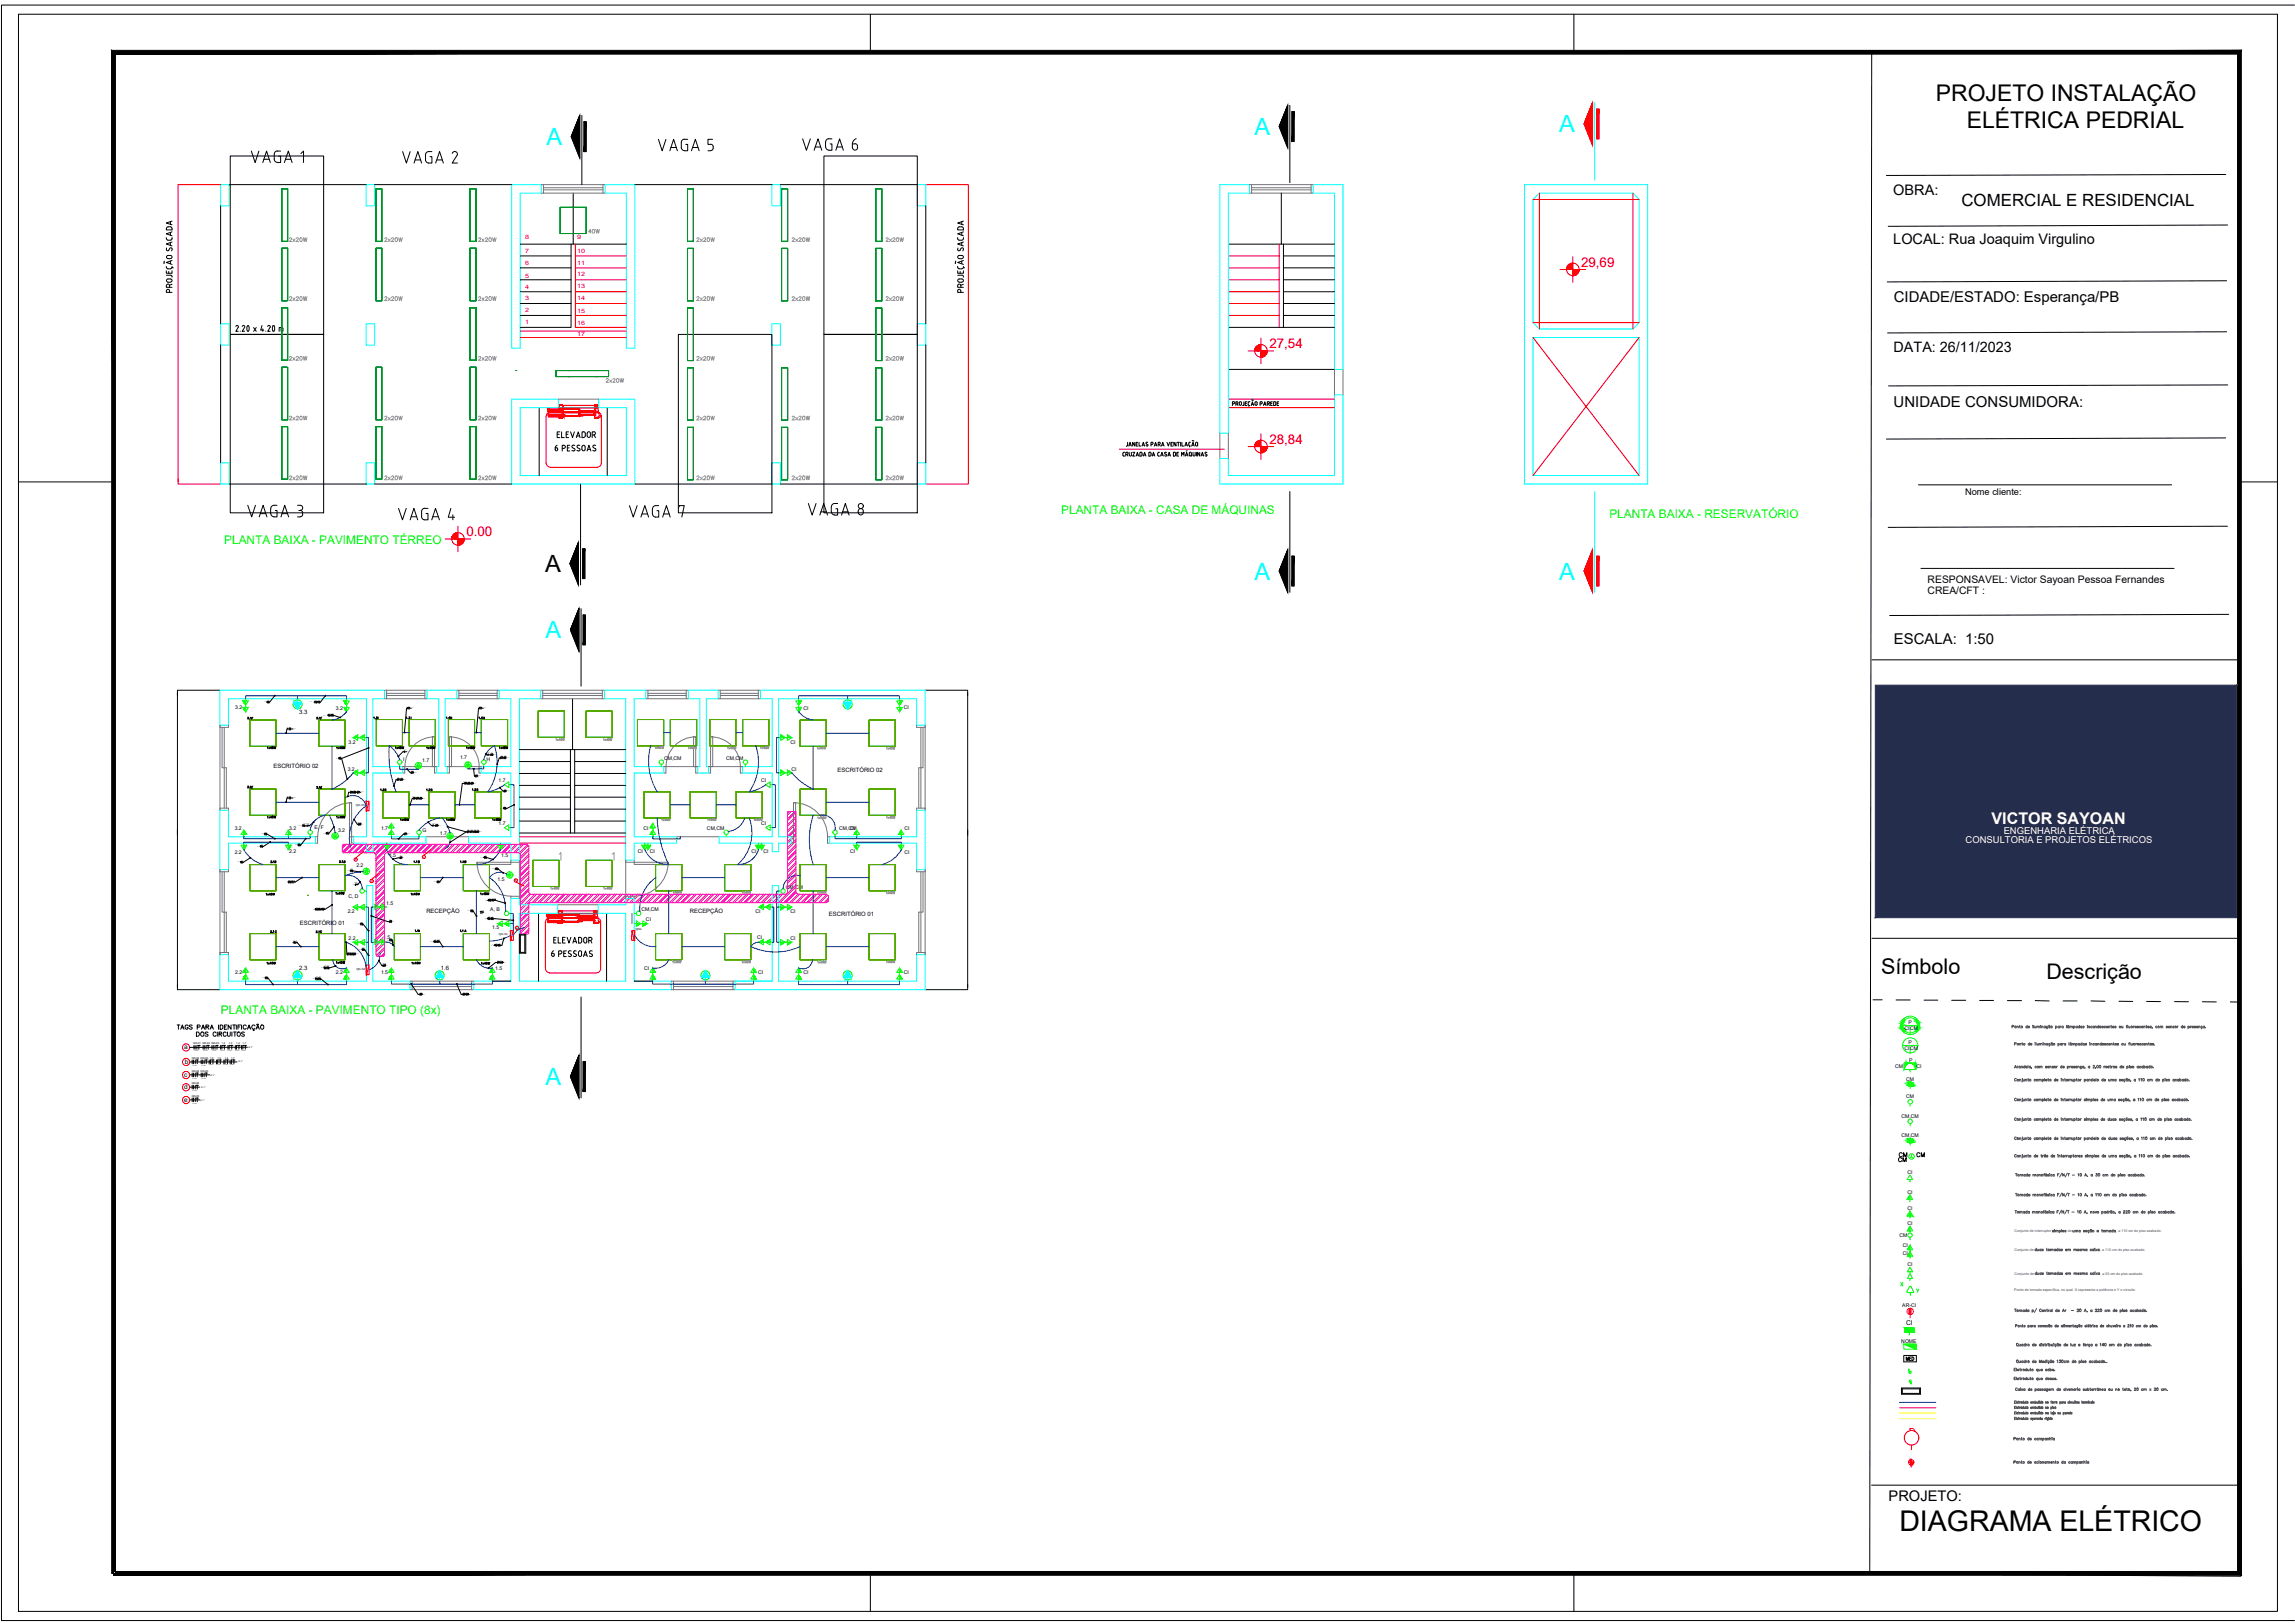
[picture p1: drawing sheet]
<svg xmlns="http://www.w3.org/2000/svg" width="594mm" height="420mm" viewBox="0 0 594 420" stroke-linecap="round" stroke-linejoin="round" font-family="sans-serif">
<defs><g id="words">
<text font-size="7.4" x="491.7" y="396.4">DIAGRAMA ELÉTRICO</text>
<g font-size="6.6">
<text x="206.4" y="40.2">VAGA 6</text>
<text x="63.9" y="43.4">VAGA 1</text>
<text x="62.8" y="135.1">VAGA 3</text>
<text x="102" y="135.8">VAGA 4</text>
</g>
<g font-size="6.2">
<text x="169.3" y="40.2">VAGA 5</text>
<text x="103" y="43.4">VAGA 2</text>
<text x="161.6" y="135.1">VAGA 7</text>
<text x="208.1" y="134.4">VAGA 8</text>
</g>
<g font-size="6.1" fill="#0ff">
<text x="324.7" y="35">A</text>
<text x="403.6" y="34.3">A</text>
<text x="141.4" y="37.6">A</text>
<text x="324.7" y="150">A</text>
<text x="403.6" y="150">A</text>
<text x="141.2" y="165.3">A</text>
<text x="141.2" y="280.9">A</text>
</g>
<text font-size="6.1" x="141.1" y="148.1">A</text>
<text font-size="6" x="509.1" y="33.1">ELÉTRICA PEDRIAL</text>
<text font-size="5.9" x="501.1" y="26.2">PROJETO INSTALAÇÃO</text>
<g font-size="5.6">
<text x="487" y="252.1">Símbolo</text>
<text x="529.7" y="253.5">Descrição</text>
</g>
<text font-size="4.4" x="507.7" y="53.3">COMERCIAL E RESIDENCIAL</text>
<text font-size="4.2" fill="#fff" x="515.5" y="213.4">VICTOR SAYOAN</text>
<text font-size="4" fill="#969696" x="151" y="61.7">40W</text>
<g font-size="4">
<text x="490.4" y="302">CM</text>
<text x="494.9" y="300.6">CM</text>
</g>
<g font-size="3.9">
<text x="490.2" y="78.2">CIDADE/ESTADO: Esperança/PB</text>
<text x="490.2" y="105.3">UNIDADE CONSUMIDORA:</text>
<text x="490.3" y="166.7">ESCALA: 1:50</text>
</g>
<g font-size="3.8">
<text x="490.1" y="50.4">OBRA:</text>
<text x="490.1" y="63.1">LOCAL: Rua Joaquim Virgulino</text>
<text x="488.9" y="388.6">PROJETO:</text>
</g>
<text font-size="3.7" x="490.2" y="91.2">DATA: 26/11/2023</text>
<g font-size="3.5" fill="#f00">
<text x="409.3" y="69">29,69</text>
<text x="328.6" y="90.1">27,54</text>
<text x="328.6" y="114.9">28,84</text>
<text x="120.7" y="138.8">0.00</text>
</g>
<text font-size="3.5" fill="#0f0" x="490.7" y="334.1">X</text>
<g font-size="3.1" fill="#0f0">
<text x="274.7" y="133.2">PLANTA BAIXA - CASA DE MÁQUINAS</text>
<text x="416.6" y="134.2">PLANTA BAIXA - RESERVATÓRIO</text>
<text x="58" y="140.8">PLANTA BAIXA - PAVIMENTO TÉRREO</text>
<text x="57.2" y="262.5">PLANTA BAIXA - PAVIMENTO TIPO (8x)</text>
</g>
<g font-size="3.1">
<text x="63.9" y="187.3">F</text>
<text x="81.8" y="187.3">F</text>
<text x="115.4" y="187.3">H</text>
<text x="123.8" y="187.3">H</text>
<text x="109.4" y="199.7" transform="rotate(-90 109.4 199.7)">EM</text>
<text x="85.4" y="217.7">EM</text>
<text x="115" y="217.7">EM</text>
<text x="133" y="227.9" transform="rotate(-90 133 227.9)">EM</text>
<text x="106.9" y="242.4">A</text>
<text x="118.9" y="242.4">A</text>
</g>
<g font-size="2.7">
<text x="499" y="151">RESPONSAVEL: Victor Sayoan Pessoa Fernandes</text>
<text x="499" y="153.8">CREA/CFT :</text>
</g>
<g font-size="2.6">
<text x="119.6" y="199.3">EM</text>
<text x="95.6" y="226.8" transform="rotate(-90 95.6 226.8)">EM</text>
</g>
<text font-size="2.4" x="508.7" y="128.1">Nome cliente:</text>
<g font-size="2.4" fill="#fff">
<text x="518.7" y="215.8">ENGENHARIA ELÉTRICA</text>
<text x="508.8" y="218.4">CONSULTORIA E PROJETOS ELÉTRICOS</text>
</g>
<g font-size="1.7">
<text x="47.7" y="271.6">a</text>
<text x="47.8" y="275.4">b</text>
<text x="47.7" y="278.8">c</text>
<text x="47.7" y="281.9">d</text>
<text x="47.7" y="285.2">e</text>
<text x="493.4" y="342.9">CI</text>
</g>
<g font-size="1.5" fill="#f00">
<text x="136" y="65.6">7</text>
<text x="136" y="61.9">8</text>
<text x="149.4" y="61.9">9</text>
<text x="149.4" y="65.6">10</text>
<text x="136" y="71.9">5</text>
<text x="136" y="68.7">6</text>
<text x="149.4" y="68.5">11</text>
<text x="149.4" y="71.5">12</text>
<text x="136" y="77.8">3</text>
<text x="136" y="74.7">4</text>
<text x="149.4" y="74.5">13</text>
<text x="149.4" y="77.8">14</text>
<text x="136" y="83.9">1</text>
<text x="136" y="80.6">2</text>
<text x="149.4" y="81">15</text>
<text x="149.4" y="84">16</text>
<text x="149.4" y="86.9">17</text>
</g>
<g font-size="1.5">
<text x="77.5" y="184.9">3.3</text>
<text x="70.8" y="198.8">ESCRITÓRIO 02</text>
<text x="216.8" y="199.8">ESCRITÓRIO 02</text>
<text x="77.6" y="239.6">ESCRITÓRIO 01</text>
<text x="110.4" y="236.4">RECEPÇÃO</text>
<text x="178.6" y="236.4">RECEPÇÃO</text>
<text x="214.6" y="237.1">ESCRITÓRIO 01</text>
<text x="77.5" y="251.1">2.3</text>
<text x="114.1" y="251">1.6</text>
</g>
<g font-size="1.3">
<text x="60.9" y="183.6">3.2</text>
<text x="86.9" y="183.7">3.2</text>
<text x="208" y="183.7">CI</text>
<text x="234" y="183.6">CI</text>
<text x="90.3" y="192.5">3.2</text>
<text x="104.4" y="196.9">I</text>
<text x="109.3" y="197.4">1.7</text>
<text x="119.1" y="196.4">1.7</text>
<text x="125.9" y="197.1">H</text>
<text x="171.9" y="196.7">CM,CM</text>
<text x="188" y="196.7">CM,CM</text>
<text x="204.6" y="192.5">CI</text>
<text x="90" y="199.5">3.2</text>
<text x="129.1" y="202.6">1.7</text>
<text x="197" y="202.6">CI</text>
<text x="204.9" y="199.5">CI</text>
<text x="60.7" y="214.9">3.2</text>
<text x="74.8" y="215">3.2</text>
<text x="81.4" y="214.5">E, F</text>
<text x="87.5" y="215.3">3.2</text>
<text x="98.6" y="214.8">1.7</text>
<text x="109.4" y="215.3">G</text>
<text x="129.1" y="213.7">1.7</text>
<text x="166.5" y="214.8">CI</text>
<text x="183" y="214.8">CM,CM</text>
<text x="197" y="213.7">CI</text>
<text x="217.3" y="214.8">CM,CM</text>
<text x="220" y="215">CI</text>
<text x="234.1" y="214.9">CI</text>
<text x="60.7" y="221">2.2</text>
<text x="74.8" y="220.9">2.2</text>
<text x="100.7" y="221.8">1.5</text>
<text x="113.9" y="216.2">1.7</text>
<text x="129.7" y="221.9">1.5</text>
<text x="165.1" y="220.9">CI</text>
<text x="168.2" y="220.9">CI</text>
<text x="194.6" y="220.9">CI</text>
<text x="197.6" y="220.9">CI</text>
<text x="220" y="220.9">CI</text>
<text x="234.1" y="221">CI</text>
<text x="92.2" y="224.4">2.2</text>
<text x="90.2" y="232.5">C, D</text>
<text x="128.8" y="228.1">1.5</text>
<text x="203.4" y="230.2">CM,CM</text>
<text x="90" y="236.3">2.2</text>
<text x="100" y="234.4">1.5</text>
<text x="126.9" y="236">A, B</text>
<text x="166" y="236">CM,CM</text>
<text x="167.2" y="238.5">CI</text>
<text x="195.5" y="236.3">CI</text>
<text x="204.6" y="236.4">CI</text>
<text x="90.3" y="243.4">2.2</text>
<text x="99.2" y="243">1.5</text>
<text x="127.4" y="240.6">1.5</text>
<text x="196" y="243.2">CI</text>
<text x="204.6" y="243.4">CI</text>
<text x="128.2" y="251.2">1.5</text>
<text x="166.7" y="251.2">CI</text>
<text x="60.9" y="252.2">2.2</text>
<text x="86.9" y="252.1">2.2</text>
<text x="98.6" y="252.2">1.5</text>
<text x="196.3" y="252.2">CI</text>
<text x="208" y="252.1">CI</text>
<text x="234" y="252.2">CI</text>
<text x="493" y="266.7">CICM</text>
<text x="494" y="265">P</text>
<text x="493" y="271.9">CICM</text>
<text x="494" y="270.2">P</text>
<text x="494.2" y="275">P</text>
<text x="490.6" y="276.5">CM</text>
<text x="493.4" y="279.7">CM</text>
<text x="496.1" y="276.4">CI</text>
<text x="493.4" y="284.3">CM</text>
<text x="492.2" y="289.4">CM,CM</text>
<text x="492.2" y="294.3">CM,CM</text>
<text x="493.7" y="303.8">CI</text>
<text x="493.7" y="309">CI</text>
<text x="493.7" y="313.3">CI</text>
<text x="493.8" y="317.1">CI</text>
<text x="491.7" y="320.3">CM</text>
<text x="492.5" y="322.8">CI</text>
<text x="492.6" y="324.8">CI</text>
<text x="493.8" y="327.7">CI</text>
<text x="492.4" y="338.4">AR-CI</text>
<text x="492.2" y="347.6">NOME</text>
</g>
<g font-size=".9" fill="#545454">
<text x="521.5" y="318.9">Conjunto de interruptor</text>
<text x="521.5" y="323.8">Conjunto de</text>
<text x="535.3" y="318.9">de</text>
<text x="543.6" y="323.8">, a 110 cm do piso acabado.</text>
<text x="547.8" y="318.9">, a 110 cm do piso acabado.</text>
<text x="521.5" y="329.9">Conjunto de</text>
<text x="543.7" y="329.9">, a 30 cm do piso acabado.</text>
<text x="521.4" y="334.2">Ponto de tomada específica, no qual X representa a potência e Y o circuito</text>
</g>
<g font-size=".8">
<text x="91.9" y="222.7">e</text>
<text x="109.5" y="222">c</text>
<text x="96" y="228.3">d</text>
<text x="133.4" y="228.1">b</text>
<text x="133.6" y="240.4">a</text>
</g>
<g font-size=".7">
<text x="92.1" y="208.6">QD-03</text>
<text x="129.2" y="241.9">QD-01</text>
<text x="164.5" y="240.9">QDG</text>
<text x="92.2" y="251.2">QD-02</text>
<text x="49.6" y="274">QD-02 QD-03</text>
<text x="50" y="270.3">QD-01 QD-02 QD-03</text>
<text x="54.4" y="274">1.2</text>
<text x="56.3" y="274">1.3</text>
<text x="57.4" y="270.3">1.2</text>
<text x="58.2" y="274">1.4</text>
<text x="59.2" y="270.3">1.3</text>
<text x="59.8" y="274">1.7</text>
<text x="61.1" y="270.3">1.4</text>
<text x="62.8" y="270.3">1.7</text>
<text x="49.6" y="277.4">QD-02 QD-03</text>
<text x="49.6" y="280.6">QD-02</text>
<text x="49.6" y="283.9">QD-03</text>
</g>
<g font-size=".5">
<text x="61.8" y="275">Ø 1&quot;</text>
<text x="64.3" y="271.3">Ø 1&quot;</text>
<text x="52.1" y="281.6">Ø 1&quot;</text>
<text x="54.5" y="278.4">Ø 1&quot;</text>
<text x="51.8" y="284.9" transform="rotate(2 51.8 284.9)">Ø 1&quot;</text>
</g>
<g font-size=".3">
<text x="69.3" y="181.4">3.2</text>
<text x="81.6" y="181.4">3.3</text>
<text x="82.4" y="181.4">3.2</text>
<text x="85.1" y="184.8">3.3</text>
<text x="85.9" y="184.8">3.2</text>
<text x="105.3" y="183">I 1.3</text>
<text x="123.9" y="183">H 1.4</text>
<text x="74.3" y="188.3">F 3.1</text>
<text x="87.9" y="196">3.2</text>
<text x="104.5" y="194.2">I 1.3</text>
<text x="126.1" y="195">1.4 H</text>
<text x="127.1" y="195">1.7</text>
<text x="129.7" y="195.8">1.4</text>
<text x="130.6" y="195.8">1.7</text>
<text x="102.9" y="201.5">1.3</text>
<text x="103.8" y="201.5">1.7</text>
<text x="106.6" y="199.6">1.7</text>
<text x="120" y="202.5">G 1.2</text>
<text x="121.2" y="202.4">1.4</text>
<text x="122" y="202.4">1.7</text>
<text x="123.1" y="200.5">1.7</text>
<text x="74.3" y="206.2">E 3.1</text>
<text x="90.7" y="204.7">3.1</text>
<text x="91.5" y="204.7">3.2</text>
<text x="92.5" y="204.7">3.3</text>
<text x="106.8" y="206.4">G 1.2</text>
<text x="107.9" y="206.3">1.3</text>
<text x="108.8" y="206.3">1.7</text>
<text x="130.4" y="208.9">1.7</text>
<text x="130.6" y="204.4">1.7</text>
<text x="68.7" y="215.6">3.2</text>
<text x="78.6" y="213.4">3.2</text>
<text x="79.2" y="213.4">3.1F E</text>
<text x="84.7" y="215.4">3.2</text>
<text x="92.7" y="213">QD-03</text>
<text x="104.8" y="215.5">1.7</text>
<text x="111.8" y="213.4">1.2 G</text>
<text x="112.9" y="213.4">1.7</text>
<text x="121" y="215">1.2</text>
<text x="121.9" y="215">1.3</text>
<text x="122.7" y="215">1.4</text>
<text x="123.5" y="215">1.7</text>
<text x="67.6" y="218.8">2.2</text>
<text x="77.4" y="218.4">3.2</text>
<text x="103.5" y="221.7">1.5</text>
<text x="125.5" y="221.6">1.5</text>
<text x="62.5" y="222.8">2.2</text>
<text x="74.8" y="228">2.2</text>
<text x="75.6" y="228">2.1 D</text>
<text x="90.9" y="225">2.2</text>
<text x="113.2" y="228">1.1B</text>
<text x="128.5" y="224.6">1.5</text>
<text x="91.7" y="228.6">2.1DC</text>
<text x="126.6" y="232.7">1.5</text>
<text x="127.4" y="232.7">1.1BA</text>
<text x="81.8" y="235">2.3</text>
<text x="82.5" y="235">2.2</text>
<text x="83.4" y="235">2.1C</text>
<text x="93.5" y="238.8">2.2</text>
<text x="100.8" y="238.2">1.5</text>
<text x="121.8" y="235.5">1.1A</text>
<text x="124.5" y="235.8">1 B A</text>
<text x="126.5" y="237.4">1.5</text>
<text x="127.3" y="237.4">1.1</text>
<text x="76" y="243.6">2.1</text>
<text x="76.7" y="243.6">C</text>
<text x="93.9" y="245.5">2.2</text>
<text x="101" y="243">1.5</text>
<text x="112.5" y="243.4">1.5</text>
<text x="113.2" y="243.4">1.1A</text>
<text x="128.3" y="244.3">1.6</text>
<text x="129.1" y="244.3">1.5</text>
<text x="84.1" y="250.2">2.3</text>
<text x="84.8" y="250.2">2.2</text>
<text x="89.8" y="246.6">2.1</text>
<text x="90.6" y="246.6">2.2</text>
<text x="91.4" y="246.6">2.3</text>
<text x="99.1" y="249.6">QD-02</text>
<text x="128.7" y="248.8">1.5</text>
<text x="129.5" y="248.8">1.6</text>
<text x="68.9" y="252.8">2.2</text>
<text x="81.9" y="253">2.3</text>
<text x="82.6" y="253">2.2</text>
<text x="108.7" y="257">1.5</text>
<text x="119.8" y="257">1.5</text>
<text x="120.6" y="257">1.6</text>
<text x="49.7" y="275.9">1,5 mm²</text>
<text x="50.2" y="272.1">1,5 mm²</text>
<text x="52.1" y="275.9">1,5 mm²</text>
<text x="52.6" y="272.1">1,5 mm²</text>
<text x="54" y="275.8">1,5 mm²</text>
<text x="54.9" y="272.1">1,5 mm²</text>
<text x="55.9" y="275.8">1,5 mm²</text>
<text x="57" y="272">1,5 mm²</text>
<text x="57.8" y="275.8">1,5 mm²</text>
<text x="58.8" y="272">1,5 mm²</text>
<text x="59.4" y="275.8">1,5 mm²</text>
<text x="60.7" y="272">1,5 mm²</text>
<text x="62.4" y="272">1,5 mm²</text>
<text x="49.7" y="279.3">1,5 mm²</text>
<text x="52.1" y="279.3">1,5 mm²</text>
<text x="49.7" y="282.4">1,5 mm²</text>
<text x="49.7" y="285.8">1,5 mm²</text>
</g>
<g font-size=".2">
<text x="68.4" y="181.8">Ø 1&quot;</text>
<text x="80.3" y="181.8">Ø 1&quot;</text>
<text x="83.8" y="185.3">Ø 1&quot;</text>
<text x="106.6" y="183.4" transform="rotate(4 106.6 183.4)">Ø 1&quot;</text>
<text x="125.3" y="183.4" transform="rotate(4 125.3 183.4)">Ø 1&quot;</text>
<text x="76.2" y="188.8">Ø 1&quot;</text>
<text x="87" y="196.4">Ø 1&quot;</text>
<text x="105.3" y="194.7">Ø 1&quot;</text>
<text x="128.1" y="195.5">Ø 1&quot;</text>
<text x="131.4" y="196.3">Ø 1&quot;</text>
<text x="104.6" y="201.9">Ø 1&quot;</text>
<text x="107.4" y="200.1" transform="rotate(4 107.4 200.1)">Ø 1&quot;</text>
<text x="122.7" y="202.9">Ø 1&quot;</text>
<text x="124" y="201">Ø 1&quot;</text>
<text x="76.2" y="206.6">Ø 1&quot;</text>
<text x="93.6" y="205.1">Ø 1&quot;</text>
<text x="109.6" y="206.8">Ø 1&quot;</text>
<text x="129.5" y="209.3" transform="rotate(-4 129.5 209.3)">Ø 1&quot;</text>
<text x="131.4" y="204.9">Ø 1&quot;</text>
<text x="67.8" y="216">Ø 1&quot;</text>
<text x="77.4" y="213.8">Ø 1&quot;</text>
<text x="83.8" y="215.8" transform="rotate(-5 83.8 215.8)">Ø 1&quot;</text>
<text x="93.5" y="213.4">Ø 1&quot;</text>
<text x="105.6" y="215.9" transform="rotate(4 105.6 215.9)">Ø 1&quot;</text>
<text x="113.8" y="213.8">Ø 1&quot;</text>
<text x="124.2" y="215.4">Ø 1&quot;</text>
<text x="66.7" y="219.2">Ø 1&quot;</text>
<text x="76.5" y="218.8" transform="rotate(-4 76.5 218.8)">Ø 1&quot;</text>
<text x="61.6" y="223.3">Ø 1&quot;</text>
<text x="90" y="225.5">Ø 1&quot;</text>
<text x="104.2" y="222.1">Ø 1&quot;</text>
<text x="124.5" y="222.1">Ø 1&quot;</text>
<text x="127.5" y="225">Ø 1&quot;</text>
<text x="91.4" y="229.1" transform="rotate(-4 91.4 229.1)">Ø 1&quot;</text>
<text x="112.4" y="228.4">Ø 1&quot;</text>
<text x="125.6" y="233.1">Ø 1&quot;</text>
<text x="81.1" y="235.5">Ø 1&quot;</text>
<text x="92.6" y="239.3">Ø 1&quot;</text>
<text x="101.5" y="238.6">Ø 1&quot;</text>
<text x="121.1" y="235.9">Ø 1&quot;</text>
<text x="125.5" y="237.9">Ø 1&quot;</text>
<text x="93" y="245.9" transform="rotate(-4 93 245.9)">Ø 1&quot;</text>
<text x="100.3" y="243.7">Ø 1&quot;</text>
<text x="111.4" y="243.8">Ø 1&quot;</text>
<text x="127.3" y="244.8" transform="rotate(-4 127.3 244.8)">Ø 1&quot;</text>
<text x="83.2" y="250.7">Ø 1&quot;</text>
<text x="92.4" y="247.1">Ø 1&quot;</text>
<text x="99.9" y="250">Ø 1&quot;</text>
<text x="130.4" y="249.2">Ø 1&quot;</text>
<text x="68" y="253.2">Ø 1&quot;</text>
<text x="81" y="253.5">Ø 1&quot;</text>
<text x="109.5" y="257.5">Ø 1&quot;</text>
<text x="121.5" y="257.5">Ø 1&quot;</text>
</g>
</g></defs>
<!-- layer: 0 -->
<g fill="none" stroke="#000" stroke-width=".26">
<path d="M484.5 13.5h95.2l.4 394.6-96.1-.7zM593.9 1.3h-593.5v418.2h593.5M150.1 29.9v11l-2.2-5.5zM150.6 29.9v17.9M151.2 31.5h.5v7.7h-.5zM333.3 27.3v11l-2.2-5.5zM333.9 27.3v20M334.4 28.9h.6v7.7h-.6zM43.1 59.2v.3h1.4v-.3M43.5 58.7l.8 .1 .2 .4M43.5 58.7l-.4 .5M44.1 57.4v.7"/>
<path d="M44.5 57.2l-1.4 .5 1.4 .5M57.1 53.3v30.5M59.3 47.8h35.5M59.6 40.4h24.2v46.2h-24.2zM97 47.8h35.5M148.4 50v13.2h13.7M164.3 47.8h35.5M202 47.8h35.4M213.3 40.4h24.1v46.2h-24.1zM239.6 53.3v30.5M247.9 59.2v.3h1.5v-.3M248.3 58.7h.6"/>
<path d="M248.3 58.7l-.4 .5M248.9 58.7l.5 .5M249 57.4v.7M249.4 57.2l-1.5 .5 1.5 .5M331.7 50v13.2h13.7M576.2 45.2l-87.9 .2M576.6 58.3l-87.8 .3M42.5 67.6v.3M42.5 67.9v.3M43.1 75.3v.4h1.4M43.1 74v.4h1.4M43.1 71.2l1.3 .1 .1 .5"/>
<path d="M43.1 70.1v.6h1.4v-.6M43.1 61.5v.3M43.1 69v.2M43.1 75.3a.4 .4 0 0 1 .4-.4 .4 .4 0 0 1 .4 .4M43.1 69.2l.2 .3 .9 .1M43.1 61.8l.4 .3M43.1 64.6l.2 .3 .4-.1M43.1 64.2v.4M43.4 62.2h.8M43.5 73.1h.6M43.5 67h.6M43.5 73a.4 .4 0 0 1-.4-.4 .4 .4 0 0 1 .4-.4h.6a.4 .4 0 0 1 .4 .4 .4 .4 0 0 1-.4 .4"/>
<path d="M43.5 66.9a.4 .4 0 0 1-.4-.4 .4 .4 0 0 1 .4-.4h.6a.4 .4 0 0 1 .4 .4 .4 .4 0 0 1-.4 .4M43.7 70.3v.4M43.9 74v.4M43.9 75.3v.4M43.9 64.3l-.2 .5M43.9 64.3l.4-.2 .2 .4M44.1 60.2v.7M44.1 62.8v.7M44.1 67.6v.7M44.5 69.2l-.3 .4M44.5 73.6l-.6 .3a.4 .4 0 0 0-.4-.4 .4 .4 0 0 0-.4 .4M44.5 67.4l-1.4 .5 1.4 .6"/>
<path d="M44.5 62.7l-1.4 .5 1.4 .5M44.5 61.5v.5l-.3 .1M44.5 60l-1.4 .5 1.4 .5M44.5 69v.2l.4 .1M44.6 64.4l-.2 .6M134.7 63.2h13.7M134.7 66.3h13.1M134.7 69.3h13.1M134.7 72.4h13.1M134.7 75.5h13.1M134.7 78.6h13.1M147.8 63.2v21.6h-13.1"/>
<path d="M247.3 67.6v.3M247.3 67.9v.3M247.9 75.3v.4h1.5M247.9 74v.4h1.5M247.9 70.1v.6h1.5v-.6M247.9 61.5l.1 .5 .3 .1M247.9 71.2h1.1M247.9 69v.2M247.9 75.3a.4 .4 0 0 1 .4-.4 .4 .4 0 0 1 .4 .4M247.9 69.2l.3 .4 1-.1 .2-.3M247.9 64.6l.2 .3 .4-.1M248 64.2l-.1 .4"/>
<path d="M248.2 62.2h.8M248.3 73.1h.7M248.3 67h.7M248.3 73a.4 .4 0 0 1-.4-.4 .4 .4 0 0 1 .4-.4h.7a.4 .4 0 0 1 .4 .4 .4 .4 0 0 1-.4 .4M248.3 66.9a.4 .4 0 0 1-.4-.4 .4 .4 0 0 1 .4-.4h.7a.4 .4 0 0 1 .4 .4 .4 .4 0 0 1-.4 .4M248.5 64.8l.3-.5a.36 .36 0 0 1 .5 0 .36 .36 0 0 1 0 .5l-.1 .2M248.5 70.3v.4M248.7 74v.4M248.7 75.3v.4M249 60.2v.7M249 62.8v.7M249 67.6v.7"/>
<path d="M249.1 71.2l.2 .2 .1 .4M249.4 73.6l-.7 .3a.4 .4 0 0 0-.4-.4 .4 .4 0 0 0-.4 .4M249.4 67.4l-1.5 .5 1.5 .6M249.4 62.7l-1.5 .5 1.5 .5M249.4 61.5l-.1 .5-.3 .1M249.4 60l-1.5 .5 1.5 .5M249.4 69v.2l.3 .1M318 63.2h13.7M332.2 66.3h13.2M332.2 69.3h13.2M332.2 72.4h13.2M332.2 75.5h13.2"/>
<path d="M332.2 78.6h13.2M332.2 63.2v21.6M576.4 72.7l-87.9 .3M57.1 89.3v30.5M59.6 86.6h24.2v46.2h-24.2zM61.1 84.5l.3-.3 .3 .2v.4M61.6 84.8l-.6 1h.7M62.2 85.7v.1M62.7 84.5l.4-.3 .2 .2v.4M63.3 84.8l-.6 1h.6M64.1 84.3a.85 .85 0 0 1 0 1.4l-.2-.7zM65.7 84.8l.6 1"/>
<path d="M66.3 84.8l-.6 1M67.8 84.3l-.3 1.2h.8M68 85.1v.7M68.8 85.7v.1M69.3 84.5l.3-.3 .3 .2v.4M69.9 84.8l-.6 1h.6M70.7 84.3a.85 .85 0 0 1 0 1.4l-.2-.7zM72.3 85.8v-1h.8l.1 1M72.8 84.8v1M134.7 81.7h13.1M175.6 86.6h24.2v46.2h-24.2zM213.3 86.6h24.1v46.2h-24.1z"/>
<path d="M239.6 89.3v30.5M318 95.6h27.4M318 84.8h27.4M332.2 81.7h13.2M576.4 85.9l-87.8 .3M576.7 99.7l-87.8 .2M139.6 105.5v17.6M144 115.9a.35 .35 0 0 1 .3 .5 .35 .35 0 0 1-.6 0v-.4h.3M144.2 115.3l-.5 .6M144.2 112.4h.5M144.9 111.8h-.7v1.5h.7M145.4 111.8v1.5h.6"/>
<path d="M145.5 116.1h.4a.4 .4 0 0 0 .4-.4 .4 .4 0 0 0-.4-.4h-.4v1.5M146.6 112.4h.4M146.9 116h.4M147.2 111.8h-.6v1.5h.6M147.5 115.3h-.6v1.5h.6M147.7 111.8l.5 1.5 .5-1.5M148.4 115.3l-.4 .4 .6 .4a.36 .36 0 0 1 .1 .6 .36 .36 0 0 1-.5 0l-.2-.1M148.4 115.2l.4 .1M149.2 113.3l.5-1.5 .5 1.5M149.3 112.9h.7M149.5 115.9l.4 .2M150 116.1a.41 .41 0 0 1 0 .7 .41 .41 0 0 1-.7-.2"/>
<path d="M150.1 115.3l-.7 .1 .1 .5M150.6 115.7v.6M150.7 115.7a.4 .4 0 0 1 .4-.4 .4 .4 0 0 1 .4 .4M150.7 116.3a.4 .4 0 0 0 .4 .4 .4 .4 0 0 0 .4-.4M151 111.8h-.3v1.5h.3M151.1 111.8l.4 .4v.8l-.4 .2M151.5 115.7v.6M152 116.8l.4-1.5 .6 1.5M152 112.2v.7M152 112.2a.4 .4 0 0 1 .4-.4 .4 .4 0 0 1 .4 .4M152.1 116.3h.7M152.8 112.2v.6a.4 .4 0 0 1-.4 .4 .4 .4 0 0 1-.4-.4"/>
<path d="M153.3 112.6h.4M153.7 111.8h-.4v1.5M153.7 111.8a.4 .4 0 0 1 .4 .4 .4 .4 0 0 1-.4 .4M153.8 112.6l.3 .7M154.2 115.3l-.4-.1-.3 .3v.3l.6 .3a.41 .41 0 0 1 0 .7 .41 .41 0 0 1-.7-.2M157.2 105.5v17.6M290.7 117.3v.6M290.7 117.8l.2 .3M290.9 118.1h.2M290.9 117.1h.2M290.9 117.1l-.2 .2M291.4 117.6h.3l.3 .5"/>
<path d="M291.5 115.5h.1M291.7 117.6l.3-.1v-.3l-.6-.1v1M291.9 114.5v.8l-.2 .2M292.2 115.5l.3-1 .4 1M292.3 115.2h.5M292.3 117.1v.7M292.4 117.8l.2 .3 .3-.3M292.9 117.1v.7M293.2 117.1h.6l-.6 1h.6M293.8 114.5v1l-.6-1v1M294.1 118.1l.3-1 .3 1M294.1 114.9h.3"/>
<path d="M294.2 117.8h.4M294.5 114.5h-.4v1h.4M294.9 114.5v1h.4M295.3 117.1h-.2v1h.2M295.3 117.1l.4 .3M295.6 115.5l.4-1 .3 1M295.6 117.4v.4M295.7 117.8l-.4 .3M295.7 115.2h.5M296 118.1l.3-1 .3 1M296 117.8h.5M296.6 115.3l.4 .1"/>
<path d="M296.7 114.9l.5 .3-.3 .3M297.1 114.5h-.4l.1 .4M297.6 117.1h-.2v1h.2M297.7 117.1l.3 .3M297.9 115.1h.3M297.9 117.4v.4M298 117.8l-.3 .3M298.2 115l.3-.1v-.3l-.6-.1v1M298.3 118.1l.3-1 .3 1M298.4 117.8h.4M298.8 115.5l.3-1 .4 1M298.9 115.2h.5"/>
<path d="M299.8 115.1h.3l.3 .4M300.1 115l.2-.1v-.3l-.5-.1v1M300.1 117.1l-.4 .2 .1 .7 .3 .1M300.4 118.1l.4-1 .3 1M300.6 117.8h.4M300.7 115.5l.3-1 .3 1M300.8 115.2h.4M301.5 118l.3 .1M302 117.1l-.5 .1 .5 .5-.2 .4M302.1 114.5l.3 1 .4-1M302.3 118.1l.3-1 .4 1M302.4 117.8h.5"/>
<path d="M303.1 114.9h.3M303.5 114.5h-.4v1h.4M304 117.1h-.3v1h.3M304 117.1l.3 .3M304.3 117.4v.4M304.3 117.8l-.3 .3M304.4 114.5v1l-.5-1v1M304.6 117.5h.4M304.8 114.5h.5M305 114.5v1M305.1 117.1h-.5v1h.5M305.6 114.5v1"/>
<path d="M305.9 118.1v-1l.3 .5 .3-.5v1M305.9 114.5v1h.5M306.7 115.5l.3-1 .4 1M306.8 118.1l.4-1 .3 1M306.8 115.2h.5M306.9 117.8h.5M307.3 116.7l-.3 .1M307.7 114.7v.5M307.8 115.2l.2 .2M307.8 117.8l.1-.6 .2-.1 .3 .1v.6M307.8 117.8l.3 .3 .3-.3M307.9 115.5v.2"/>
<path d="M308 115.5h.1M308.1 114.5l-.3 .2M308.2 117.9l.3 .2M308.5 115.5l.3-1 .3 1M308.6 115.2h.4M308.6 114.1h.4M308.8 117.8l.3 .3 .3-.3M308.8 117.1v.7M309.4 117.1v.7M309.5 114.8v.4M309.5 114.7l.3-.2 .2 .2M309.5 115.2l.3 .3 .2-.3"/>
<path d="M309.7 117.1v1M310 114.8v.4M310.6 117.1v1l-.6-1v1M310.9 118.1l.3-1 .4 1M311 117.8h.5M312 117.5l.5 .4-.3 .2-.3-.1M312.1 117.1l-.2 .1 .1 .3M312.2 117.1h.2M319 104.6h.3M319.3 104h-.3v1M319.3 104l.3 .2-.3 .3M319.9 104.6h.3"/>
<path d="M320.2 104h-.3v1M320.2 104l.3 .2-.3 .3M320.3 104.6l.2 .4M320.8 104.7v-.6l.3-.1 .2 .1 .1 .6M320.8 104.7l.3 .2 .3-.2M321.7 105h.1M322 104v.8l-.2 .2M322.3 104.4h.4M322.8 104h-.5v1h.5M323.1 104.2v.5l.3 .2M323.3 104h.3M323.4 104l-.3 .2"/>
<path d="M323.6 105l-.3 .2M323.9 105l.3-1 .3 1M324 104.7h.4M324 103.6h.5M324.9 104.7v-.6l.2-.1 .3 .1v.6M324.9 104.7l.2 .2 .3-.2M326.2 104.6h.3M326.5 104.5l.2-.1v-.3l-.5-.1v1M327.1 105l.3-1 .3 1M327.2 104.7h.4M328 104.6h.3l.3 .4M328.4 104.5l.2-.1v-.3l-.6-.1v1"/>
<path d="M328.9 104.4h.4M329.4 104h-.5v1h.5M329.9 104h-.2v1h.2M330 104l.3 .3M330.2 104.3v.4M330.3 104.7l-.3 .3M330.6 104.4h.3M331 104h-.4v1h.4M576.1 113.4l-87.8 .3M59.3 125.3h35.5M97 125.3h35.5M150.3 125.3v26.1"/>
<path d="M164.3 125.3h35.5M202 125.3h35.4M333.9 127.3v26M496.6 125.5h65.5M576.6 136.2l-87.8 .3M149.7 140.4v11l-2.2-5.5zM149.9 157.6v11l-2.2-5.5zM150.4 157.6v20M150.8 142.1h.6v7.7h-.6zM151 159.2h.5v7.7h-.5zM333.3 142.3v11l-2.2-5.5zM334.4 144h.6v7.7h-.6z"/>
<path d="M497.2 147.2h65.6M576.9 159l-87.7 .3M45.9 179.3v76.3M56.9 178.7h-11v1.3M239.5 178.7h11v1.3M250.5 179.3v76.3M484.6 170.8h95.2M134.5 194.1h27.5M134.5 197.1h13.2M147.7 194.1v21.5M148.2 180.9v13.2M148.8 197.1h13.2"/>
<path d="M148.8 194.1v21.5M134.5 200.2h13.2M134.5 203.3h13.2M134.5 206.4h13.2M134.5 209.5h13.2M134.5 212.6h13.2M134.5 215.6h27.5M148.8 200.2h13.2M148.8 203.3h13.2M148.8 206.4h13.2M148.8 209.5h13.2M148.8 212.6h13.2"/>
<path d="M139.4 236.4v17.6M157 236.4v17.6M45.9 254.9v1.3h11M127.5 254h4.7M142.8 247.3v-.5l.6 .1 .1 .4M142.8 247.3l.4 .3 .3-.3M143.3 246.1l-.5 .7M143.3 243.3h.5M144 242.7h-.7v1.4h.7M144.5 242.7v1.4h.7M145 246.2h-.4v1.5M145.1 246.1a.4 .4 0 0 1 .4 .4 .4 .4 0 0 1-.4 .4l-.5 .1"/>
<path d="M145.6 243.3h.5M145.9 246.8h.5M146.3 242.7h-.7v1.4h.7M146.6 246.2h-.7v1.5h.7M146.8 242.7l.5 1.4 .5-1.4M147.1 247.5l.5 .1M147.3 246.8l.6 .4-.3 .4M147.4 246.2l-.3 .2 .2 .4M147.4 246.1l.4 .1M148.3 244.1l.5-1.4 .5 1.4M148.4 247.5l.5 .1M148.4 243.8h.7"/>
<path d="M148.6 246.8l.6 .4-.3 .4M148.7 246.1l.5 .1M148.8 246.2l-.3 .2 .1 .4M149.7 246.5l.1 .7a.4 .4 0 0 0 .4 .4 .4 .4 0 0 0 .4-.4M149.8 246.5a.4 .4 0 0 1 .4-.4 .4 .4 0 0 1 .4 .4M150.4 258.1v26.1M150.5 246.5v.7M150.6 243.1l-.2-.4h-.6v1.4l.7-.2 .1-.8M151 247.7l.6-1.5 .4 1.5M151.1 243.7a.4 .4 0 0 0 .4 .4 .4 .4 0 0 0 .4-.4M151.2 247.2h.7M151.9 243.1v.7"/>
<path d="M151.9 243.1a.4 .4 0 0 0-.4-.4 .4 .4 0 0 0-.4 .4v.7M152.4 243.5h.4M152.6 247.5l.5 .1M152.7 246.8l.7 .4-.3 .4M152.8 243.5a.4 .4 0 0 0 .4-.5 .4 .4 0 0 0-.4-.3h-.4v1.4M152.9 246.2l-.3 .2 .1 .4M152.9 246.1l.4 .1M152.9 243.5l.3 .6M164.2 254h4.8M250.5 254.9v1.3h-11M484.6 242.9h95.2M484.8 258.8h2.4"/>
<path d="M490.8 258.9h3.7M498.1 258.9h3.5M505.2 259h3.6M512.4 259h3.6M519.6 259h3.7M526.8 259l3.6 .1M534 259.1h3.7M541.3 259.1l3.6 .1M548.5 259.2h3.6M555.7 259.2l3.6 .1M562.9 259.3h3.6M570.1 259.3l3.6 .1"/>
<path d="M577.3 259.4h2.4M149.9 273.2v11l-2.2-5.5zM151 274.9h.5v7.7h-.5zM492.8 350.9h3.3v1.7h-3.3zM484.5 384.5h95.2"/>
<circle cx="71.1" cy="180.1" r=".11"/>
<circle cx="74.1" cy="189.8" r=".11"/>
<circle cx="84.2" cy="180.1" r=".11"/>
<circle cx="88.1" cy="185.7" r=".11"/>
<circle cx="95.4" cy="193.6" r=".11"/>
<circle cx="69.9" cy="218" r=".11"/>
<circle cx="71.1" cy="217.1" r=".11"/>
<circle cx="74.1" cy="207.7" r=".11"/>
<circle cx="79.1" cy="217.1" r=".11"/>
<circle cx="81.2" cy="212.8" r=".11"/>
<circle cx="86.4" cy="214.1" r=".11"/>
<circle cx="89.9" cy="201.7" r=".11"/>
<circle cx="90" cy="206.2" r=".11"/>
<circle cx="91.7" cy="212.1" r=".11"/>
<circle cx="64.8" cy="222.1" r=".11"/>
<circle cx="78.2" cy="227.2" r=".11"/>
<circle cx="86" cy="234.3" r=".11"/>
<circle cx="93.2" cy="228.3" r=".11"/>
<circle cx="96.1" cy="237.1" r=".11"/>
<circle cx="101.7" cy="222.4" r=".11"/>
<circle cx="114.6" cy="227.2" r=".11"/>
<circle cx="123.3" cy="237.1" r=".11"/>
<circle cx="127.7" cy="222.5" r=".11"/>
<circle cx="130.7" cy="233.8" r=".11"/>
<circle cx="132.9" cy="238.2" r=".11"/>
<circle cx="70.7" cy="254.9" r=".11"/>
<circle cx="77.9" cy="245" r=".11"/>
<circle cx="84.9" cy="254.9" r=".11"/>
<circle cx="86.8" cy="250.1" r=".11"/>
<circle cx="89.6" cy="243.9" r=".11"/>
<circle cx="95.4" cy="240.9" r=".11"/>
<circle cx="95.4" cy="247.3" r=".11"/>
<circle cx="98.1" cy="248.7" r=".11"/>
<circle cx="101.7" cy="244.6" r=".11"/>
<circle cx="106.5" cy="254.7" r=".11"/>
<circle cx="114.6" cy="245" r=".11"/>
<circle cx="118.3" cy="254.7" r=".11"/>
<circle cx="126.4" cy="250.6" r=".11"/>
<circle cx="130.5" cy="242.9" r=".11"/>
</g>
<!-- layer: PAREDE -->
<g fill="none" stroke="#0ff" stroke-width=".26">
<path d="M412.8 26.6v20.1M57.1 47.8h2.2v5.5h-2.2zM94.8 47.8h2.2v5.5h-2.2zM132.5 47.8h7.6v2.2h-5.4v40.1h-2.2zM156.6 47.8h7.7v42.3h-2.2v-40.1h-5.5zM199.8 47.8h2.2v5.5h-2.2zM237.4 47.8h2.2v5.5h-2.2zM315.8 47.8h7.6v2.2h-5.4v62.1h-2.2zM339.9 47.8h7.7v47.8h-2.2v-45.6h-5.5zM394.6 47.8h31.9v77.5h-31.9zM398.5 50h24.2l1.6 1.6v31.9l-1.6 1.7h-24.2l-1.7-1.7v-31.9zM57.1 83.8h2.2v5.5h-2.2z"/>
<path d="M94.8 83.8h2.2v5.5h-2.2zM199.8 83.8h2.2v5.5h-2.2zM237.4 83.8h2.2v5.5h-2.2zM396.8 87.4h27.5v35.7h-27.5zM57.1 119.8h2.2v5.5h-2.2zM94.8 119.8h2.2v5.5h-2.2zM132.5 103.3h12v2.2h-9.8v17.6h27.4v-17.6h-7.1v-2.2h9.3v22h-31.8zM199.8 119.8h2.2v5.5h-2.2zM237.4 119.8h2.2v5.5h-2.2zM315.8 118.7h2.2v4.4h27.4v-20.9h2.2v23.1h-31.8zM412.8 127.3v26M56.9 178.7h42.6v2.2h-3v17.6h7.7v1.6h-7.7v16.5h13.8v1.7h-13.8v2.2h-1.6v-2.2h-3.3v-1.7h3.3v-35.7h-35.8v6.8h-2.2z"/>
<path d="M110.5 178.7h7.7v2.2h-3v17.6h.6v1.6h-2.8v-1.6h.6v-17.6h-3.1zM129.2 178.7h10.8v2.2h-5.5v41.8h-2.3v-4.4h-10.9v-1.7h10.9v-16.5h-7.7v-1.6h7.7v-17.6h-3zM156.5 178.7h10.7v2.2h-3v17.6h7.6v1.6h-7.6v16.5h10.9v1.7h-10.9v4.4h-2.2v-41.8h-5.5zM178.2 178.7h7.7v2.2h-3.1v17.6h.6v1.6h-2.8v-1.6h.6v-17.6h-3zM196.8 178.7h42.7v9h-2.2v-6.8h-35.8v35.7h3.4v1.7h-3.4v2.2h-1.6v-2.2h-13.8v-1.7h13.8v-16.5h-7.7v-1.6h7.7v-17.6h-3.1zM56.9 209.8h2.2v6.8h22.6v1.7h-22.6v6.8h-2.2zM214.8 216.6h22.5v-6.8h2.2v15.3h-2.2v-6.8h-22.5zM132.2 232.6h2.3v1.6h9.9v2.2h-9.9v17.6h27.5v-17.6h-7.2v-2.2h7.2v-1.6h2.2v21.4h9.6v2.2h-51.2v-2.2h9.6zM199.9 229.3h1.6v24.7h35.8v-6.9h2.2v9.1h-49.2v-2.2h9.6zM56.9 247.1h2.2v6.9h35.8v-24.7h1.6v24.7h9.6v2.2h-49.2z"/>
</g>
<!-- layer: ELETROCALHA NO FORRO -->
<g fill="none" stroke="#f0f" stroke-width=".26">
<path d="M89.2 218.6l-.6 .5M89.6 218.6l-1 1M90.6 218.6l-1.9 1.9M91.1 218.6l-2.2 2.2M92.1 218.6l-2.2 2.2M92.6 218.6l-2.2 2.2M93.6 218.6l-2.2 2.2M94.1 218.6l-2.2 2.2M95.1 218.6l-2.2 2.2 2-2M95.5 218.6l-2.2 2.2 1.6-1.5M96.5 218.6l-2.1 2.2 .5-.5M96.5 219.1l.5-.5-2.2 2.2 .4-.3"/>
<path d="M98.5 218.6l-2.2 2.2M99.5 218.6l-2.4 2.4M99.9 219.7l-2.6 2.6M100 218.6l-.3 .2M101 218.6l-.2 .2M102.5 218.6l-2.2 2.2zM103 218.6l-2.2 2.2M104 218.6l-2.2 2.2M104.4 218.6l-2.2 2.2M105.5 218.6l-2.2 2.2M105.9 218.6l-2.2 2.2M106.9 218.6l-2.2 2.2"/>
<path d="M107.4 218.6l-2.2 2.2M108.4 218.6l-2.2 2.2M108.9 218.6l-2.2 2.2M109.9 218.6l-2.2 2.2M110.4 218.6l-2.2 2.2M111.3 218.6l-2.1 2.2M111.8 218.6l-2.2 2.2M112.8 218.6l-2.1 2.2M113.3 218.6l-2.2 2.2M114.3 218.6l-2.2 2.2 1.6-1.6M114.8 218.6l-2.2 2.2 1.1-1.1M115.8 218.6l-2.2 2.2 .1-.2"/>
<path d="M116.3 218.6l-2.2 2.2M117.3 218.6l-2.2 2.2M117.8 218.6l-2.2 2.2M118.7 218.6l-2.2 2.2M119.3 218.6l-2.2 2.2M120.2 218.6l-2.2 2.2M120.7 218.6l-2.2 2.2M121.7 218.6l-2.2 2.2M122.2 218.6l-2.2 2.2M123.2 218.6l-2.2 2.2M123.7 218.6l-2.2 2.2M124.7 218.6l-2.2 2.2"/>
<path d="M125.2 218.6l-2.2 2.2M126.2 218.6l-2.2 2.2M126.7 218.6l-2.2 2.2M127.6 218.6l-2.2 2.2M128.1 218.6l-2.2 2.2M128.9 218.9l-2 1.9M129 219.2l-1.6 1.6M129.1 218.6l-.2 .2M129.4 219.8l-1 1M129.6 218.6l-.2 .2M130.6 218.6l-.6 .6M131.1 218.6l-2.2 2.2"/>
<path d="M132.1 218.6l-2.2 2.2M132.6 218.6l-2.2 2.2M133.6 218.6l-2.2 2.2M134.1 218.6l-2.2 2.2M135 218.6l-2.2 2.2M135.6 218.6l-2.3 2.2M136.5 218.7l-2.2 2.1M136.7 218.9l-2.1 2.1M136.9 219.7l-2.2 2.2M204.3 210.1l-.5 .4M204.8 210.1l-1 .9M205.8 210.1l-2 1.9"/>
<path d="M205.8 210.1l.2 .1v20.9l.5 .4M205.8 210.1h-1.8l-.2 .1v20.9l-.3 .4h-66.2l-.4-.4v-12.1l-.5-.4h-47.5l-.3 .3v1.6l.4 .3h7.9l.4 .5M206 211.3l-2.2 2.2M206 212.8l-2.2 2.2M206 214.2l-2.2 2.3M206 215.7l-2.2 2.2M206 217.2l-2.2 2.2M206 210.3l-2.2 2.2M206 211.8l-2.2 2.2M206 213.3l-2.2 2.2M206 214.8l-2.2 2.2M206 216.2l-2.2 2.2"/>
<path d="M206 218.7l-2.2 2.2M206 217.7l-2.2 2.2M206 219.2l-2.2 2.2M96.5 220.1l1.5-1.5-2.2 2.2 .3-.3M97.3 221.3v25.9l.3 .4h1.6l.3-.4M97.8 220.8l1.7-1.7-2.2 2.2M97.9 235l-.6 .6M98.8 234.6l-1.5 1.5M99 235.4l-1.7 1.7M99.3 220.8l2.2-2.2-4.2 4.2M99.5 233.4l-1.4 1.4M99.5 225l-2.2 2.2"/>
<path d="M99.5 223l-2.2 2.2M99.5 224.5l-2.2 2.2M99.5 239.3l-2.2 2.2M99.5 222l-2.2 2.2M99.5 228l-2.2 2.2M99.5 229.4l-2.2 2.2M99.5 230.9l-2.2 2.2M99.5 235.4l-2.2 2.2M99.5 236.9l-2.2 2.2M99.5 238.3l-2.2 2.2M99.5 221.5l-2.2 2.2M99.5 226l-2.2 2.2"/>
<path d="M99.5 227.5l-2.2 2.2M99.5 228.9l-2.2 2.2M99.5 230.4l-2.2 2.2M99.5 231.9l-2.2 2.2M99.5 236.3l-2.2 2.2M99.5 237.8l-2.2 2.2M99.5 223.5l-2.2 2.2M99.5 226.5l-2.2 2.2M99.5 232.4l-2 2M99.5 233.9l-.4 .4M99.5 239.8l-2.2 2.2M134.3 220.8l.4 .3v20.5"/>
<path d="M134.3 220.8h-34.4l-.4 .4v26M134.7 234.2h.1M136.9 234.5l-2.2 2.2M136.9 236l-2.2 2.2M136.9 235l-2.2 2.2M136.9 221.1l-2.2 2.3M136.9 222.6l-2.2 2.2M136.9 224.1l-2.2 2.2M136.9 225.6l-2.2 2.2M136.9 227.1l-2.2 2.2M136.9 228.6l-2.2 2.2M136.9 230l-2.2 2.2"/>
<path d="M136.9 237.4l-2.2 2.2M136.9 238.9l-2.2 2.2M136.9 220.2l-2.2 2.2M136.9 221.7l-2.2 2.2M136.9 223.1l-2.2 2.2M136.9 224.6l-2.2 2.2M136.9 226.1l-2.2 2.2M136.9 227.6l-2.2 2.2M136.9 229.1l-2.2 2.2M136.9 230.5l-2.2 2.2M136.9 236.5l-2.2 2.2M136.9 238l-2.2 2.2"/>
<path d="M136.9 239.4l-2.2 2.2M137.1 231.4l-2.4 2.3M137.5 231.5l-2.8 2.7M138.4 231.5l-3.7 3.7M138.9 231.5l-4.2 4.2M139.9 231.5l-2.2 2.2M140.4 231.5l-2.2 2.2M141.4 231.5l-2.2 2.2M141.9 231.5l-2.2 2.2M142.9 231.5l-2.2 2.2M143.4 231.5l-2.2 2.2M144.4 231.5l-2.2 2.2"/>
<path d="M144.9 231.5l-2.2 2.2M145.8 231.5l-2.2 2.2M146.3 231.5l-2.2 2.2M147.3 231.5l-2.2 2.2M147.8 231.5l-2.2 2.2M148.8 231.5l-2.2 2.2M149.3 231.5l-2.2 2.2M150.3 231.5l-2.2 2.2M150.8 231.5l-2.2 2.2M151.8 231.5l-2.2 2.2M152.3 231.5l-2.2 2.2M153.2 231.5l-2.2 2.2"/>
<path d="M153.8 231.5l-2.2 2.2M154.7 231.5l-2.2 2.2M155.2 231.5l-2.2 2.2M156.2 231.5l-2.2 2.2M156.7 231.5l-2.2 2.2M157.7 231.5l-2.2 2.2M158.2 231.5l-2.2 2.2M159.2 231.5l-2.2 2.2M159.7 231.5l-2.2 2.2M160.7 231.5l-2.2 2.2M161.2 231.5l-2.2 2.2M162.1 231.5l-2.2 2.2"/>
<path d="M162.6 231.5l-2.2 2.2M163.6 231.5l-2.2 2.2M164.1 231.5l-2.1 2.2M165.1 231.5l-2.2 2.2M165.6 231.5l-2.2 2.2M166.3 231.7l-1.9 2M167 231.5l-2.1 2.2M168.1 231.5l-2.2 2.2M168.6 231.5l-2.2 2.2M169.5 231.5l-2.2 2.2M170.1 231.5l-2.2 2.2M171 231.5l-2.2 2.2"/>
<path d="M171.5 231.5l-2.2 2.2M172.5 231.5l-2.2 2.2M173 231.5l-2.2 2.2M174 231.5l-2.2 2.2M174.5 231.5l-2.2 2.2M175.5 231.5l-2.2 2.2M176 231.5l-2.2 2.2M177 231.5l-2.2 2.2M177.5 231.5l-2.2 2.2M178.4 231.5l-2.2 2.2M178.9 231.5l-2.2 2.2M179.9 231.5l-2.2 2.2"/>
<path d="M180.4 231.5l-2.2 2.2M181.4 231.5l-2.2 2.2M181.9 231.5l-2.2 2.2M182.9 231.5l-2.2 2.2M183.4 231.5l-2.2 2.2M184.4 231.5l-2.2 2.2M184.9 231.5l-2.2 2.2M185.8 231.5l-2.2 2.2M186.4 231.5l-2.3 2.2M187.3 231.5l-2.2 2.2M187.8 231.5l-2.2 2.2M188.8 231.5l-2.2 2.2"/>
<path d="M189.3 231.5l-2.2 2.2M190.3 231.5l-2.2 2.2M190.8 231.5l-2.2 2.2M191.8 231.5l-2.2 2.2M192.3 231.5l-2.2 2.2M193.3 231.5l-2.2 2.2M193.8 231.5l-2.2 2.2M194.7 231.5l-2.2 2.2M195.2 231.5l-2.2 2.2M196.2 231.5l-2.2 2.2M196.7 231.5l-2.2 2.2M197.7 231.5l-2.2 2.2"/>
<path d="M198.2 231.5l-2.2 2.2M199.2 231.5l-2.2 2.2M199.7 231.5l-2.2 2.2M200.7 231.5l-2.2 2.2M201.2 231.5l-2.2 2.2M202.1 231.5l-2.2 2.2M202.6 231.5l-2.2 2.2M206 229.1l-4.6 4.6M206 220.2l-2.2 2.2M206 221.7l-2.2 2.2M206 223.1l-2.2 2.2M206 224.6l-2.2 2.2"/>
<path d="M206 226.1l-2.2 2.2M206 227.6l-2.2 2.2M206 230.5l-3.1 3.2M206 220.7l-2.2 2.2M206 222.2l-2.2 2.2M206 223.6l-2.2 2.2M206 225.1l-2.2 2.2M206 226.6l-2.2 2.2M206 228.1l-2.2 2.2M206 229.6l-4.1 4.1M206 231.1l-2.6 2.6M206.5 231.5h7.4l.5 .4v1.5l-.5 .3h-76.7l-.3 .2v7.7l-.2 .2h-1.8l-.2-.2"/>
<path d="M206.6 231.5l-2.2 2.2M207.1 231.5l-2.2 2.2M208.1 231.5l-2.2 2.2M208.5 231.5l-2.1 2.2M209.5 231.5l-2.2 2.2M210 231.5l-2.1 2.2M211 231.5l-2.2 2.2M211.5 231.5l-2.2 2.2M212.5 231.5l-2.2 2.2M213 231.5l-2.2 2.2M214 231.6l-2.2 2.1M214.2 231.8l-1.9 1.9"/>
<path d="M214.4 232.5l-1.1 1.2M214.4 233l-.7 .7M98.8 243.5l-1.5 1.5M98.8 244.5l-1.5 1.5M99.2 242.6l-1.2 1.2M99.2 243.1l-.2 .2M99.5 240.8l-2.2 2.2M99.5 246.7l-.9 .9M99.5 244.3l-2.2 2.2M99.5 245.7l-1.8 1.9M99.5 245.2l-2.1 2.1M99.5 241.3l-2.1 2.1"/>
<path d="M99.5 247.2l-.4 .4M136.9 240.4l-1.4 1.4M136.9 240.9l-.9 .9"/>
</g>
<!-- layer: VISTA -->
<g fill="none" stroke="#767676" stroke-width=".26">
<path d="M140.1 50h16.5M140.1 47.8h16.5M140.7 49.1h15.4M140.7 48.6h15.4M140.7 47.8v2.2M156.1 47.8v2.2M323.4 50h16.5M323.4 47.8h16.5M324 47.8v2.2M324 49.1h15.4M324 48.6h15.4M339.4 47.8v2.2"/>
<path d="M345.4 95.6v6.6M347.6 95.6v6.6M144.5 105.5h10.5M144.5 103.3h10.5M315.8 112.1v6.6M318 112.1v6.6M99.5 178.7h11M100.1 178.7v2.2M100.1 179.5h9.9M110 178.7v2.2M118.2 178.7h11M118.8 179.5h9.9"/>
<path d="M118.8 178.7v2.2M128.7 178.7v2.2M140 178.7h16.5M140.5 179.5h15.4M140.5 178.7v2.2M155.9 178.7v2.2M167.2 178.7h11M167.7 179.5h9.9M167.7 178.7v2.2M177.6 178.7v2.2M185.9 178.7h10.9M186.4 179.5h9.9"/>
<path d="M186.4 178.7v2.2M196.3 178.7v2.2M56.9 187.7v22.1M57.5 188.3v10.5h1.1v10.4M58 188.3v20.9M59.1 187.7v.6h-2.2M99.5 180.9h11M100.1 180h9.9M104.2 198.5h8.8M104.8 198.5v1.6h-.6M111.9 190.8h.6v7.7h-.6zM112.5 198.5v1.6h.5"/>
<path d="M112.5 190.8a7.7 7.7 0 0 0-7.7 7.6M115.8 198.5h8.7M116.3 190.8h.6v7.7h-.6zM116.3 198.5v1.6h-.5M116.4 190.8a7.7 7.7 0 0 1 7.6 7.6M118.2 180.9h11M118.8 180h9.9M124 198.5v1.6h.5M140 180.9h16.5M140.5 180h15.4M167.2 180.9h11M167.7 180h9.9"/>
<path d="M171.8 198.5h8.8M172.4 198.5v1.6h-.6M179.5 190.8h.6v7.7h-.6zM180.1 198.5v1.6h.5M180.1 190.8a7.7 7.7 0 0 0-7.7 7.6M183.4 198.5h8.8M183.9 190.8h.6v7.7h-.6zM183.9 198.5v1.6h-.5M184 190.8a7.7 7.7 0 0 1 7.6 7.6M185.9 180.9h10.9M186.4 180h9.9M191.6 198.5v1.6h.6"/>
<path d="M237.3 187.7v.6h2.2M238.4 188.3v20.9M238.9 188.3v10.5h-1.1v10.4M239.5 187.7v22.1M56.9 209.2h2.2v.6M81.7 216.6h.5v1.7h-.5M90.5 207.8h.5v8.8h-.5zM91 207.8a8.8 8.8 0 0 0-8.7 8.8M91.6 216.6h-.6v1.7h.6M110.3 216.6h11M175.1 216.6h11M204.9 216.6h.5v1.7h-.5"/>
<path d="M205.4 207.8h.6v8.8h-.6zM205.4 207.8a8.8 8.8 0 0 1 8.8 8.8M214.2 216.6h.6M214.2 216.6v1.7h.6M239.5 209.2h-2.2v.6M56.9 225.1v22M57.5 225.7v10.4h1.1v10.5M58 225.7v20.9M59.1 225.1v.6h-2.2M123.4 223.2h8.8v.6h-8.8zM123.5 223.2a8.8 8.8 0 0 0 8.8 8.8M132.2 222.7v.5h2.3"/>
<path d="M132.2 232v.6M132.2 232h2.3M134.5 222.7v9.9M144.4 236.4h10.4M144.4 234.2h10.4M162 232h2.2M162 222.7v9.9M164.2 223.2h8.7v.6h-8.7zM164.2 222.7v.5h-2.2M164.2 232v.6M173 223.2a8.8 8.8 0 0 1-8.8 8.8M237.3 225.1v.6h2.2"/>
<path d="M238.4 225.7v20.9M238.9 225.7v10.4h-1.1v10.5M239.5 225.1v22M56.9 246.6h2.2v.5M106.1 256.2h16.5M106.1 254h16.5M106.7 254v2.2M106.7 255.4h15.4M106.7 254.8h15.4M122.1 254v2.2M173.8 256.2h16.5M173.8 254h16.5"/>
<path d="M174.3 255.4h15.4M174.3 254.8h15.4M174.3 254v2.2M189.7 254v2.2M239.5 246.6h-2.2v.5"/>
</g>
<!-- layer: PROJECAO -->
<g fill="none" stroke="#f00" stroke-width=".26">
<path d="M57.1 47.8h-11v76.9M239.6 47.8h11.1v77.5h-11.1M148.9 63.2v21.6h13.2M148.9 66.3h13.2M148.9 69.3h13.2M148.9 72.4h13.2M148.9 75.5h13.2M148.9 78.6h13.2M318 66.3h13.1M318 69.3h13.1M318 72.4h13.1M318 75.5h13.1"/>
<path d="M318 78.6h13.1M331.1 63.2v21.6M134.7 87.4h27.4M134.7 85.7h27.4M148.9 81.7h13.2M318 81.7h13.1M318 105.5h27.4M318 103.3h27.4M46.1 124v1.3h11M111.8 219.7l-2.1 1.7M134.5 218.3h27.5M134.5 216.6h27.5"/>
<path d="M94.1 220.4l-2 1.7M98.3 225.9l-2.1 1.8M133.5 228.3l2.1 1M133.8 240.6l-.2 .5"/>
<circle cx="92.1" cy="222.5" r=".42"/>
<circle cx="96.2" cy="228.1" r=".43"/>
<circle cx="109.7" cy="221.8" r=".42"/>
<circle cx="133.8" cy="240.2" r=".42"/>
<circle cx="48.2" cy="274.9" r=".93"/>
<circle cx="48.2" cy="278.3" r=".93"/>
<circle cx="48.2" cy="271.1" r=".93"/>
<circle cx="48.2" cy="281.5" r=".93"/>
<circle cx="48.2" cy="284.8" r=".93"/>
</g>
<!-- layer: BLOCOS -->
<g fill="none" stroke="#f00" stroke-width=".26">
<path d="M141.4 107.8v12.1M141.4 119.9a1.08 1.08 0 0 0 1.1 1M141.8 106.2h.1h-.1l.1 .3zM141.8 105.8v.1M141.8 106.2v.1M141.8 105.8v.2h3.9v.3h-.2h.2v-.3h-3.9M141.8 105.9h.1M141.8 105.8h.1M141.8 106.3h.1M141.8 106.3h3.9v.3h-.2h.2v-.3zM141.8 106.2h.1M141.9 107.4h3.7"/>
<path d="M141.9 107.2h.3zM141.9 106.5h.2zM141.9 107.4h3.8M142.5 106.7h12.1M142.5 106.7a1.08 1.08 0 0 0-1.1 1.1M144.7 105.7h10.2M144.7 104.9v.3M144.7 104.9h1v.9M144.7 105.2v-.3h1v.9h-.2l.2 .1M144.9 108h-2.9v-1.1h13.1v.7h.3v.4l-1.5 .1M145.4 107.5h.2zM145.4 106.9h.2z"/>
<path d="M145.5 105.8v.1M145.5 106h4.5v.3h-.1h.1v-.3zM145.5 105.8h.1M145.6 107.7h-3.7v-.2h.3h-.3v.2h8.2v-.2h-.3h.3v.2h-4.4v-.2h.2h-.2v.2M145.6 107.7h.1M145.6 106.9h.1M145.6 107.5v.2M145.7 106.6h.1M145.7 106.6h8.2h-8.2M145.7 107.7h-.2l.2 .1v.3M145.7 107.8v.3M145.7 106.9v.5z"/>
<path d="M145.7 106.6h-3.9v-.9h3.9v.9h8.1M145.7 107.7h.1M145.7 105.9v-1h8.2v1.4M149.8 106.2l4.2 .1zM149.8 106.2l.1 .3zM149.9 107.2v.2M149.9 107.2h.3zM149.9 107.2h.1M149.9 107.4h.1M149.9 106.5h.1M149.9 107.4h4.1M150.1 107.5v.1"/>
<path d="M153.7 106.9h.3zM154 106.6h.1M153.9 106.6h.1M153.9 108.1v-.6v.6h1M153.9 104.9l.1 1.2-.1-1.2h1v.3v-.3zM153.9 104.9h.9zM153.9 105.8h1v.8h-1M153.9 107.5h-3v.2h-5.4M153.9 106.3v.3M154 104.9h.8v.5h-.8zM154 106.9v.5l-4.1-.2M154 107.4h.1"/>
<path d="M154 106.3h.1M154 106.2h.1M154 106.3v.3M154 106.9v.5M154.1 106.9v.5M154.1 106.2v.4h.8v-.2v.2h-.8zM154.3 104.8v.7M154.6 106.7a1.08 1.08 0 0 1 1.1 1.1v12.1M154.9 108.1h.1M155.7 119.9a1.08 1.08 0 0 1-1.1 1M142.5 121h12.1M141.4 238l.9-.4h12.1a1.08 1.08 0 0 1 1.1 1.1v12.1a1.14 1.14 0 0 1-1.1 1.1l-12.1-.1a1.08 1.08 0 0 1-1.1-1v-12.1z"/>
<path d="M141.6 236.7v.2h3.9v.3M141.6 236.9h3.9v.3M141.6 236.7v.1M141.6 236.7h.1M141.6 237.1v.1M141.6 237.2h3.9M141.6 237.1l3.9 .1M141.6 237.1l.2-.1-.2 .2M141.6 237.2h.1M141.6 237.2l.1 .2M141.7 238.1v.2M141.7 238.4v.1"/>
<path d="M141.7 238.3h.3l-.3 .1v.1h3.8l-.3-.2h.5l-.2 .2h4.4M141.7 238.5h.1M141.7 238.3h.1M141.7 237.2l.2 .2h-.2M141.7 237.4h.1M141.7 238.6h8.2M141.7 238.3h3.8M142.2 237.5h.1M144.5 236.6h10.2M144.5 235.8v.2M144.6 235.8h.9v.9M144.6 236h.1"/>
<path d="M144.6 236.1h.1M144.7 238.8h-2.9v-1.1h13.1v.8h.4v.3l-.5 .2M145.2 237.7h.3zM145.2 236.7v.1M145.3 236.7h.1M145.3 236.8h.1M145.3 236.9h4.5M145.3 236.7v.1M145.5 238.6h.1M145.5 236.7h.1M145.5 237.2h.1M145.5 237.5h.1"/>
<path d="M145.5 238.7h.1M145.5 238.5h.1M145.5 238.4h.1M145.5 237.8v.5h-3.8v-.2h.3h-.3M145.5 238.3h.1M145.5 237.8h.1M145.5 238.4v.1M145.5 237.5h8.2h-8.2M145.5 236.6h-3.9v.9h3.9M145.5 236.6v.9h8.2M145.5 236.8v-1h8.2v1.4M145.5 237.2v.3"/>
<path d="M145.5 237.8v.5M145.5 238.7v.3M149.6 237.1v.1M149.6 237.1h.1M149.6 237.2h.1M149.6 237.2h4.2v.3M149.6 237.1l4.2 .1M149.6 237l.2 .1zM149.6 237.2l.3 .2h-.2M149.6 237.2l.1 .2M149.8 237.2h.1M149.7 238.1v.2"/>
<path d="M149.8 238.1h.2zM149.8 238.3h.1M149.9 238.5h.1M149.9 238.4h.1M149.9 238.3h-.3l.3 .1M149.9 236.9v.3M149.9 238.4v.1M153.5 237.7h.3zM153.8 237.5h.1M153.7 237.5h.1M153.7 235.8v1.2M153.7 237.2v.3"/>
<path d="M153.7 238.4v.6M153.8 238.4h.1M153.8 235.8h.9v.2v-.2h-.9v1.2M153.8 237h.1M153.8 235.8h.8zM153.8 236.6h.9v.9h-1M153.8 235.8h.8v.4h-.8zM153.8 237.8v.5h-4M153.8 237.2h.1M153.8 237.8v.5h-3.1v.3h-5.4M153.8 238.4v.6h.9h-.9M153.8 238.3h.1"/>
<path d="M153.8 237.1h.1M153.8 237.1v.3M153.8 237.2v.3M153.9 237.8h.1M153.9 237.7v.6M153.9 237.1v.3M153.9 237.4h.1M153.9 237.5h.8M154.2 235.6v.7M154.7 236.1h.1M154.7 237.4h.1"/>
</g>
<g fill="#f00" stroke="#f00" stroke-width=".26">
<path d="M149.6 237h.2z"/>
<path d="M153.7 237.5h.1z"/>
<path d="M145.6 236.7h.2z"/>
<path d="M149.7 237.2h.2z"/>
<path d="M145.3 236.7h.2z"/>
<path d="M153.8 106.6h.2z"/>
<path d="M145.8 105.8h.1z"/>
<path d="M149.6 237l.2 .1zM149.6 237l.2 .1zM149.6 237.1h.2zM149.6 237.1h.2zM149.6 237.1h.2zM149.6 237.1h.2zM149.6 237.1h.2zM149.6 237.1h.2z"/>
<path d="M149.7 237.4h.2zM149.7 237.4h.2zM149.7 237.4h.2zM149.7 237.4h.2z"/>
<path d="M149.7 237.4h.2zM149.7 237.4h.2zM149.7 237.4h.2zM149.7 237.4h.2zM149.7 237.4h.2zM149.7 237.4h.2zM149.7 237.4h.2zM149.7 237.4h.2z"/>
<path d="M153.5 237.7h.3zM153.5 237.7h.3zM153.5 237.7h.3zM153.5 237.7h.3zM153.5 237.7h.3zM153.5 237.7h.3z"/>
<path d="M153.5 237.7l.3 .1zM153.5 237.7l.3 .1zM153.5 237.8h.3zM153.5 237.8h.3zM153.5 237.8h.3zM153.5 237.8h.3zM153.5 237.8h.3zM153.5 237.8h.3z"/>
<path d="M149.8 238.1h.2zM149.8 238.1h.2zM149.8 238.1h.2zM149.7 238.1h.3z"/>
<path d="M149.7 238.1h.3zM149.7 238.1h.3zM149.7 238.1h.3zM149.7 238.1h.3zM149.7 238.1h.3zM149.7 238.1h.3zM149.7 238.1h.3zM149.7 238.1h.3zM149.7 238.1h.3zM149.7 238.1h.3z"/>
<path d="M153.8 237.8v.5zM153.8 237.8v.5z"/>
<path d="M149.7 238.1v.2zM149.7 238.1v.2z"/>
<path d="M149.7 238.3h4.1zM149.7 238.3h4.1zM149.7 238.3h4.1zM149.7 238.3h4.1zM149.7 238.3h4.1zM149.7 238.3h4.1zM149.7 238.3h4.1zM149.7 238.3h4.1z"/>
<path d="M149.7 238.3h4.1zM149.7 238.3h4.1zM149.7 238.3h4.1zM149.7 238.3h4.1zM149.7 238.3h4.1zM149.7 238.3h4.1zM149.7 238.3h4.1zM149.7 238.3h4.1zM149.7 238.3h4.1zM149.7 238.3h4.1zM149.7 238.3h4.1zM149.7 238.3h4.1zM149.7 238.3h4.1zM149.7 238.3h4.1zM149.7 238.3h4.1zM149.7 238.3h4.1z"/>
<path d="M149.7 238.3h4.1zM149.7 238.3h4.1zM149.8 238.3h4zM149.8 238.3h4zM149.8 238.3h4zM149.8 238.3h4z"/>
<path d="M149.6 237.1v.1zM149.6 237.1v.1z"/>
<path d="M149.6 237.2h4.2zM149.6 237.2h4.2zM149.6 237.2h4.2zM149.6 237.2h4.2zM149.6 237.2h4.2zM149.6 237.2h4.2zM149.6 237.2h4.2zM149.6 237.2h4.2zM149.6 237.2h4.2zM149.6 237.2h4.2zM149.6 237.2h4.2zM149.6 237.2h4.2zM149.6 237.2h4.2zM149.6 237.2h4.2z"/>
<path d="M149.6 237.2h4.2zM149.6 237.2h4.2zM149.6 237.2h4.2zM149.6 237.2h4.2z"/>
<path d="M149.6 237.2h4.2zM149.6 237.2h4.2zM149.6 237.2h4.2zM149.6 237.2h4.2z"/>
<path d="M153.8 237.2v.3zM153.8 237.2v.3z"/>
<path d="M149.6 238.3h.3zM149.6 238.3h.3z"/>
<path d="M145.8 238.3h.2zM145.8 238.3h.2z"/>
<path d="M149.6 238.3l.3 .1zM149.6 238.3l.3 .1z"/>
<path d="M145.8 238.3l.2 .1zM145.8 238.3l.2 .1z"/>
<path d="M149.6 238.4h.3zM149.6 238.4h.3z"/>
<path d="M145.8 238.4h.2zM145.8 238.4h.2z"/>
<path d="M149.6 238.4h.3zM149.6 238.4h.3z"/>
<path d="M145.8 238.4h.2zM145.8 238.4h.2z"/>
<path d="M149.6 238.4h.3zM149.6 238.4h.3z"/>
<path d="M145.8 238.4h.2zM145.8 238.4h.2z"/>
<path d="M149.6 238.4h.3zM149.6 238.4h.3z"/>
<path d="M145.8 238.4h.2zM145.8 238.4h.2z"/>
<path d="M149.6 238.4h.3zM149.6 238.4h.3z"/>
<path d="M145.8 238.4h.2zM145.8 238.4h.2z"/>
<path d="M149.9 238.4v.1zM149.9 238.4v.1z"/>
<path d="M145.8 238.4v.1zM145.8 238.4v.1z"/>
<path d="M145.8 238.5h4.1zM145.8 238.5h4.1zM145.8 238.5h4.1zM145.8 238.5h4.1zM145.8 238.5h4.1zM145.8 238.5h4.1z"/>
<path d="M145.8 238.5l4.1 .1zM145.8 238.5l4.1 .1zM145.8 238.6h4.1zM145.8 238.6h4.1z"/>
<path d="M145.8 238.6h4.1zM145.8 238.6h4.1z"/>
<path d="M145.8 238.6h4.1zM145.8 238.6h4.1z"/>
<path d="M145.6 236.7h.2zM145.6 236.7h.2zM145.6 236.7h.2zM145.6 236.7h.2zM145.6 236.7h.2zM145.6 236.7h.2zM145.6 236.7h.2zM145.6 236.7h.2z"/>
<path d="M145.6 236.9h4.2zM145.6 236.9h4.2zM145.6 236.9h4.2zM145.6 236.9h4.2z"/>
<path d="M145.6 236.9h4.3zM145.6 236.9h4.3zM145.6 236.9h4.3zM145.6 236.9h4.3zM145.6 236.9h4.3zM145.6 236.9h4.3zM145.6 236.9h4.3zM145.6 236.9h4.3zM145.6 236.9h4.3zM145.6 236.9h4.3zM145.6 236.9h4.3zM145.6 236.9h4.3zM145.6 236.9h4.3z"/>
<path d="M145.6 236.9h4.3zM145.6 236.9h4.3zM145.6 236.9h4.3zM145.6 236.9h4.3zM145.6 236.9h4.3z"/>
<path d="M149.9 236.9v.3zM149.9 236.9v.3z"/>
<path d="M149.7 237.2h.2zM149.7 237.2h.2zM149.7 237.2h.2zM149.7 237.2h.2zM149.7 237.2h.2zM149.7 237.2h.2z"/>
<path d="M144.6 235.8h.9zM144.5 235.8h1z"/>
<path d="M144.5 235.8h1zM144.5 235.8h1zM144.5 235.8h1zM144.5 235.8h1zM144.5 235.8h1zM144.5 235.8h1zM144.5 235.8h1zM144.5 235.8h1zM144.5 235.8h1zM144.5 235.8h1zM144.5 235.8h1zM144.5 235.8h1z"/>
<path d="M144.5 235.8v.2zM144.5 235.8v.2z"/>
<path d="M145.5 235.8v.9zM145.5 235.8v.9z"/>
<path d="M145.3 236.7h.2zM145.3 236.7h.2zM145.3 236.7h.2zM145.3 236.7h.2zM145.3 236.7h.2zM145.3 236.7h.2zM145.3 236.7h.2zM145.3 236.7h.2zM145.3 236.7h.2zM145.3 236.7h.2z"/>
<path d="M153.7 235.8h1zM153.8 235.8h.9zM153.8 235.8h.9zM153.8 235.8h.9zM153.8 235.8h.9zM153.8 235.8h.9z"/>
<path d="M153.7 235.8h1zM153.7 235.8h1zM153.7 235.8h1zM153.7 235.8h1zM153.7 235.8h1zM153.7 235.8h1zM153.7 235.8h1zM153.7 235.8h1z"/>
<path d="M154.7 235.8v.2zM154.7 235.8v.2z"/>
<path d="M153.7 235.8l.1 1.2zM153.7 235.8l.1 1.2z"/>
<path d="M153.8 237.1l.1 .3zM153.8 237.1l.1 .3z"/>
<path d="M153.8 237.5h.9zM153.8 237.5h.9zM153.8 237.5h.9zM153.8 237.5h.9zM153.8 237.5h.9zM153.8 237.5h.9zM153.8 237.5h.9zM153.8 237.5h.9zM153.8 237.5h.9zM153.8 237.5h.9z"/>
<path d="M153.9 237.5h.8zM153.9 237.5h.8zM153.9 237.5h.8zM153.9 237.5h.8z"/>
<path d="M145.3 238.6h.2zM145.3 238.6h.2zM145.3 238.6h.2zM145.3 238.6h.2zM145.3 238.6h.2zM145.3 238.6h.2zM145.3 238.6h.2zM145.3 238.6h.2zM145.3 238.6h.2zM145.3 238.6h.2z"/>
<path d="M145.5 238.7v.3zM145.5 238.7v.3z"/>
<path d="M144.5 239h1zM144.5 239h1zM144.5 239h1zM144.5 239h1zM144.5 239h1zM144.5 239h1zM144.5 239h1zM144.5 239h1zM144.5 239h1zM144.5 239h1zM144.5 239h1zM144.5 239h1z"/>
<path d="M144.5 239h1zM144.5 239h1zM144.5 239h1zM144.5 239h1zM144.5 239h1zM144.5 239h1zM144.5 239h1zM144.5 239h1zM144.5 239h1zM144.5 239h1z"/>
<path d="M153.8 237.8l.1 .5zM153.8 237.8l.1 .5z"/>
<path d="M153.8 238.3l.1 .1zM153.8 238.3l.1 .1z"/>
<path d="M153.7 238.4l.1 .6zM153.7 238.4l.1 .6z"/>
<path d="M153.7 239h1zM153.7 239h1zM153.7 239h1zM153.7 239h1zM153.7 239h1zM153.7 239h1zM153.7 239h1zM153.7 239h1zM153.7 239h1zM153.7 239h1z"/>
<path d="M153.8 239h.9zM153.8 239h.9zM153.8 239h.9zM153.8 239h.9zM153.8 239h.9zM153.8 239h.9zM153.8 239h.9zM153.8 239h.9zM153.8 239h.9zM153.8 239h.9zM153.8 239h.9zM153.8 239h.9z"/>
<path d="M149.8 106.2v.1zM149.8 106.2v.1z"/>
<path d="M149.9 106.5h.2zM149.9 106.5h.2zM149.9 106.5h.2zM149.9 106.5h.2zM149.9 106.5h.2zM149.9 106.5h.2zM149.9 106.5h.2zM149.9 106.5h.2zM149.9 106.5h.2zM149.9 106.5h.2z"/>
<path d="M153.7 106.9h.3zM153.7 106.9h.3zM153.7 106.9h.3zM153.7 106.9h.3zM153.7 106.9h.3zM153.7 106.9h.3zM153.7 106.9h.3zM153.7 106.9h.3z"/>
<path d="M153.7 106.9h.3zM153.7 106.9h.3zM153.7 106.9h.3zM153.7 106.9h.3zM153.7 106.9h.3zM153.7 106.9h.3z"/>
<path d="M149.9 107.2h.3zM149.9 107.2h.3zM149.9 107.2h.3zM149.9 107.2h.3zM149.9 107.2h.3zM149.9 107.2h.3zM149.9 107.2h.3zM149.9 107.2h.3zM149.9 107.2h.3zM149.9 107.2h.3zM149.9 107.2h.3zM149.9 107.2h.3zM149.9 107.2h.3zM149.9 107.2h.3z"/>
<path d="M154 106.9v.5zM154 106.9v.5z"/>
<path d="M149.9 107.2v.2zM149.9 107.2v.2z"/>
<path d="M149.9 107.4h4.1zM149.9 107.4h4.1zM149.9 107.4h4.1zM149.9 107.4h4.1zM149.9 107.4h4.1zM149.9 107.4h4.1zM149.9 107.4h4.1zM149.9 107.4h4.1zM149.9 107.4h4.1zM149.9 107.4h4.1zM149.9 107.4h4.1zM149.9 107.4h4.1zM149.9 107.4h4.1zM149.9 107.4h4.1z"/>
<path d="M149.9 107.4h4.1zM149.9 107.4h4.1zM149.9 107.4h4.1zM149.9 107.4h4.1zM149.9 107.4h4.1zM149.9 107.4h4.1zM149.9 107.4h4.1zM149.9 107.4h4.1zM149.9 107.4h4.1zM149.9 107.4h4.1zM149.9 107.4h4.1zM149.9 107.4h4.1zM149.9 107.4h4.1zM149.9 107.4h4.1zM149.9 107.4h4.1zM149.9 107.4h4.1z"/>
<path d="M149.8 106.3h4.2zM149.8 106.3h4.2zM149.8 106.3h4.2zM149.8 106.3h4.2zM149.8 106.3h4.2zM149.8 106.3h4.2z"/>
<path d="M149.8 106.3h4.2zM149.8 106.3h4.2zM149.8 106.3h4.2zM149.8 106.3h4.2zM149.8 106.3h4.2zM149.8 106.3h4.2zM149.8 106.3h4.2zM149.8 106.3h4.2zM149.8 106.3h4.2zM149.8 106.3h4.2zM149.8 106.3h4.2zM149.8 106.3h4.2zM149.8 106.3h4.2zM149.8 106.3h4.2zM149.8 106.3h4.2zM149.8 106.3h4.2z"/>
<path d="M154 106.3v.3zM154 106.3v.3z"/>
<path d="M153.8 106.6h.2zM153.8 106.6h.2zM153.8 106.6h.2zM153.8 106.6h.2zM153.8 106.6h.2zM153.8 106.6h.2z"/>
<path d="M149.8 107.5h.3zM149.8 107.5h.3z"/>
<path d="M146 107.5h.2zM146 107.5h.2z"/>
<path d="M149.8 107.5h.3zM149.8 107.5h.3z"/>
<path d="M146 107.5h.2zM146 107.5h.2z"/>
<path d="M149.8 107.5h.3zM149.8 107.5h.3z"/>
<path d="M146 107.5h.2zM146 107.5h.2z"/>
<path d="M149.8 107.5h.3zM149.8 107.5h.3z"/>
<path d="M146 107.5h.2zM146 107.5h.2z"/>
<path d="M149.8 107.5h.3zM149.8 107.5h.3z"/>
<path d="M146 107.5h.2zM146 107.5h.2z"/>
<path d="M149.8 107.5h.3zM149.8 107.5h.3z"/>
<path d="M146 107.5h.2zM146 107.5h.2z"/>
<path d="M149.8 107.5h.3zM149.8 107.5h.3z"/>
<path d="M146 107.5h.2zM146 107.5h.2z"/>
<path d="M150.1 107.5v.2zM150.1 107.5v.2z"/>
<path d="M146 107.5v.2zM146 107.5v.2z"/>
<path d="M146 107.7h4.1zM146 107.7h4.1z"/>
<path d="M146 107.7h4.1zM146 107.7h4.1zM146 107.7h4.1zM146 107.7h4.1zM146 107.7h4.1zM146 107.7h4.1zM146 107.7h4.1z"/>
<path d="M146 107.7h4.1zM146 107.7h4.1zM146 107.7h4.1zM146 107.7h4.1zM146 107.7h4.1z"/>
<path d="M145.8 106h4.2zM145.8 106h4.2zM145.8 106h4.2zM145.8 106h4.2zM145.8 106h4.2zM145.8 106h4.2z"/>
<path d="M145.8 106h4.2zM145.8 106h4.2zM145.8 106h4.2zM145.8 106h4.2zM145.8 106h4.2zM145.8 106h4.2zM145.8 106h4.2zM145.8 106h4.2zM145.8 106h4.2zM145.8 106h4.2zM145.8 106h4.2zM145.8 106h4.2zM145.8 106h4.2zM145.8 106h4.2zM145.8 106h4.2zM145.8 106h4.2z"/>
<path d="M150 106v.3zM150 106v.3z"/>
<path d="M149.9 106.3h.1zM149.9 106.3h.1zM149.9 106.3h.1zM149.9 106.3h.1zM149.9 106.3h.1zM149.9 106.3h.1zM149.9 106.3h.1zM149.9 106.3h.1zM149.9 106.3h.1zM149.9 106.3h.1zM149.9 106.3h.1zM149.9 106.3h.1z"/>
<path d="M144.7 104.9h1zM144.7 104.9h1zM144.7 104.9h1zM144.7 104.9h1zM144.7 104.9h1zM144.7 104.9h1zM144.7 104.9h1zM144.7 104.9h1zM144.7 104.9h1zM144.7 104.9h1zM144.7 104.9h1zM144.7 104.9h1zM144.7 104.9h1zM144.7 104.9h1z"/>
<path d="M144.7 104.9v.3zM144.7 104.9v.3z"/>
<path d="M145.7 104.9v.9zM145.7 104.9v.9z"/>
<path d="M145.5 105.8h.2zM145.5 105.8h.2zM145.5 105.8h.2zM145.5 105.8h.2zM145.5 105.8h.2zM145.5 105.8h.2z"/>
<path d="M145.5 105.8l.2 .1zM145.5 105.8l.2 .1zM145.5 105.9h.2zM145.5 105.9h.2zM145.5 105.9h.2zM145.5 105.9h.2zM145.5 105.9h.2zM145.5 105.9h.2z"/>
<path d="M153.9 104.9h1zM153.9 104.9h1zM153.9 104.9h1zM153.9 104.9h1zM153.9 104.9h1zM153.9 104.9h1zM153.9 104.9h1zM153.9 104.9h1zM153.9 104.9h1zM153.9 104.9h1zM153.9 104.9h1zM153.9 104.9h1zM153.9 104.9h1zM153.9 104.9h1z"/>
<path d="M154.9 104.9v.3zM154.9 104.9v.3z"/>
<path d="M153.9 104.9v1.2zM153.9 104.9v1.2z"/>
<path d="M154.9 106.4v.2zM154.9 106.4v.2z"/>
<path d="M154.1 106.2v.4zM154.1 106.2v.4z"/>
<path d="M154.1 106.6h.8zM154.1 106.6h.8zM154.1 106.6h.8zM154.1 106.6h.8zM154.1 106.6h.8zM154.1 106.6h.8zM154.1 106.6h.8zM154.1 106.6h.8zM154.1 106.6h.8zM154.1 106.6h.8zM154.1 106.6h.8zM154.1 106.6h.8zM154.1 106.6h.8zM154.1 106.6h.8z"/>
<path d="M145.5 107.7h.2zM145.5 107.7h.2zM145.5 107.7h.2zM145.5 107.7h.2zM145.5 107.7h.2zM145.5 107.7h.2zM145.5 107.7h.2zM145.5 107.7h.2z"/>
<path d="M145.5 107.7l.2 .1zM145.5 107.7l.2 .1zM145.5 107.8h.2zM145.5 107.8h.2zM145.5 107.8h.2zM145.5 107.8h.2z"/>
<path d="M145.7 107.8v.3zM145.7 107.8v.3z"/>
<path d="M144.7 108.1h1zM144.7 108.1h1zM144.7 108.1h1zM144.7 108.1h1zM144.7 108.1h1zM144.7 108.1h1zM144.7 108.1h1zM144.7 108.1h1zM144.7 108.1h1zM144.7 108.1h1z"/>
<path d="M144.7 108.1h1zM144.7 108.1h1zM144.7 108.1h1zM144.7 108.1h1zM144.7 108.1h1zM144.7 108.1h1zM144.7 108.1h1z"/>
<path d="M144.7 108.1h1zM144.7 108.1h1zM144.7 108.1h1zM144.7 108.1h1zM144.7 108.1h1z"/>
<path d="M154.1 106.9v.5zM154.1 106.9v.5z"/>
<path d="M153.9 107.5v.6zM153.9 107.5v.6z"/>
<path d="M153.9 108.1h1zM153.9 108.1h1z"/>
<path d="M153.9 108.1h1zM153.9 108.1h1zM153.9 108.1h1zM153.9 108.1h1zM153.9 108.1h1zM153.9 108.1h1zM153.9 108.1h1zM153.9 108.1h1z"/>
<path d="M153.9 108.1h1zM153.9 108.1h1zM153.9 108.1h1zM153.9 108.1h1zM153.9 108.1h1zM153.9 108.1h1zM153.9 108.1h1zM153.9 108.1h1zM153.9 108.1h1zM153.9 108.1h1zM153.9 108.1h1zM153.9 108.1h1z"/>
</g>
<!-- layer: 0 -->
<g fill="#000" stroke="#000" stroke-width=".26">
<path d="M151.7 31.5l-.5 7.7h.5zM151.2 31.5h.5l-.5 7.7z"/>
<path d="M333.3 27.3v11l-2.2-5.5zM333.3 27.3l-2.2 5.5z"/>
<path d="M335 28.9l-.6 7.7h.6zM334.4 28.9h.6l-.6 7.7z"/>
<path d="M150.1 29.9v11l-2.2-5.5zM150.1 29.9l-2.2 5.5z"/>
<path d="M149.7 140.4v11l-2.2-5.5zM149.7 140.4l-2.2 5.5z"/>
<path d="M151.4 142.1l-.6 7.7h.6zM150.8 142.1h.6l-.6 7.7z"/>
<path d="M333.3 142.3v11l-2.2-5.5zM333.3 142.3l-2.2 5.5z"/>
<path d="M335 144l-.6 7.7h.6zM334.4 144h.6l-.6 7.7z"/>
<path d="M149.9 157.6v11l-2.2-5.5zM149.9 157.6l-2.2 5.5z"/>
<path d="M151.5 159.2l-.5 7.7h.5zM151 159.2h.5l-.5 7.7z"/>
<path d="M149.9 273.2v11l-2.2-5.5zM149.9 273.2l-2.2 5.5z"/>
<path d="M151.5 274.9l-.5 7.7h.5zM151 274.9h.5l-.5 7.7z"/>
</g>
<!-- layer: COTA -->
<g fill="none" stroke="#f00" stroke-width=".26">
<path d="M412.2 26.6v11l-2.2-5.5zM413.3 28.2h.6v7.7h-.6zM396.8 51.6h27.5M398.5 50v35.2M422.7 50v35.2M406.3 69.8h.1M407.1 66.5v3.3h-3.3M410.4 69.8h-3.3v3.3M325.5 90.8h.1M326.4 87.5v3.3h-3.3M329.7 90.8h-3.3v3.3M396.8 83.5h27.5"/>
<path d="M396.8 87.4l27.5 35.7M424.3 87.4l-27.5 35.7M289.7 116.3h27.2M325.5 115.6h.1M326.4 112.3v3.3h-3.3M329.7 115.6h-3.3v3.3M117.7 139.5h.1M118.5 136.2v3.3h-3.3M121.8 139.5h-3.3v3.3M412.2 142.3v11l-2.2-5.5zM413.3 144h.6v7.7h-.6z"/>
<circle cx="407.1" cy="69.7" r="1.63"/>
<circle cx="326.4" cy="90.8" r="1.63"/>
<circle cx="326.4" cy="115.6" r="1.63"/>
<circle cx="118.6" cy="139.5" r="1.63"/>
</g>
<g fill="#f00" stroke="#f00" stroke-width=".26">
<path d="M118 138l.5 1.5v-1.6zM117.6 138.2l.4-.2 .5 1.5zM117.6 138.2l-.4 .4 1.3 .9z"/>
<path d="M117.2 138.6l-.2 .4 1.5 .5zM117 139l1.5 .5h-1.6z"/>
<path d="M118.5 139.5v1.7l.5-.1zM118.5 139.5l1 1.3-.5 .3zM118.5 139.5l1 1.3 .4-.3z"/>
<path d="M118.5 139.5l1.4 1 .2-.5zM118.5 139.5h1.7l-.1 .5z"/>
<path d="M325.9 114l.5 1.6v-1.6zM325.4 114.3l.5-.3 .5 1.6zM325 114.6l1.4 1-1-1.3z"/>
<path d="M325 114.6l-.2 .5 1.6 .5zM324.8 115.1l1.6 .5h-1.7z"/>
<path d="M326.4 115.6v1.7l.5-.1zM326.4 115.6l1 1.3-.5 .3zM326.4 115.6l1 1.3 .3-.3z"/>
<path d="M326.4 115.6l1.3 1 .3-.5zM326.4 115.6h1.6v.5z"/>
<path d="M406.6 68.2l.5 1.6v-1.7zM406.1 68.5l.5-.3 .5 1.6zM405.8 68.8l1.3 1-1-1.3z"/>
<path d="M405.8 68.8l-.2 .5 1.5 .5zM405.6 69.3l1.5 .5h-1.6z"/>
<path d="M407.1 69.8v1.6l.5-.1zM407.1 69.8l1 1.3-.5 .2zM407.1 69.8l1 1.3 .3-.4z"/>
<path d="M407.1 69.8l1.3 .9 .3-.4zM407.1 69.8h1.7l-.1 .5z"/>
<path d="M325.9 89.3l.5 1.5v-1.6zM325.4 89.5l.5-.2 .5 1.5zM325 89.9l1.4 .9-1-1.3z"/>
<path d="M325 89.9l-.2 .4 1.6 .5zM324.8 90.3l1.6 .5h-1.7z"/>
<path d="M326.4 90.8v1.7l.5-.1zM326.4 90.8l1 1.4-.5 .2zM326.4 90.8l1 1.4 .3-.4z"/>
<path d="M326.4 90.8l1.3 1 .3-.4zM326.4 90.8h1.6v.6z"/>
<path d="M413.9 28.2l-.6 7.7h.6zM413.3 28.2h.6l-.6 7.7z"/>
<path d="M412.2 26.6v11l-2.2-5.5zM412.2 26.6l-2.2 5.5z"/>
<path d="M413.9 144l-.6 7.7h.6zM413.3 144h.6l-.6 7.7z"/>
<path d="M412.2 142.3v11l-2.2-5.5zM412.2 142.3l-2.2 5.5z"/>
</g>
<!-- layer: ELETRODUTO EMBUTIDO LAJE PAREDE -->
<path d="M491.7 365.8h9.4" fill="none" stroke="#ff0" stroke-width=".26"/>
<!-- layer: ELETRODUTO EMBUTIDO PISO -->
<path d="M491.8 364.4h9.3" fill="none" stroke="#f00" stroke-width=".26"/>
<!-- layer: ELETRODUTO TEXTO -->
<g fill="none" stroke="#545454" stroke-width=".26">
<path d="M520.8 265.8l.5-.1v-.2l-.5-.1v.7M521.5 270.3l.3-.1 .1-.2-.4-.1v.7M521.5 276.5l.2-.7 .3 .7M521.5 276.3h.4M521.9 279.4a.24 .24 0 0 0-.2-.2 .24 .24 0 0 0-.2 .2v.2a.24 .24 0 0 0 .2 .3 .24 .24 0 0 0 .2-.2M522.1 265.8l.3-.1 .1 .4M522.1 265.6v.5M522.2 276v.5M522.4 276l-.2 .2M522.7 270.3l.4-.1v.4M522.7 279.5l.4-.1v.5M522.7 270.1v.5"/>
<path d="M522.7 279.4v.5M522.7 265.6h.2M522.8 265.4v.6l.2 .1M522.9 276.1a.22 .22 0 0 0-.3 0 .22 .22 0 0 0 0 .3 .22 .22 0 0 0 .3 0M522.9 276v.5M523.2 276.1h.3v.4M523.2 276v.5M523.3 270.1h.3M523.5 269.9v.5l.1 .2M523.5 279.2h.1M523.5 279.4l-.1 .7M523.7 279.4v.5l.3-.2"/>
<path d="M524 279.4v.5M524.2 276.1h-.1a.22 .22 0 0 0-.3 0 .22 .22 0 0 0 .1 .3 .22 .22 0 0 0 .3 0M524.2 275.8v.7M524.3 279.5l.3-.1v.5M524.3 279.4v.5M524.4 276.2h.4l-.1-.1a.22 .22 0 0 0-.3 0 .22 .22 0 0 0 .1 .3 .22 .22 0 0 0 .3 0M524.8 265.7l-.2-.1a.23 .23 0 0 0-.2 .3 .23 .23 0 0 0 .2 .2l.2-.1M524.8 265.4v.7M524.9 279.4h.2M525 265.9h.4l-.2-.3a.23 .23 0 0 0-.2 .3 .23 .23 0 0 0 .3 .2l.1-.1M525 279.2v.5l.1 .2M525 275.8v.7"/>
<path d="M525.4 270.2a.23 .23 0 0 0-.3-.1 .23 .23 0 0 0-.1 .3 .23 .23 0 0 0 .3 .2l.1-.1M525.4 269.9v.7M525.6 270.3h.4l-.1-.1a.21 .21 0 0 0-.3 .1 .21 .21 0 0 0 .1 .2 .21 .21 0 0 0 .3 0M525.6 276.1l-.1-.1a.22 .22 0 0 0-.3 .3 .22 .22 0 0 0 .4 .1M525.6 276v.5M525.9 276.4l-.1 .2M526.2 265.5h.1M526.2 265.6v.5M526.4 265.4v.7M526.7 265.6l.1 .5 .2-.1M526.8 269.9h.1M526.8 270.1v.5"/>
<path d="M526.9 279.5l-.1-.1a.23 .23 0 0 0-.3 .2 .23 .23 0 0 0 .3 .3l.1-.2M527 265.6v.5M527 269.9v.7M527.1 276.1l-.1-.1a.22 .22 0 0 0-.2 .3 .22 .22 0 0 0 .3 .1M527.3 265.8l.3-.1v.4M527.3 265.6v.5M527.3 270.1v.5l.3-.2M527.6 265.8l.3-.1 .1 .4M527.6 270.1v.5M527.7 279.5l.3-.1 .1 .5M527.7 279.4v.5M527.9 270.3l.3-.1v.4"/>
<path d="M527.9 270.1v.5M527.9 276.1l.3-.1 .1 .5M527.9 276v.5M528.1 279.5l.2-.1 .1 .5M528.2 270.3l.4-.1v.4M528.2 265.5h.1M528.2 265.6v.5M528.3 276.1h.3v.4M528.5 265.8l.3-.1v.4M528.5 265.6v.5M528.7 279.5l.1-.1a.23 .23 0 0 1 .2 .2 .23 .23 0 0 1-.2 .3l-.1-.2M528.7 279.4v.7"/>
<path d="M528.9 269.9h.1M528.9 270.1v.5M529.1 270.3l.3-.2 .1 .5M529.1 270.1v.5M529.3 279.2v.7M529.5 265.7l-.2-.1a.23 .23 0 0 0-.2 .3 .23 .23 0 0 0 .3 .2l.1-.1M529.5 265.6v.5M529.5 279.6h.4l-.1-.2a.23 .23 0 0 0-.3 .3 .23 .23 0 0 0 .3 .1l.1-.1M529.8 276.1h-.3l.3 .3h-.3M529.9 266.1l.1 .2h-.2M530 276.2h.4v-.1a.22 .22 0 0 0-.3 0 .22 .22 0 0 0 0 .3 .22 .22 0 0 0 .3 0M530.1 265.7l-.2-.1a.23 .23 0 0 0-.2 .3 .23 .23 0 0 0 .3 .2l.1-.1"/>
<path d="M530.1 270.2a.21 .21 0 0 0-.3 0 .21 .21 0 0 0 0 .3 .21 .21 0 0 0 .3 0M530.1 270.1v.5M530.1 279.4h.2M530.2 279.2v.5l.2 .2M530.5 270.6l.1 .2h-.2M530.6 276.1l.3-.1v.5M530.6 276v.5M530.6 265.7l-.1-.1a.23 .23 0 0 0-.2 .3 .23 .23 0 0 0 .2 .2l.1-.1M530.6 265.4l-.3 .1M530.6 265.6v.5M530.7 270.2a.21 .21 0 0 0-.3 0 .21 .21 0 0 0 0 .3 .21 .21 0 0 0 .3 0M531.3 270.2a.23 .23 0 0 0-.3-.1 .23 .23 0 0 0-.1 .3 .23 .23 0 0 0 .3 .2l.1-.1"/>
<path d="M531.3 269.9l-.4 .1M531.3 270.1v.5M531.6 276.1h-.4l.4 .3h-.4M532.1 265.7l.1-.1a.23 .23 0 0 1 .3 .3 .23 .23 0 0 1-.4 .2v-.1M532.1 265.6v.7M532.1 279.5l-.1-.1a.23 .23 0 0 0-.2 .3 .23 .23 0 0 0 .3 .1v-.1M532.1 279.2v.7M532.3 279.6h.4l-.1-.2a.23 .23 0 0 0-.3 .3 .23 .23 0 0 0 .4 .1v-.1M532.3 276v.5M532.6 276l-.3 .2M532.7 270.2h.1a.21 .21 0 0 1 .3 0 .21 .21 0 0 1-.1 .3 .21 .21 0 0 1-.3 0M532.7 270.1v.7"/>
<path d="M533.1 265.7l-.2-.1a.23 .23 0 0 0-.2 .3 .23 .23 0 0 0 .3 .2l.1-.1M533.1 265.6v.5M533.3 265.6v.5M533.5 265.6l-.2 .3M533.5 279.2h.1M533.6 279.4v.5M533.7 270.2a.21 .21 0 0 0-.3 0 .21 .21 0 0 0 0 .3 .21 .21 0 0 0 .3 0M533.7 270.1v.5M533.7 276.1a.22 .22 0 0 0-.3 0 .22 .22 0 0 0 0 .3 .22 .22 0 0 0 .3 0M533.7 275.8v.7M533.8 279.5l.3-.1v.5M533.8 279.4v.5"/>
<path d="M533.9 270.1v.5M534 276.2h.4l-.1-.1a.21 .21 0 0 0-.3 0 .21 .21 0 0 0 .1 .3 .21 .21 0 0 0 .3 0M534.1 265.7l-.1-.1a.23 .23 0 0 0-.3 .3 .23 .23 0 0 0 .3 .2l.1-.1M534.1 265.6v.5M534.2 270.1l-.3 .2M534.4 279.4h.2M534.5 279.2v.5l.2 .2M534.7 270.2a.21 .21 0 0 0-.3 0 .21 .21 0 0 0 0 .3 .21 .21 0 0 0 .3 0M534.7 270.1v.5M534.8 279.6h.4l-.1-.2a.23 .23 0 0 0-.3 .3 .23 .23 0 0 0 .4 .1v-.1M534.9 265.4v.7M535.1 276.1a.23 .23 0 0 1 .4 0 .23 .23 0 0 1 0 .3 .23 .23 0 0 1-.4 0"/>
<path d="M535.1 276v.7M535.2 265.5h.3M535.4 279.4v.5M535.6 265.7a.21 .21 0 0 0-.4 0 .21 .21 0 0 0 0 .3 .21 .21 0 0 0 .4 0M535.6 265.6v.5M535.6 269.9v.7M535.7 279.4l-.3 .2M535.8 265.8l.3-.1v.4M535.8 265.6v.5M535.8 276v.5M535.8 279.4v.5M535.9 270h.2"/>
<path d="M536 276l-.2 .2M536.1 279.4l-.3 .2M536.1 265.8l.3-.1 .1 .4M536.2 270.2a.23 .23 0 0 0-.3-.1 .23 .23 0 0 0-.1 .3 .23 .23 0 0 0 .3 .2l.1-.1M536.2 276.2h.4l-.1-.1a.21 .21 0 0 0-.3 0 .21 .21 0 0 0 .1 .3 .21 .21 0 0 0 .3 0M536.2 270.1v.5M536.2 279.4l.1 .5 .3-.2M536.4 270.3l.3-.2v.5M536.4 270.1v.5M536.6 279.4v.5M536.7 270.3l.4-.1v.4M536.7 265.7l.2-.1a.23 .23 0 0 1 .2 .3 .23 .23 0 0 1-.3 .2l-.1-.1"/>
<path d="M536.7 265.6v.7M536.8 279.5a.21 .21 0 0 1 .3 0 .21 .21 0 0 1 0 .3 .21 .21 0 0 1-.3-.1M536.8 279.4v.7M537.1 276.1h-.3l.3 .3h-.4M537.3 276.2h.4l-.2-.2a.22 .22 0 0 0-.2 .3 .22 .22 0 0 0 .4 .1M537.3 270.2a.23 .23 0 0 1 .3-.1 .23 .23 0 0 1 .1 .3 .23 .23 0 0 1-.2 .2l-.2-.1M537.3 270.1v.7M537.5 279.4h.2M537.5 279.2v.5l.2 .2M537.7 265.7l-.1-.1a.23 .23 0 0 0-.3 .3 .23 .23 0 0 0 .3 .2l.1-.1M537.7 265.6v.5M537.8 276.1h.4v.4"/>
<path d="M537.8 276v.5M538.3 265.7l-.1-.1a.23 .23 0 0 0-.3 .3 .23 .23 0 0 0 .4 .2v-.1M538.3 265.4v.7M538.4 270.2a.23 .23 0 0 0-.3-.1 .23 .23 0 0 0-.1 .3 .23 .23 0 0 0 .2 .2l.2-.1M538.4 270.1v.5M538.5 279.4v.5M538.6 276.5l.1 .2-.1-.1M538.8 279.4l-.3 .2M538.9 276.1a.21 .21 0 0 0-.4 0 .21 .21 0 0 0 0 .3 .21 .21 0 0 0 .4 0M538.9 265.7l-.1-.1a.23 .23 0 0 0-.3 .3 .23 .23 0 0 0 .4 .2v-.1M538.9 265.6v.5M538.9 270.2a.21 .21 0 0 0-.3 0 .21 .21 0 0 0 0 .3 .21 .21 0 0 0 .3 0"/>
<path d="M538.9 269.9v.7M539.4 276.1a.22 .22 0 0 0-.3 0 .22 .22 0 0 0 0 .3 .22 .22 0 0 0 .3 0M539.4 276v.5M539.5 265.7h-.3l.3 .4-.3-.1M539.5 270.2a.21 .21 0 0 0-.3 0 .21 .21 0 0 0 0 .3 .21 .21 0 0 0 .3 0M539.5 279.5l.2-.1a.23 .23 0 0 1 .2 .3 .23 .23 0 0 1-.3 .1l-.1-.1M539.5 270.1v.5M539.5 279.4v.7M539.7 276.4v.2M540.1 270.2h-.3l.3 .4-.3-.1M540.3 265.5h.1M540.3 265.6v.5"/>
<path d="M540.5 279.5l-.1-.1a.23 .23 0 0 0-.3 .2 .23 .23 0 0 0 .3 .3l.1-.2M540.5 279.4v.5M540.6 265.8l.3-.1v.4M540.6 265.6v.5M540.7 279.4v.5M540.9 269.9h.1M540.9 276.1a.22 .22 0 0 0-.3 0 .22 .22 0 0 0 0 .3 .22 .22 0 0 0 .3 0M540.9 270.1v.5M540.9 276v.5M541 279.4l-.3 .2M541.2 270.3l.2-.2 .1 .5M541.2 270.1v.5"/>
<path d="M541.5 265.7l-.1-.1a.23 .23 0 0 0-.3 .3 .23 .23 0 0 0 .4 .2v-.1M541.5 279.5l-.1-.1a.23 .23 0 0 0-.3 .2 .23 .23 0 0 0 .3 .3l.1-.2M541.5 279.4v.5M541.7 279.2v.7M541.8 276l.2-.2 .2 .1-.4 .6h.4M542 279.6h.4l-.2-.2a.23 .23 0 0 0-.2 .3 .23 .23 0 0 0 .3 .1l.1-.1M542.1 265.7a.21 .21 0 0 0-.3 0 .21 .21 0 0 0 0 .3 .21 .21 0 0 0 .3 0M542.1 265.6v.5M542.2 270.2a.21 .21 0 0 0-.4 0 .21 .21 0 0 0 0 .3 .21 .21 0 0 0 .4 0M542.3 265.8l.3-.1 .1 .4M542.3 265.6v.5M542.5 276.4l-.1 .2"/>
<path d="M542.6 279.2v.7M542.7 270.2a.21 .21 0 0 0-.3 0 .21 .21 0 0 0 0 .3 .21 .21 0 0 0 .3 0M542.7 270.1v.5M543 270.3l.2-.2 .1 .5M543 270.1v.5M543.3 265.7l-.1-.1a.23 .23 0 0 0-.3 .3 .23 .23 0 0 0 .4 .2v-.1M543.3 265.4v.7M543.5 265.9h.4l-.1-.3a.23 .23 0 0 0-.3 .3 .23 .23 0 0 0 .4 .2v-.1M543.9 270.2a.21 .21 0 0 0-.3 0 .21 .21 0 0 0 0 .3 .21 .21 0 0 0 .3 0M543.9 269.9v.7M544.2 270.3h.3v-.1a.21 .21 0 0 0-.3 0 .21 .21 0 0 0 0 .3 .21 .21 0 0 0 .3 0M544.4 279.5l-.1-.1a.23 .23 0 0 0-.3 .3 .23 .23 0 0 0 .4 .1v-.1"/>
<path d="M544.4 279.2v.7M544.4 265.7h-.3l.3 .4-.3-.1M544.6 276.1l.3-.1 .1 .5M544.6 276v.5M544.7 279.6h.3l-.3-.2a.22 .22 0 0 0 0 .4 .22 .22 0 0 0 .3-.1M545 276.1h.3v.4M545 265.7l-.1-.1a.23 .23 0 0 0-.2 .3 .23 .23 0 0 0 .2 .2l.1-.1M545.1 270.2h-.4l.3 .4-.3-.1M545.2 265.9h.4l-.1-.3a.23 .23 0 0 0-.3 .3 .23 .23 0 0 0 .3 .2l.1-.1M545.5 276.2h.4v-.1a.22 .22 0 0 0-.3 0 .22 .22 0 0 0 0 .3 .22 .22 0 0 0 .3 0M545.7 270.2a.23 .23 0 0 0-.3-.1 .23 .23 0 0 0-.1 .3 .23 .23 0 0 0 .2 .2l.2-.1M545.8 265.8l.3-.2v.5"/>
<path d="M545.8 279.4v.4l.4-.1M545.8 265.6v.5M545.8 270.3h.4a.21 .21 0 0 0-.3-.1 .21 .21 0 0 0 0 .3 .21 .21 0 0 0 .3 0M546.1 276h.3M546.2 279.4v.5M546.2 275.8v.6l.2 .1M546.4 265.6h.2M546.4 270.3l.3-.2 .1 .5M546.4 279.5l.3-.1 .1 .5M546.4 270.1v.5M546.4 279.4v.5M546.5 265.4v.6l.2 .1"/>
<path d="M546.6 276v.5M546.8 279.5l.3-.1v.5M546.8 276l-.2 .2M546.9 265.9h.3l-.3-.2a.22 .22 0 0 0 0 .3 .22 .22 0 0 0 .3 0M547 270.1h.2M547.1 269.9v.5l.2 .2M547.5 270.3h.4l-.1-.1a.21 .21 0 0 0-.3 .1 .21 .21 0 0 0 .1 .3l.3-.1M547.8 265.7h-.4l.4 .4-.4-.1M547.8 279.5l-.2-.1a.23 .23 0 0 0-.2 .3 .23 .23 0 0 0 .3 .1l.1-.1M547.8 279.4v.5M548 276.1h-.4l.4 .3h-.4M548.4 270.2h-.4l.4 .4-.4-.1"/>
<path d="M548.9 279.5h-.3l.3 .3-.3-.1M549.1 276.1a.21 .21 0 0 0-.3 0 .21 .21 0 0 0 0 .3 .21 .21 0 0 0 .3 0M549.1 279.6h.4l-.3-.2a.22 .22 0 0 0 0 .4 .22 .22 0 0 0 .3-.1M549.1 275.8v.7M549.2 265.6v.5l.3-.1M549.5 265.6v.5M549.8 270.1v.5l.4-.2M549.9 279.9l.1 .1h-.2M550.1 279.5l-.1-.1a.23 .23 0 0 0-.3 .3 .23 .23 0 0 0 .3 .1l.1-.1M550.2 270.1v.5M550.4 265.6h.2M550.5 276.1a.21 .21 0 0 1 .4 0 .21 .21 0 0 1 0 .3 .21 .21 0 0 1-.4 0"/>
<path d="M550.5 276v.7M550.6 265.4l-.1 .2v.5M550.7 279.5l-.2-.1a.23 .23 0 0 0-.2 .2 .23 .23 0 0 0 .2 .3l.2-.2M550.7 279.2l-.4 .1M550.7 279.4v.5M550.8 265.4v.7M551 265.6l.1 .5 .2-.1M551 270.1h.2M551.2 275.8h.1M551.2 276v.5M551.3 269.9l-.2 .1v.6M551.3 265.6v.5"/>
<path d="M551.4 269.9v.7M551.6 279.8l-.1 .2M551.6 270.1l.1 .5 .3-.2M551.8 276.1h-.3l.3 .3h-.4M552 270.1v.5M552.2 265.6v.5M552.5 265.6l-.3 .3M552.7 265.9h.3l-.3-.2a.22 .22 0 0 0 0 .3 .22 .22 0 0 0 .3 0M552.8 279.5l-.1-.1a.23 .23 0 0 0-.3 .3 .23 .23 0 0 0 .3 .1l.1-.1M552.8 279.4v.5M552.9 270.1v.5M553.1 270.1l-.2 .2"/>
<path d="M553.3 270.3h.3v-.1a.21 .21 0 0 0-.3 0 .21 .21 0 0 0 0 .3 .21 .21 0 0 0 .3 0M553.6 265.7h-.4l.4 .4-.4-.1M553.6 276.1h-.1a.22 .22 0 0 0-.3 0 .22 .22 0 0 0 0 .3 .22 .22 0 0 0 .4 0M553.6 276v.5M553.6 279.3l.2-.1v.7M554.1 265.7l-.1-.1a.23 .23 0 0 0-.2 .3 .23 .23 0 0 0 .2 .2l.1-.1M554.1 276.1a.22 .22 0 0 0-.3 0 .22 .22 0 0 0 0 .3 .22 .22 0 0 0 .3 0M554.1 279.3l.2-.1v.7M554.2 270.2h-.4l.3 .4-.3-.1M554.3 265.9h.4l-.1-.3a.23 .23 0 0 0-.3 .3 .23 .23 0 0 0 .4 .2v-.1M554.7 276.1l-.1-.1a.22 .22 0 0 0-.2 .3 .22 .22 0 0 0 .3 .1M554.7 276v.5"/>
<path d="M554.8 270.2a.23 .23 0 0 0-.3-.1 .23 .23 0 0 0-.1 .3 .23 .23 0 0 0 .3 .2l.1-.1M554.9 265.8l.3-.1v.4M554.9 265.6v.5M554.9 270.3l.4-.1a.22 .22 0 0 0-.3 0 .22 .22 0 0 0 0 .3 .22 .22 0 0 0 .3 0M554.9 276.1a.21 .21 0 0 1 .4 0 .21 .21 0 0 1 0 .3 .21 .21 0 0 1-.4 0M554.9 275.8v.7M555.5 265.6h.2M555.5 270.3l.3-.2 .1 .5M555.5 270.1v.5M555.6 265.4v.6l.2 .1M556 265.9h.3l-.3-.2a.22 .22 0 0 0 0 .3 .22 .22 0 0 0 .3 0M556 276.1a.21 .21 0 0 0-.4 0 .21 .21 0 0 0 0 .3 .21 .21 0 0 0 .4 0"/>
<path d="M556 276v.5M556.1 270.1h.2M556.2 269.9v.5l.2 .2M556.3 279.5l-.2-.1a.23 .23 0 0 0-.2 .3 .23 .23 0 0 0 .3 .1l.1-.1M556.5 279.5l.2-.1 .1 .5M556.5 279.4v.5M556.6 276.1l-.2-.1a.22 .22 0 0 0-.2 .3 .22 .22 0 0 0 .4 .1M556.6 275.8v.7M556.6 270.3h.4l-.1-.1a.21 .21 0 0 0-.3 .1 .21 .21 0 0 0 .1 .3l.3-.1M556.8 279.5l.3-.1v.5M556.9 265.7h-.4l.4 .4-.4-.1M557.1 266.1v.1"/>
<path d="M557.4 276.4h.1M557.5 270.2h-.4l.4 .4-.4-.1M557.7 270.5v.1M558.4 265.7l-.2-.1a.23 .23 0 0 0-.2 .3 .23 .23 0 0 0 .2 .2l.2-.1M558.4 279.5a.21 .21 0 0 0-.3 0 .21 .21 0 0 0 0 .3 .21 .21 0 0 0 .3-.1M558.4 279.2v.7M559.2 265.8l.2-.2 .1 .5M559.2 265.6v.5M559.5 265.8l.3-.1 .1 .4M559.8 279.5a.21 .21 0 0 1 .3 0 .21 .21 0 0 1 0 .3 .21 .21 0 0 1-.3-.1M559.8 279.4v.7M560.5 279.2h.1"/>
<path d="M560.5 279.4v.5M561 279.5l-.3-.1 .3 .4-.3-.1M561.1 265.7h-.4l.3 .4-.3-.1M561.3 265.9h.3l-.1-.3a.23 .23 0 0 0-.2 .3 .23 .23 0 0 0 .3 .2v-.1M561.8 265.8l.3-.1 .1 .4M561.8 265.6v.5M562.8 265.7h-.4l.4 .4-.4-.1M562.8 279.5l-.1-.1a.23 .23 0 0 0-.3 .3 .23 .23 0 0 0 .4 .1v-.1M562.8 279.4v.5M563.4 279.5l-.1-.1a.23 .23 0 0 0-.3 .3 .23 .23 0 0 0 .4 .1v-.1M563.6 265.6v.5M563.8 265.6l-.2 .3"/>
<path d="M564 279.5l-.1-.1a.23 .23 0 0 0-.3 .2 .23 .23 0 0 0 .3 .3l.1-.2M564 279.4v.5M564.2 279.5l.1-.1a.23 .23 0 0 1 .3 .2 .23 .23 0 0 1-.3 .3l-.1-.2M564.2 279.2v.7M565 265.7l-.1-.1a.23 .23 0 0 0-.3 .3 .23 .23 0 0 0 .3 .2l.1-.1M565 265.4v.7M565.2 279.5l-.1-.1a.23 .23 0 0 0-.3 .3 .23 .23 0 0 0 .3 .1l.1-.1M565.2 279.4v.5M565.2 265.9h.4l-.3-.2a.22 .22 0 0 0 0 .3 .22 .22 0 0 0 .3 0M565.8 279.5a.21 .21 0 0 0-.3 0 .21 .21 0 0 0 0 .3 .21 .21 0 0 0 .3-.1M565.8 279.2v.7M566.4 265.7a.21 .21 0 0 1 .3 0 .21 .21 0 0 1 0 .3 .21 .21 0 0 1-.3 0"/>
<path d="M566.4 265.6v.7M566.7 279.8h.1M567 265.6v.5M567.3 265.6l-.3 .3M567.4 265.9h.4l-.2-.3a.23 .23 0 0 0-.2 .3 .23 .23 0 0 0 .3 .2l.1-.1M568.3 265.7h-.3l.3 .4-.3-.1M568.5 265.9h.4l-.1-.3a.23 .23 0 0 0-.3 .3 .23 .23 0 0 0 .3 .2l.1-.1M569.1 265.8l.3-.1 .1 .4M569.1 265.6v.5M569.9 266.1l.1 .2h-.2M570.1 265.7a.21 .21 0 0 0-.3 0 .21 .21 0 0 0 0 .3 .21 .21 0 0 0 .3 0M570.7 265.7l-.2-.1a.23 .23 0 0 0-.2 .3 .23 .23 0 0 0 .3 .2l.1-.1"/>
<path d="M570.7 265.6v.5M570.9 266v.1M521.9 284.5a.24 .24 0 0 0-.2-.2 .24 .24 0 0 0-.2 .3v.1a.24 .24 0 0 0 .2 .3 .24 .24 0 0 0 .2-.2M521.9 289.6a.24 .24 0 0 0-.2-.2 .24 .24 0 0 0-.2 .2v.2a.24 .24 0 0 0 .2 .3 .24 .24 0 0 0 .2-.2M521.9 294.5a.24 .24 0 0 0-.2-.2 .24 .24 0 0 0-.2 .3v.2a.24 .24 0 0 0 .2 .2 .24 .24 0 0 0 .2-.1M521.9 299a.24 .24 0 0 0-.2-.1 .24 .24 0 0 0-.2 .2v.2a.24 .24 0 0 0 .2 .2 .24 .24 0 0 0 .2-.1M522.7 284.6h.4v.4M522.7 289.7l.4-.1v.5M522.7 294.7l.4-.1v.4M522.7 299.2l.4-.1v.5M522.7 284.5v.5M522.7 289.6v.5"/>
<path d="M522.7 294.6v.4M522.7 299.1v.5M523.5 284.4h.1M523.5 284.5l-.1 .7M523.5 289.4h.1M523.5 289.6l-.1 .7M523.5 294.4h.1M523.5 294.6l-.1 .6M523.5 298.9h.1M523.5 299.1l-.1 .7M523.7 284.5v.5l.3-.1M523.7 289.6v.5l.3-.2"/>
<path d="M523.7 294.6v.4l.3-.1M523.7 299.1v.5l.3-.2M524 284.5v.5M524 289.6v.5M524 294.6v.4M524 299.1v.5M524.3 284.6h.3v.4M524.3 289.7l.3-.1v.5M524.3 294.7l.3-.1v.4M524.3 299.2l.3-.1v.5M524.3 284.5v.5M524.3 289.6v.5"/>
<path d="M524.3 294.6v.4M524.3 299.1v.5M524.9 284.5h.2M524.9 289.6h.2M524.9 294.6h.2M524.9 299.1h.2M525 284.3v.6l.1 .1M525 289.4v.5l.1 .2M525 294.3v.6l.1 .1M525 298.9v.5l.1 .2M526.9 284.6l-.1-.1a.22 .22 0 0 0-.2 .3 .22 .22 0 0 0 .3 .1M526.9 289.7l-.1-.1a.22 .22 0 0 0-.2 .3 .22 .22 0 0 0 .3 .1"/>
<path d="M526.9 294.6h-.1a.23 .23 0 0 0-.3 .2 .23 .23 0 0 0 .3 .2l.1-.1M526.9 299.2l-.1-.1a.22 .22 0 0 0-.2 .3 .22 .22 0 0 0 .3 .1M526.9 298.9v.7M527.1 299.3h.4v-.2a.22 .22 0 0 0-.3 .1 .22 .22 0 0 0 0 .3 .22 .22 0 0 0 .3 0M527.7 284.6l.3-.1 .1 .5M527.7 289.7l.3-.1 .1 .5M527.7 294.7l.3-.1 .1 .4M527.7 284.5v.5M527.7 289.6v.5M527.7 294.6v.4M528.1 284.6l.2-.1 .1 .5M528.1 289.7l.2-.1 .1 .5"/>
<path d="M528.1 294.7l.2-.1 .1 .4M528.3 299.1h.2M528.4 298.9v.5l.2 .2M528.7 284.6l.1-.1a.22 .22 0 0 1 .2 .3 .22 .22 0 0 1-.3 .1M528.7 289.7l.1-.1a.22 .22 0 0 1 .2 .3 .22 .22 0 0 1-.3 .1M528.7 294.6h.1a.23 .23 0 0 1 .2 .2 .23 .23 0 0 1-.2 .2l-.1-.1M528.7 284.5v.7M528.7 289.6v.7M528.7 294.6v.6M528.7 299.1v.5M529 299.1l-.3 .2M529.2 299.3h.3v-.2a.22 .22 0 0 0-.3 .1 .22 .22 0 0 0 0 .3 .22 .22 0 0 0 .3 0"/>
<path d="M529.3 299h.2M529.3 284.3v.7M529.3 289.4v.7M529.3 294.3v.7M529.5 284.7h.4l-.1-.1a.22 .22 0 0 0-.3 0 .22 .22 0 0 0 .1 .3 .22 .22 0 0 0 .3 0M529.5 289.8h.4l-.1-.2a.22 .22 0 0 0-.3 .1 .22 .22 0 0 0 .1 .3 .22 .22 0 0 0 .3 0M529.5 294.8h.4l-.1-.2a.23 .23 0 0 0-.3 .2 .23 .23 0 0 0 .3 .2l.1-.1M530.1 299.2l-.3-.1 .3 .3-.3 .1M530.1 284.5h.2M530.1 289.6h.2M530.1 294.6h.2M530.2 284.3v.6l.2 .1"/>
<path d="M530.2 289.4v.5l.2 .2M530.2 294.3v.6l.2 .1M531.3 299.2l-.1-.1a.22 .22 0 0 0-.3 .3 .22 .22 0 0 0 .4 .1M531.3 298.9v.7M531.5 299.3h.4l-.1-.2a.22 .22 0 0 0-.3 .1 .22 .22 0 0 0 .1 .3 .22 .22 0 0 0 .3 0M532.1 284.6a.22 .22 0 0 0-.3 0 .22 .22 0 0 0 0 .3 .22 .22 0 0 0 .3 0M532.1 289.7v-.1a.22 .22 0 0 0-.3 .1 .22 .22 0 0 0 0 .3 .22 .22 0 0 0 .3 0M532.1 294.6h-.1a.23 .23 0 0 0-.2 .2 .23 .23 0 0 0 .3 .2v-.1M532.1 284.3v.7M532.1 289.4v.7M532.1 294.3v.7M532.3 284.7h.4v-.1a.22 .22 0 0 0-.3 0 .22 .22 0 0 0 0 .3 .22 .22 0 0 0 .3 0"/>
<path d="M532.3 289.8h.4v-.2a.22 .22 0 0 0-.3 .1 .22 .22 0 0 0 0 .3 .22 .22 0 0 0 .3 0M532.3 294.8h.4l-.1-.2a.23 .23 0 0 0-.3 .2 .23 .23 0 0 0 .4 .2v-.1M532.7 298.9h.1M532.7 299.1v.5M532.9 299.2l.3-.1 .1 .5M532.9 299.1v.5M533.5 299.1h.2M533.5 284.4h.1M533.5 289.4h.1M533.5 294.4h.1M533.6 284.5v.5M533.6 289.6v.5"/>
<path d="M533.6 294.6v.4M533.6 298.9v.5l.2 .2M533.8 284.6h.3v.4M533.8 289.7l.3-.1v.5M533.8 294.7l.3-.1v.4M533.8 284.5v.5M533.8 289.6v.5M533.8 294.6v.4M534 299.3h.4l-.1-.1a.21 .21 0 0 0-.3 0 .21 .21 0 0 0 .1 .3 .21 .21 0 0 0 .3 0M534.4 284.5h.2M534.4 289.6h.2M534.4 294.6h.2"/>
<path d="M534.5 284.3v.6l.2 .1M534.5 289.4v.5l.2 .2M534.5 294.3v.6l.2 .1M534.5 299.1v.5M534.8 299.1l-.3 .2M534.8 284.7h.4v-.1a.22 .22 0 0 0-.3 0 .22 .22 0 0 0 0 .3 .22 .22 0 0 0 .3 0M534.8 289.8h.4v-.2a.22 .22 0 0 0-.3 .1 .22 .22 0 0 0 0 .3 .22 .22 0 0 0 .3 0M534.8 294.8h.4l-.1-.2a.23 .23 0 0 0-.3 .2 .23 .23 0 0 0 .4 .2v-.1M535 299.1v.5M535.2 299.1l-.2 .2M535.4 299.1v.4l.3-.1M535.4 284.5v.5"/>
<path d="M535.4 289.6v.5M535.4 294.6v.4M535.7 284.5l-.3 .2M535.7 289.6l-.3 .2M535.7 294.6l-.3 .2M535.7 299.1v.5M535.8 284.5v.5M535.8 289.6v.5M535.8 294.6v.4M536 299.2l.1-.1a.22 .22 0 0 1 .3 .3 .22 .22 0 0 1-.4 .1M536 299.1v.7M536.1 284.5l-.3 .2"/>
<path d="M536.1 289.6l-.3 .2M536.1 294.6l-.3 .2M536.2 284.5l.1 .5 .3-.1M536.2 289.6l.1 .5 .3-.2M536.2 294.6l.1 .4 .3-.1M536.6 284.5v.5M536.6 289.6v.5M536.6 294.6v.4M536.6 299.1h.2M536.7 298.9l.1 .7M536.8 284.6a.21 .21 0 0 1 .3 0 .21 .21 0 0 1 0 .3 .21 .21 0 0 1-.3 0M536.8 289.7a.21 .21 0 0 1 .3 0 .21 .21 0 0 1 0 .3 .21 .21 0 0 1-.3 0"/>
<path d="M536.8 294.6a.21 .21 0 0 1 .3 0 .21 .21 0 0 1 0 .3 .21 .21 0 0 1-.3 0M536.8 284.5v.7M536.8 289.6v.7M536.8 294.6v.6M537.5 284.5h.2M537.5 289.6h.2M537.5 294.6h.2M537.5 284.3v.6l.2 .1M537.5 289.4v.5l.2 .2M537.5 294.3v.6l.2 .1M537.6 299.1v.5M537.9 299.1l-.3 .2"/>
<path d="M538.1 299.3h.3v-.2a.22 .22 0 0 0-.3 .1 .22 .22 0 0 0 0 .3 .22 .22 0 0 0 .3 0M538.5 284.5v.5M538.5 289.6v.5M538.5 294.6v.4M538.8 284.5l-.3 .2M538.8 289.6l-.3 .2M538.8 294.6l-.3 .2M539 299.2l-.4-.1 .4 .3-.4 .1M539.5 294.6h.2a.23 .23 0 0 1 .2 .2 .23 .23 0 0 1-.3 .2l-.1-.1M539.5 294.6v.6M539.9 284.6h-.4l.4 .3h-.4M539.9 289.7l-.4-.1 .4 .3-.4 .1"/>
<path d="M540 284.4h.1M540 289.4h.1M540.1 284.5v.5M540.1 289.6v.5M540.1 299.2l-.3-.1 .3 .3-.3 .1M540.3 284.6h.3l.1 .4M540.3 289.7l.3-.1 .1 .5M540.3 284.5v.5M540.3 289.6v.5M540.3 298.9h.1M540.3 299.1v.5M540.5 294.6h-.1a.23 .23 0 0 0-.3 .2 .23 .23 0 0 0 .3 .2l.1-.1"/>
<path d="M540.5 294.6v.4M540.6 299.2l.3-.1v.5M540.6 299.1v.5M540.7 284.6l.2-.1 .1 .5M540.7 289.7l.2-.1 .1 .5M540.7 294.6v.4M540.9 299.2l.3-.1 .1 .5M541 294.6l-.3 .2M541.3 284.6a.22 .22 0 0 1 .3 0 .22 .22 0 0 1 0 .3 .22 .22 0 0 1-.3 0M541.3 289.7v-.1a.22 .22 0 0 1 .3 .1 .22 .22 0 0 1 0 .3 .22 .22 0 0 1-.3 0M541.3 284.5v.7M541.3 289.6v.7"/>
<path d="M541.5 294.6h-.1a.23 .23 0 0 0-.3 .2 .23 .23 0 0 0 .3 .2l.1-.1M541.5 299.2l.1-.1a.22 .22 0 0 1 .3 .1 .22 .22 0 0 1-.1 .3 .22 .22 0 0 1-.3 0M541.5 294.6v.4M541.5 299.1v.7M541.7 294.3v.7M541.9 284.3v.7M541.9 289.4v.7M542 294.8h.4l-.2-.2a.23 .23 0 0 0-.2 .2 .23 .23 0 0 0 .3 .2l.1-.1M542.1 284.7h.4v-.1a.22 .22 0 0 0-.3 0 .22 .22 0 0 0 0 .3 .22 .22 0 0 0 .3 0M542.1 289.8h.4v-.2a.22 .22 0 0 0-.3 .1 .22 .22 0 0 0 0 .3 .22 .22 0 0 0 .3 0M542.1 298.9v.7M542.4 299.3h.4l-.1-.2a.22 .22 0 0 0-.3 .1 .22 .22 0 0 0 .1 .3 .22 .22 0 0 0 .3 0"/>
<path d="M542.6 294.3v.7M543.1 284.6h-.3l.3 .3h-.4M543.1 289.7l-.3-.1 .3 .4h-.4M543.3 299.2l-.3-.1 .3 .4h-.3M544.2 284.6l-.1-.1a.22 .22 0 0 0-.2 .3 .22 .22 0 0 0 .3 .1M544.2 289.7l-.1-.1a.22 .22 0 0 0-.2 .3 .22 .22 0 0 0 .3 .1M544.2 284.3v.7M544.2 289.4v.7M544.4 294.6h-.1a.23 .23 0 0 0-.3 .2 .23 .23 0 0 0 .4 .2v-.1M544.4 294.3v.7M544.4 284.7h.4v-.1a.22 .22 0 0 0-.3 0 .22 .22 0 0 0 0 .3 .22 .22 0 0 0 .3 0M544.4 289.8h.4v-.2a.22 .22 0 0 0-.3 .1 .22 .22 0 0 0 0 .3 .22 .22 0 0 0 .3 0"/>
<path d="M544.5 299.2l-.1-.1a.22 .22 0 0 0-.3 .3 .22 .22 0 0 0 .4 .1M544.5 298.9v.7M544.7 294.8h.3l-.3-.2a.22 .22 0 0 0 0 .3 .22 .22 0 0 0 .3 0M544.7 299.3h.4l-.1-.2a.22 .22 0 0 0-.3 .1 .22 .22 0 0 0 .1 .3 .22 .22 0 0 0 .3 0M545.6 284.5l.1 .5 .3-.1M545.9 299.1l.1 .5 .2-.2M546 284.5v.5M546 289.7l-.1-.1a.22 .22 0 0 0-.3 .3 .22 .22 0 0 0 .4 .1M546 289.4v.7M546.2 284.6h.4v.4M546.2 289.6l.1 .4 .3-.1M546.2 294.6a.23 .23 0 0 0-.3 0 .23 .23 0 0 0 0 .3 .23 .23 0 0 0 .3 0"/>
<path d="M546.2 284.5v.5M546.2 294.3v.7M546.2 299.1v.5M546.4 294.6l.1 .4 .3-.1M546.5 299.2l.3-.1 .1 .5M546.5 299.1v.5M546.6 284.6l.3-.1v.5M546.6 289.6v.5M546.8 294.6v.4M546.9 299.2l.2-.1 .1 .5M547.2 289.7a.21 .21 0 0 0-.3 0 .21 .21 0 0 0 0 .3 .21 .21 0 0 0 .3 0M547.2 289.6v.5"/>
<path d="M547.4 294.6h-.1a.23 .23 0 0 0-.3 .2 .23 .23 0 0 0 .4 .2v-.1M547.4 294.6v.4M547.6 284.6l-.1-.1a.22 .22 0 0 0-.3 .3 .22 .22 0 0 0 .4 .1M547.6 284.5v.5M547.8 289.7l-.3-.1 .3 .4h-.3M547.8 299.2l-.1-.1a.22 .22 0 0 0-.2 .3 .22 .22 0 0 0 .3 .1M547.8 299.1v.5M548 294.6h-.4l.4 .4-.4-.1M548.8 284.6h-.4l.4 .3h-.4M548.9 284.7h.4v-.1a.22 .22 0 0 0-.3 0 .22 .22 0 0 0 0 .3 .22 .22 0 0 0 .3 0M548.9 289.7l-.3-.1 .3 .4h-.3M549 299.2l-.3-.1 .3 .4h-.4"/>
<path d="M549.1 289.8h.4v-.1a.21 .21 0 0 0-.3 0 .21 .21 0 0 0 0 .3 .21 .21 0 0 0 .3 0M549.1 294.6h-.3l.3 .4-.3-.1M549.2 299.3h.4l-.1-.2a.22 .22 0 0 0-.3 .1 .22 .22 0 0 0 .1 .3 .22 .22 0 0 0 .3 0M549.3 294.8h.4l-.1-.2a.23 .23 0 0 0-.3 .2 .23 .23 0 0 0 .4 .2v-.1M549.7 285l.1 .2h-.1M549.9 284.6a.21 .21 0 0 0-.3 0 .21 .21 0 0 0 0 .3 .21 .21 0 0 0 .3 0M549.9 290.1l.1 .1h-.2M550 299.6v.2l-.1-.1M550.1 289.7l-.1-.1a.22 .22 0 0 0-.3 .1 .22 .22 0 0 0 .1 .3 .22 .22 0 0 0 .3 0M550.1 295l.1 .2h-.2M550.2 299.2a.21 .21 0 0 0-.4 0 .21 .21 0 0 0 0 .3 .21 .21 0 0 0 .4 0M550.3 294.6a.21 .21 0 0 0-.3 0 .21 .21 0 0 0 0 .3 .21 .21 0 0 0 .3 0"/>
<path d="M550.5 284.6h-.1a.22 .22 0 0 0-.3 0 .22 .22 0 0 0 .1 .3 .22 .22 0 0 0 .3 0M550.5 284.3l-.4 .1M550.5 284.5v.5M550.7 289.4l-.4 .1M550.7 299.2v-.1a.22 .22 0 0 0-.3 .1 .22 .22 0 0 0 0 .3 .22 .22 0 0 0 .3 0M550.7 298.9l-.3 .1M550.7 299.1v.5M550.8 294.3l-.3 .1M550.9 289.8h.4l-.1-.2a.22 .22 0 0 0-.3 .1 .22 .22 0 0 0 .1 .3 .22 .22 0 0 0 .3 0M551.1 294.8h.4l-.3-.2a.22 .22 0 0 0-.1 .3 .22 .22 0 0 0 .4 0M551.3 284.9v.2M551.6 299.5v.2"/>
<path d="M551.8 289.7l-.3-.1 .3 .3-.3 .1M552 294.6h-.4l.4 .4-.4-.1M552.1 290l-.1 .2M552.2 295v.1M552.6 284.6a.21 .21 0 0 0-.3 0 .21 .21 0 0 0 0 .3 .21 .21 0 0 0 .3 0M552.6 284.5v.5M552.9 299.2a.21 .21 0 0 0-.3 0 .21 .21 0 0 0 0 .3 .21 .21 0 0 0 .3 0M552.9 299.1v.5M553.3 289.7v-.1a.22 .22 0 0 0-.3 .1 .22 .22 0 0 0 0 .3 .22 .22 0 0 0 .3 0M553.3 289.6v.5M553.4 284.4l.2-.1v.7M553.5 294.6a.21 .21 0 0 0-.3 0 .21 .21 0 0 0 0 .3 .21 .21 0 0 0 .3 0"/>
<path d="M553.5 294.6v.4M553.7 299l.1-.1v.7M553.9 284.4l.2-.1v.7M554.1 289.5l.2-.1v.7M554.2 299l.2-.1v.7M554.3 294.5l.2-.2v.7M554.7 289.5l.1-.1v.7M554.8 294.5l.2-.2v.7M556.1 284.6a.21 .21 0 0 0-.3 0 .21 .21 0 0 0 0 .3 .21 .21 0 0 0 .3 0M556.3 284.6h.3v.4M556.3 284.5v.5M556.3 299.2a.21 .21 0 0 0-.3 0 .21 .21 0 0 0 0 .3 .21 .21 0 0 0 .3 0"/>
<path d="M556.5 299.2l.4-.1v.5M556.5 299.1v.5M556.6 284.6h.3l.1 .4M556.8 289.7l-.1-.1a.22 .22 0 0 0-.3 .1 .22 .22 0 0 0 .1 .3 .22 .22 0 0 0 .3 0M556.9 299.2l.3-.1v.5M557 289.7l.2-.1 .1 .5M557 294.6a.21 .21 0 0 0-.3 0 .21 .21 0 0 0 0 .3 .21 .21 0 0 0 .3 0M557 289.6v.5M557.1 294.7l.4-.1v.4M557.1 294.6v.4M557.3 289.7l.3-.1 .1 .5M557.5 294.7l.3-.1 .1 .4"/>
<path d="M558.2 284.6a.22 .22 0 0 0-.3 0 .22 .22 0 0 0 0 .3 .22 .22 0 0 0 .3 0M558.2 284.3v.7M558.5 299.2l-.1-.1a.22 .22 0 0 0-.3 .1 .22 .22 0 0 0 .1 .3 .22 .22 0 0 0 .3 0M558.5 298.9v.7M558.9 289.7a.21 .21 0 0 0-.3 0 .21 .21 0 0 0 0 .3 .21 .21 0 0 0 .3 0M558.9 289.4v.7M559.1 294.6h-.1a.23 .23 0 0 0-.3 .2 .23 .23 0 0 0 .4 .2v-.1M559.1 294.3v.7M559.6 284.6h.1a.22 .22 0 0 1 .3 0 .22 .22 0 0 1-.1 .3 .22 .22 0 0 1-.3 0M559.6 284.5v.7M559.9 299.2v-.1a.22 .22 0 0 1 .3 .1 .22 .22 0 0 1 0 .3 .22 .22 0 0 1-.3 0M559.9 299.1v.7"/>
<path d="M560.2 284.4h.1M560.3 284.5v.5M560.3 289.7a.21 .21 0 0 1 .3 0 .21 .21 0 0 1 0 .3 .21 .21 0 0 1-.3 0M560.3 289.6v.7M560.5 298.9h.1M560.5 294.6h.2a.23 .23 0 0 1 .2 .2 .23 .23 0 0 1-.3 .2l-.1-.1M560.5 294.6v.6M560.5 299.1v.5M560.8 284.6h-.3l.3 .3h-.3M561 289.4h.1M561 289.6v.5M561.1 299.2l-.3-.1 .3 .4h-.4"/>
<path d="M561.1 294.4h.1M561.2 294.6v.4M561.6 289.7l-.4-.1 .4 .3-.4 .1M561.7 294.6h-.3l.3 .4-.3-.1M562.7 284.6a.21 .21 0 0 0-.4 0 .21 .21 0 0 0 0 .3 .21 .21 0 0 0 .4 0M562.7 284.5v.5M562.9 299.2a.21 .21 0 0 0-.3 0 .21 .21 0 0 0 0 .3 .21 .21 0 0 0 .3 0M562.9 299.1v.5M563.2 284.6l-.1-.1a.22 .22 0 0 0-.2 .3 .22 .22 0 0 0 .3 .1M563.3 289.7v-.1a.22 .22 0 0 0-.3 .1 .22 .22 0 0 0 0 .3 .22 .22 0 0 0 .3 0M563.3 289.6v.5M563.5 299.2l-.1-.1a.22 .22 0 0 0-.3 .3 .22 .22 0 0 0 .4 .1"/>
<path d="M563.5 294.6a.21 .21 0 0 0-.3 0 .21 .21 0 0 0 0 .3 .21 .21 0 0 0 .3 0M563.5 294.6v.4M563.8 284.6a.22 .22 0 0 0-.3 0 .22 .22 0 0 0 0 .3 .22 .22 0 0 0 .3 0M563.8 284.5v.5M563.9 289.7v-.1a.22 .22 0 0 0-.3 .1 .22 .22 0 0 0 0 .3 .22 .22 0 0 0 .3 0M564 284.6h.1a.22 .22 0 0 1 .3 0 .22 .22 0 0 1 0 .3 .22 .22 0 0 1-.4 0M564 299.2v-.1a.22 .22 0 0 0-.3 .1 .22 .22 0 0 0 0 .3 .22 .22 0 0 0 .3 0M564 284.3v.7M564 299.1v.5M564.1 294.6h-.1a.23 .23 0 0 0-.2 .2 .23 .23 0 0 0 .2 .2l.1-.1M564.3 299.2v-.1a.22 .22 0 0 1 .3 .1 .22 .22 0 0 1 0 .3 .22 .22 0 0 1-.3 0M564.3 298.9v.7"/>
<path d="M564.5 289.7l-.1-.1a.22 .22 0 0 0-.3 .3 .22 .22 0 0 0 .4 .1M564.5 289.6v.5M564.7 294.6h-.1a.23 .23 0 0 0-.3 .2 .23 .23 0 0 0 .3 .2l.1-.1M564.7 294.6v.4M564.7 289.7l.2-.1a.22 .22 0 0 1 .2 .3 .22 .22 0 0 1-.4 .1M564.7 289.4v.7M564.9 294.6h.2a.23 .23 0 0 1 .2 .2 .23 .23 0 0 1-.3 .2l-.1-.1M564.9 294.3v.7M565 284.6l-.1-.1a.22 .22 0 0 0-.2 .3 .22 .22 0 0 0 .3 .1M565 284.5v.5M565.3 299.2l-.2-.1a.22 .22 0 0 0-.2 .3 .22 .22 0 0 0 .4 .1M565.3 299.1v.5"/>
<path d="M565.6 284.6a.22 .22 0 0 0-.3 0 .22 .22 0 0 0 0 .3 .22 .22 0 0 0 .3 0M565.6 284.3v.7M565.7 289.7v-.1a.22 .22 0 0 0-.3 .1 .22 .22 0 0 0 0 .3 .22 .22 0 0 0 .3 0M565.7 289.6v.5M565.9 299.2l-.1-.1a.22 .22 0 0 0-.3 .1 .22 .22 0 0 0 .1 .3 .22 .22 0 0 0 .3 0M565.9 298.9v.7M565.9 294.6h-.1a.23 .23 0 0 0-.3 .2 .23 .23 0 0 0 .3 .2l.1-.1M565.9 294.6v.4M566.3 289.7l-.1-.1a.22 .22 0 0 0-.2 .3 .22 .22 0 0 0 .3 .1M566.3 289.4v.7M566.5 284.9h.1M566.5 294.6h-.1a.23 .23 0 0 0-.3 .2 .23 .23 0 0 0 .4 .2v-.1"/>
<path d="M566.5 294.3v.7M566.8 299.5h.1M567.2 290h.1M567.4 294.9h.1M521.6 313.4h.4M521.7 308.9h.4M521.7 303.8h.4M521.8 313.4v.7M521.9 303.8v.7M521.9 308.9v.7M522.8 313.7l.3-.1v.5M522.8 313.6v.5"/>
<path d="M522.9 309.3l.3-.1v.4M522.9 304.2l.3-.2v.5M522.9 304v.5M522.9 309.2v.4M523.1 313.7l.4-.1v.5M523.2 309.3l.3-.1 .1 .4M523.2 304.2l.3-.2 .1 .5M524.1 313.7l-.1-.1a.22 .22 0 0 0-.3 .1 .22 .22 0 0 0 .1 .3 .22 .22 0 0 0 .3 0M524.1 313.6v.5M524.2 309.3v-.1a.22 .22 0 0 0-.3 .1 .22 .22 0 0 0 0 .3 .22 .22 0 0 0 .3-.1M524.2 304.1a.21 .21 0 0 0-.3 0 .21 .21 0 0 0 0 .3 .21 .21 0 0 0 .3 0M524.2 304v.5"/>
<path d="M524.2 309.2v.4M524.7 313.7a.21 .21 0 0 0-.3 0 .21 .21 0 0 0 0 .3 .21 .21 0 0 0 .3 0M524.7 313.4v.7M524.8 309.3v-.1a.22 .22 0 0 0-.3 .1 .22 .22 0 0 0 0 .3 .22 .22 0 0 0 .3-.1M524.8 304.1a.21 .21 0 0 0-.3 0 .21 .21 0 0 0 0 .3 .21 .21 0 0 0 .3 0M524.8 303.8v.7M524.8 308.9v.7M525.3 313.7l-.1-.1a.22 .22 0 0 0-.3 .3 .22 .22 0 0 0 .4 .1M525.3 313.6v.5M525.4 309.3a.21 .21 0 0 0-.3 0 .21 .21 0 0 0 0 .3 .21 .21 0 0 0 .3-.1M525.4 304.1a.23 .23 0 0 0-.3-.1 .23 .23 0 0 0-.1 .3 .23 .23 0 0 0 .3 .2l.1-.1M525.4 304v.5"/>
<path d="M525.4 309.2v.4M526.1 313.7l.4-.1v.5M526.1 313.6v.5M526.2 309.3l.4-.1v.4M526.2 304.2l.4-.1v.4M526.2 304v.5M526.2 309.2v.4M526.5 313.7l.3-.1v.5M526.6 309.3l.3-.1 .1 .4M526.6 304.2l.3-.2 .1 .5M527.7 313.7l.3-.1 .1 .5M527.7 313.6v.5"/>
<path d="M527.8 309.3l.4-.1v.4M527.8 304.2l.4-.1v.4M527.8 304v.5M527.8 309.2v.4M528.9 313.6h.2M529 309.2h.3M529 304h.3M529.2 313.4l-.2 .1v.6M529.3 308.9l-.2 .2v.5M529.3 303.8l-.2 .2v.5M529.6 313.4l-.3 .1M529.7 313.7l-.2-.1a.22 .22 0 0 0-.2 .3 .22 .22 0 0 0 .4 .1"/>
<path d="M529.7 313.6v.5M529.7 308.9l-.2 .2M529.7 303.8l-.2 .2M529.8 309.3l-.1-.1a.22 .22 0 0 0-.3 .3 .22 .22 0 0 0 .4 0M529.8 304.1a.21 .21 0 0 0-.3 0 .21 .21 0 0 0 0 .3 .21 .21 0 0 0 .3 0M529.8 304v.5M529.8 309.2v.4M530.2 313.7l-.3-.1 .3 .4h-.3M530.4 309.3l-.3-.1 .3 .4-.4-.1M530.4 304.1h-.4l.4 .4-.4-.1M530.4 313.4h.1M530.5 313.6v.5"/>
<path d="M530.6 303.8h.1M530.6 309h.1M530.6 304v.5M530.6 309.2v.4M531.1 313.7l-.1-.1a.22 .22 0 0 0-.3 .1 .22 .22 0 0 0 .1 .3 .22 .22 0 0 0 .3 0M531.2 309.3l-.1-.1a.22 .22 0 0 0-.3 .3 .22 .22 0 0 0 .4 0M531.2 304.1a.21 .21 0 0 0-.3 0 .21 .21 0 0 0 0 .3 .21 .21 0 0 0 .3 0M531.6 318.6l-.3-.1 .3 .3-.3 .1M531.7 313.7a.21 .21 0 0 0-.4 0 .21 .21 0 0 0 0 .3 .21 .21 0 0 0 .4 0M531.7 313.6v.5M531.7 309.3v-.1a.22 .22 0 0 0-.3 .1 .22 .22 0 0 0 0 .3 .22 .22 0 0 0 .3-.1M531.7 304.1a.21 .21 0 0 0-.3 0 .21 .21 0 0 0 0 .3 .21 .21 0 0 0 .3 0"/>
<path d="M531.7 304v.5M531.7 309.2v.4M531.8 318.3h.1M531.8 318.5v.4M532 318.6l.4-.1v.4M532 318.5v.4M532.4 318.6l.3-.1 .1 .4M532.5 313.7h.2M532.6 309.3h.2M532.6 304.1h.2M532.9 313.4h-.4v.7M533 308.9h-.4v.7"/>
<path d="M533 303.8h-.4v.7M533 318.6a.21 .21 0 0 1 .3 0 .21 .21 0 0 1 0 .3 .21 .21 0 0 1-.3 0M533 318.5v.7M533.6 313.3l-.5 1M533.6 318.3v.6M533.7 308.8l-.6 1M533.7 303.7l-.6 1M533.9 318.7l.3-.1a.22 .22 0 0 0-.3-.1 .22 .22 0 0 0 0 .4 .22 .22 0 0 0 .3 0M534.2 313.4v.7l-.5-.7v.7M534.3 308.9v.7l-.4-.7v.7M534.3 303.8v.7l-.4-.7v.7M534.8 318.6l-.3-.1 .3 .4h-.3"/>
<path d="M535 313.3l-.5 1M535.1 308.8l-.5 1M535.1 303.7l-.5 1M535.1 313.4h.5M535.3 308.9h.4M535.3 303.8h.4M535.4 313.4v.7M535.5 303.8v.7M535.5 308.9v.7M536.3 313.8h.6M536.4 309.3h.6M536.4 304.2h.6"/>
<path d="M536.5 318.5l.1 .4 .3-.1M536.9 318.5v.4M537.2 318.6l.3-.1v.4M537.2 318.5v.4M537.5 318.6l.3-.1v.4M537.8 313.5l.1-.1v.7M537.9 309.1l.2-.2v.7M537.9 304l.2-.2v.7M538.5 318.6a.21 .21 0 0 0-.3 0 .21 .21 0 0 0 0 .3 .21 .21 0 0 0 .3 0M538.5 318.5v.4M539.5 314.1l.2-.7 .3 .7M539.6 309.6l.3-.7 .2 .7"/>
<path d="M539.6 304.5l.3-.7 .2 .7M539.6 313.9h.3M539.7 318.6l-.3-.1 .3 .4h-.4M539.7 309.4h.3M539.7 304.2h.3M539.9 318.7h.4l-.2-.2a.22 .22 0 0 0-.2 .2 .22 .22 0 0 0 .2 .2h.2M540.3 314l-.1 .2M540.4 309.6l-.1 .2M540.4 304.5l-.1 .1M540.6 318.9l.1 .3h-.1M540.8 318.6a.21 .21 0 0 0-.3 0 .21 .21 0 0 0 0 .3 .21 .21 0 0 0 .3 0M541.1 313.7l.3-.1 .1 .5"/>
<path d="M541.1 313.6v.5M541.4 318.6a.23 .23 0 0 0-.3-.1 .23 .23 0 0 0-.1 .3 .23 .23 0 0 0 .3 .1h.1M541.4 318.3l-.4 .1M541.4 318.5v.4M541.7 309.3a.21 .21 0 0 0-.4 0 .21 .21 0 0 0 0 .3 .21 .21 0 0 0 .4-.1M541.7 304.1a.23 .23 0 0 0-.3-.1 .23 .23 0 0 0-.1 .3 .23 .23 0 0 0 .2 .2l.2-.1M541.7 304v.5M541.7 309.2v.4M542.3 313.6l.2 .5 .2-.5M542.5 309.1l.1-.2v.7M542.5 303.8h.4l-.2 .3h.1a.24 .24 0 0 1 0 .4 .24 .24 0 0 1-.3-.2M542.8 318.7h.4l-.1-.2a.22 .22 0 0 0-.3 .2 .22 .22 0 0 0 .3 .2h.1"/>
<path d="M543 309.1l.1-.2v.7M544 318.5h.2M544.1 313.7v-.1a.22 .22 0 0 1 .3 .1 .22 .22 0 0 1 0 .3 .22 .22 0 0 1-.3 0M544.1 313.6v.7M544.1 318.3l.1 .6M544.7 304.1a.21 .21 0 0 0-.3 0 .21 .21 0 0 0 0 .3 .21 .21 0 0 0 .3 0M544.9 304.2l.4-.1v.4M544.9 304v.5M545 313.7v-.1a.22 .22 0 0 0-.3 .1 .22 .22 0 0 0 0 .3 .22 .22 0 0 0 .3 0M545 318.6l.4-.1v.4M545 313.6v.5M545 318.5v.4"/>
<path d="M545.1 309.3l-.1-.1a.22 .22 0 0 0-.3 .1 .22 .22 0 0 0 .1 .3 .22 .22 0 0 0 .3-.1M545.3 304.2l.3-.1v.4M545.3 309.3l.3-.1v.4M545.3 309.2v.4M545.4 318.6l.3-.1 .1 .4M545.6 309.3l.4-.1v.4M545.6 313.7v-.1a.22 .22 0 0 0-.3 .1 .22 .22 0 0 0 0 .3 .22 .22 0 0 0 .3 0M545.6 313.4v.7M545.9 313.6v.5M546.1 313.6l-.2 .2M546.4 318.6a.21 .21 0 0 0-.3 0 .21 .21 0 0 0 0 .3 .21 .21 0 0 0 .3 0M546.4 318.5v.4"/>
<path d="M546.7 313.7a.21 .21 0 0 0-.3 0 .21 .21 0 0 0 0 .3 .21 .21 0 0 0 .3 0M546.7 313.4l-.4 .1M546.7 313.6v.5M546.9 304.1a.21 .21 0 0 0-.4 0 .21 .21 0 0 0 0 .3 .21 .21 0 0 0 .4 0M546.9 303.8v.7M547 318.6a.21 .21 0 0 0-.3 0 .21 .21 0 0 0 0 .3 .21 .21 0 0 0 .3 0M547 318.3v.6M547.2 309.3l-.1-.1a.22 .22 0 0 0-.2 .3 .22 .22 0 0 0 .3 0M547.2 308.9v.7M547.6 314l-.1 .2M547.6 318.6a.21 .21 0 0 0-.3 0 .21 .21 0 0 0 0 .3 .21 .21 0 0 0 .3 0M547.6 318.5v.4"/>
<path d="M548.3 304.1a.21 .21 0 0 1 .3 0 .21 .21 0 0 1 0 .3 .21 .21 0 0 1-.3 0M548.3 304v.7M548.7 309.3v-.1a.22 .22 0 0 1 .3 .1 .22 .22 0 0 1 0 .3 .22 .22 0 0 1-.3-.1M548.7 309.2v.6M548.8 313.7l-.1-.1a.22 .22 0 0 0-.3 .3 .22 .22 0 0 0 .4 .1M548.8 313.6v.5M548.9 303.8h.1M548.9 304v.5M549.3 309h.1M549.3 309.2v.4M549.5 304.1h-.4l.4 .4-.4-.1M549.7 313.6l.1-.2 .2 .1-.4 .6h.5"/>
<path d="M549.9 309.3l-.3-.1 .3 .4-.4-.1M550.3 313.6l.1-.2 .3 .1-.4 .6h.4M551.3 304.1h-.1a.21 .21 0 0 0-.3 0 .21 .21 0 0 0 .1 .3 .21 .21 0 0 0 .3 0M551.3 304v.5M551.6 309.3v-.1a.22 .22 0 0 0-.3 .1 .22 .22 0 0 0 0 .3 .22 .22 0 0 0 .3-.1M551.6 309.2v.4M551.9 304.1a.23 .23 0 0 0-.3-.1 .23 .23 0 0 0-.1 .3 .23 .23 0 0 0 .3 .2l.1-.1M552.3 309.3a.21 .21 0 0 0-.3 0 .21 .21 0 0 0 0 .3 .21 .21 0 0 0 .3-.1M552.4 304.1a.21 .21 0 0 0-.3 0 .21 .21 0 0 0 0 .3 .21 .21 0 0 0 .3 0M552.4 304v.5M552.5 313.7l-.1-.1a.22 .22 0 0 0-.2 .3 .22 .22 0 0 0 .3 .1M552.7 304.1a.23 .23 0 0 1 .3-.1 .23 .23 0 0 1 .1 .3 .23 .23 0 0 1-.3 .2l-.1-.1"/>
<path d="M552.7 303.8v.7M552.7 313.7l.3-.1 .1 .5M552.7 313.6v.5M552.8 309.3v-.1a.22 .22 0 0 0-.3 .1 .22 .22 0 0 0 0 .3 .22 .22 0 0 0 .3-.1M552.8 309.2v.4M553 309.3a.23 .23 0 0 1 .4-.1 .23 .23 0 0 1 0 .4 .23 .23 0 0 1-.4-.1M553 308.9v.7M553.1 313.7l.3-.1v.5M553.7 304.1a.21 .21 0 0 0-.3 0 .21 .21 0 0 0 0 .3 .21 .21 0 0 0 .3 0M553.7 304v.5M554.1 309.3l-.2-.1a.22 .22 0 0 0-.2 .3 .22 .22 0 0 0 .4 0M554.1 309.2v.4"/>
<path d="M554.3 304.1a.21 .21 0 0 0-.3 0 .21 .21 0 0 0 0 .3 .21 .21 0 0 0 .3 0M554.3 303.8v.7M554.7 309.3l-.1-.1a.22 .22 0 0 0-.3 .1 .22 .22 0 0 0 0 .3 .22 .22 0 0 0 .4-.1M554.7 313.7l-.1-.1a.22 .22 0 0 0-.3 .1 .22 .22 0 0 0 0 .3 .22 .22 0 0 0 .4 0M554.7 308.9v.7M554.7 313.4v.7M555.1 304.4l.1 .1M555.5 309.5v.1M556.1 313.7l.1-.1a.22 .22 0 0 1 .3 .3 .22 .22 0 0 1-.4 .1M556.1 313.6v.7M556.7 313.4h.1M556.7 313.6v.5"/>
<path d="M557.3 313.7l-.3-.1 .3 .4h-.4M559.1 313.7l-.1-.1a.22 .22 0 0 0-.3 .3 .22 .22 0 0 0 .4 .1M559.1 313.6v.5M559.7 313.7l-.1-.1a.22 .22 0 0 0-.3 .1 .22 .22 0 0 0 .1 .3 .22 .22 0 0 0 .3 0M560.3 313.7a.21 .21 0 0 0-.3 0 .21 .21 0 0 0 0 .3 .21 .21 0 0 0 .3 0M560.3 313.6v.5M560.5 313.7v-.1a.22 .22 0 0 1 .3 .1 .22 .22 0 0 1 0 .3 .22 .22 0 0 1-.3 0M560.5 313.4v.7M561.5 313.7l-.1-.1a.22 .22 0 0 0-.3 .1 .22 .22 0 0 0 .1 .3 .22 .22 0 0 0 .3 0M561.5 313.6v.5M562.1 313.7l-.1-.1a.22 .22 0 0 0-.3 .1 .22 .22 0 0 0 .1 .3 .22 .22 0 0 0 .3 0M562.1 313.4v.7"/>
<path d="M562.9 314h.1M521.5 338.9h.4M521.7 338.9v.7M522.6 339.3l.3-.2 .1 .5M522.6 339.1v.5M523 339.3l.3-.2v.5M524 339.2a.23 .23 0 0 0-.3-.1 .23 .23 0 0 0-.1 .3 .23 .23 0 0 0 .3 .2l.1-.1M524 339.1v.5M524.6 339.2a.21 .21 0 0 0-.3 0 .21 .21 0 0 0 0 .3 .21 .21 0 0 0 .3 0M524.6 338.9v.7M525.2 339.2a.21 .21 0 0 0-.3 0 .21 .21 0 0 0 0 .3 .21 .21 0 0 0 .3 0M525.2 339.1v.5"/>
<path d="M526 339.2a.21 .21 0 0 1 .3 0 .21 .21 0 0 1 0 .3 .21 .21 0 0 1-.3 0M526 339.1v.7M527.1 323.5a.21 .21 0 0 0-.3-.1 .21 .21 0 0 0 0 .4 .21 .21 0 0 0 .3-.1M527.1 323.1v.7M527.2 329.6a.21 .21 0 0 0-.3 0 .21 .21 0 0 0 0 .3 .21 .21 0 0 0 .3 0M527.2 329.3v.6M527.2 338.8l-.6 1M527.3 323.4l.1 .4 .3-.1M527.4 329.5v.4l.4-.1M527.7 323.4v.4M527.8 329.5v.4M528.4 323.5a.23 .23 0 0 0-.3-.1 .23 .23 0 0 0-.1 .3 .23 .23 0 0 0 .2 .1l.2-.1"/>
<path d="M528.4 323.4v.4M528.4 329.6a.23 .23 0 0 0-.3-.1 .23 .23 0 0 0-.1 .3 .23 .23 0 0 0 .3 .1h.1M528.4 339a.24 .24 0 0 0-.3-.1 .24 .24 0 0 0-.2 .2v.2a.24 .24 0 0 0 .2 .3 .24 .24 0 0 0 .3-.2M528.4 329.5v.4M528.6 339.3h.4l-.1-.2a.22 .22 0 0 0-.3 .2 .22 .22 0 0 0 .3 .3l.1-.1M528.9 323.5l-.3-.1 .3 .3h-.3M529 329.6l-.3-.1 .3 .4h-.4M529.2 339.3l.3-.2v.5M529.2 339.1v.5M529.7 323.4h.2M529.8 329.5h.2M529.8 339.1h.2"/>
<path d="M529.8 323.1v.6l.2 .1M529.8 329.3v.5l.2 .1M529.9 338.9l.1 .7M530.2 339.1v.5M530.5 339.1l-.3 .2M530.8 323.5l.3-.1v.4M530.8 323.4v.4M530.8 329.6l.3-.1 .1 .4M530.8 329.5v.4M531 339.2a.23 .23 0 0 0-.3-.1 .23 .23 0 0 0-.1 .3 .23 .23 0 0 0 .3 .2l.1-.1M531 339.1v.5M531.1 323.5l.4-.1v.4"/>
<path d="M531.2 329.6l.3-.1v.4M531.2 338.9v.7M532.1 323.5a.21 .21 0 0 0-.3-.1 .21 .21 0 0 0 0 .4 .21 .21 0 0 0 .3-.1M532.1 323.4v.4M532.1 329.6a.21 .21 0 0 0-.3 0 .21 .21 0 0 0 0 .3 .21 .21 0 0 0 .3 0M532.1 329.5v.4M532.5 339.2a.21 .21 0 0 0-.3 0 .21 .21 0 0 0 0 .3 .21 .21 0 0 0 .3 0M532.5 338.9v.7M532.7 323.5a.23 .23 0 0 0-.3-.1 .23 .23 0 0 0-.1 .3 .23 .23 0 0 0 .3 .1l.1-.1M532.7 339.3h.4l-.1-.2a.22 .22 0 0 0-.3 .2 .22 .22 0 0 0 .3 .3l.1-.1M532.7 323.1v.7M532.8 329.6a.23 .23 0 0 0-.3-.1 .23 .23 0 0 0-.1 .3 .23 .23 0 0 0 .2 .1h.2"/>
<path d="M532.8 329.3v.6M533.3 323.5a.21 .21 0 0 0-.3-.1 .21 .21 0 0 0 0 .4 .21 .21 0 0 0 .3-.1M533.3 323.4v.4M533.4 329.6a.21 .21 0 0 0-.4 0 .21 .21 0 0 0 0 .3 .21 .21 0 0 0 .4 0M533.4 329.5v.4M533.9 323.5l-.3-.1 .3 .4-.4-.1M533.9 339.6l.2-.7 .3 .7M533.9 329.6l-.3-.1 .3 .4h-.3M534 339.3h.3M534.6 339.1v.5M534.7 323.6h.4l-.1-.2a.21 .21 0 0 0-.3 .1 .21 .21 0 0 0 .1 .3 .21 .21 0 0 0 .3-.1M534.7 329.7l.4-.1a.22 .22 0 0 0-.3 0 .22 .22 0 0 0 0 .3 .22 .22 0 0 0 .3 0"/>
<path d="M534.8 339.1l-.2 .2M535.3 323.5l.3-.1v.4M535.3 323.4v.4M535.3 329.6l.3-.1v.4M535.3 329.5v.4M535.6 323.5l.3-.1v.4M535.6 329.6l.4-.1v.4M536.2 339.3h.6M536.8 323.5l.3-.1 .1 .4M536.8 323.4v.4M536.9 329.6l.3-.1v.4M536.9 329.5v.4"/>
<path d="M537.2 323.5l.3-.1v.4M537.2 329.6l.3-.1v.4M537.7 339l.1-.1 .3 .1-.5 .6h.5M537.8 323.6h.3v-.2a.21 .21 0 0 0-.3 .1 .21 .21 0 0 0 0 .3 .21 .21 0 0 0 .3-.1M537.8 329.7l.4-.1a.22 .22 0 0 0-.3 0 .22 .22 0 0 0 0 .3 .22 .22 0 0 0 .3 0M538.7 323.5l-.3-.1 .3 .3h-.3M538.7 329.6l-.3-.1 .3 .4h-.3M538.9 323.5l.3-.1v.4M538.9 323.4v.4M538.9 329.6l.3-.1 .1 .4M538.9 329.5v.4M539.2 323.5l.3-.1 .1 .4"/>
<path d="M539.3 329.6l.3-.1v.4M539.5 339.6l.3-.7 .2 .7M539.6 339.3h.3M540.2 323.5a.21 .21 0 0 0-.3-.1 .21 .21 0 0 0 0 .4 .21 .21 0 0 0 .3-.1M540.2 323.4v.4M540.3 329.6a.21 .21 0 0 0-.4 0 .21 .21 0 0 0 0 .3 .21 .21 0 0 0 .4 0M540.3 329.5v.4M540.3 339.5l-.1 .2M541.4 323.5a.23 .23 0 0 0-.3-.1 .23 .23 0 0 0-.1 .3 .23 .23 0 0 0 .3 .1l.1-.1M541.5 329.6a.23 .23 0 0 0-.3-.1 .23 .23 0 0 0-.1 .3 .23 .23 0 0 0 .3 .1h.1M541.5 339.2a.21 .21 0 0 0-.3 0 .21 .21 0 0 0 0 .3 .21 .21 0 0 0 .3 0M541.5 339.1v.5"/>
<path d="M542 323.5a.21 .21 0 0 0-.3-.1 .21 .21 0 0 0 0 .4 .21 .21 0 0 0 .3-.1M542 323.4v.4M542 329.6a.21 .21 0 0 0-.3 0 .21 .21 0 0 0 0 .3 .21 .21 0 0 0 .3 0M542 329.5v.4M542.2 323.2h.1M542.2 323.4v.4M542.3 329.3h.1M542.3 329.5v.4M542.4 339l.1-.1 .3 .1-.5 .6h.5M542.5 323.4l.3 .4M542.5 329.5l.4 .4M542.8 323.4l-.3 .4"/>
<path d="M542.9 329.5l-.4 .4M543 339l.1-.1 .3 .1-.4 .6h.4M543.4 323.5a.21 .21 0 0 0-.3-.1 .21 .21 0 0 0 0 .4 .21 .21 0 0 0 .3-.1M543.4 323.4v.4M543.4 329.6a.21 .21 0 0 0-.3 0 .21 .21 0 0 0 0 .3 .21 .21 0 0 0 .3 0M543.4 329.5v.4M545.3 339.2a.21 .21 0 0 0-.4 0 .21 .21 0 0 0 0 .3 .21 .21 0 0 0 .4 0M545.4 339.3l.4-.2v.5M545.4 339.1v.5M545.8 339.3l.3-.2v.5M547.4 339.2a.21 .21 0 0 0-.3 0 .21 .21 0 0 0 0 .3 .21 .21 0 0 0 .3 0M547.4 338.9v.7"/>
<path d="M548.8 339.2a.21 .21 0 0 1 .3 0 .21 .21 0 0 1 0 .3 .21 .21 0 0 1-.3 0M548.8 339.1v.7M549.4 338.9h.1M549.4 339.1v.5M550 339.2l-.3-.1 .3 .4h-.3M551.8 339.2a.21 .21 0 0 0-.3 0 .21 .21 0 0 0 0 .3 .21 .21 0 0 0 .3 0M551.8 339.1v.5M552.4 339.2a.21 .21 0 0 0-.3 0 .21 .21 0 0 0 0 .3 .21 .21 0 0 0 .3 0M553 339.2a.23 .23 0 0 0-.3-.1 .23 .23 0 0 0-.1 .3 .23 .23 0 0 0 .3 .2l.1-.1M553 339.1v.5M553.2 339.2a.21 .21 0 0 1 .3 0 .21 .21 0 0 1 0 .3 .21 .21 0 0 1-.3 0M553.2 338.9v.7"/>
<path d="M554.2 339.2a.21 .21 0 0 0-.3 0 .21 .21 0 0 0 0 .3 .21 .21 0 0 0 .3 0M554.2 339.1v.5M554.8 339.2a.21 .21 0 0 0-.3 0 .21 .21 0 0 0 0 .3 .21 .21 0 0 0 .3 0M554.8 338.9v.7M555.7 339.5h.1M521.4 354.5h.2M521.4 356.8h.2M521.7 343.2h.4v-.3h-.4v.6M521.8 354.2h-.4v.7h.4M521.8 356.5h-.4v.7h.4M522 354.2v.7M522 356.5v.7"/>
<path d="M522.2 359.5a.27 .27 0 0 0-.4-.1 .27 .27 0 0 0 0 .4 .27 .27 0 0 0 .4 0M522.2 354.6h.4v-.1a.21 .21 0 0 0-.3 0 .21 .21 0 0 0 0 .3 .21 .21 0 0 0 .3 0M522.2 356.9h.4l-.1-.1a.21 .21 0 0 0-.3 .1 .21 .21 0 0 0 .1 .3 .21 .21 0 0 0 .3-.1M522.3 348.3l.1 .2M522.3 352.6l.1 .2M522.6 348l.1 .4 .3-.1M522.6 352.3l.1 .4 .3-.1M522.8 359.6a.21 .21 0 0 0-.3 0 .21 .21 0 0 0 0 .3 .21 .21 0 0 0 .3 0M522.8 359.5v.5M522.8 354.5h.2M522.8 356.7h.2M522.9 354.2v.6l.2 .1"/>
<path d="M522.9 356.5v.5l.2 .2M522.9 343.2l.3-.1v.4M522.9 343.1v.4M523 359.3h.1M523 348v.4M523 352.3v.5M523 359.5v.5M523.2 354.5v.4M523.2 356.7v.5M523.2 359.5l.4 .5M523.5 343.1h.2M523.5 354.5l-.3 .1"/>
<path d="M523.5 356.7l-.3 .2M523.5 342.9v.5l.2 .1M523.6 359.5l-.4 .5M523.7 348.1l-.2-.1a.22 .22 0 0 0-.2 .3 .22 .22 0 0 0 .4 .1M523.7 352.4l-.2-.1a.22 .22 0 0 0-.2 .3 .22 .22 0 0 0 .4 .1M523.7 348v.4M523.7 352.3v.5M524.2 359.6a.21 .21 0 0 0-.3 0 .21 .21 0 0 0 0 .3 .21 .21 0 0 0 .3 0M524.2 359.5v.5M524.3 348.1l-.1-.1a.22 .22 0 0 0-.3 .1 .22 .22 0 0 0 .1 .3 .22 .22 0 0 0 .3 0M524.3 352.4l-.1-.1a.22 .22 0 0 0-.3 .1 .22 .22 0 0 0 .1 .3 .22 .22 0 0 0 .3 0M524.3 347.8v.6"/>
<path d="M524.3 352.1v.7M524.5 348v.4M524.5 352.3v.5M524.6 354.5a.21 .21 0 0 0-.3 0 .21 .21 0 0 0 0 .3 .21 .21 0 0 0 .3 0M524.6 356.8a.21 .21 0 0 0-.3 0 .21 .21 0 0 0 0 .3 .21 .21 0 0 0 .3 0M524.6 354.2v.7M524.6 356.5v.7M524.7 348l-.2 .2M524.7 352.3l-.2 .2M524.8 354.5l.1 .3h.3M524.8 356.7l.1 .5 .3-.2M525 343.2h.3l-.1 .3-.2-.1"/>
<path d="M525 343.1v.6M525.2 354.5v.4M525.2 356.7v.5M525.4 359.6a.23 .23 0 0 0-.3-.1 .23 .23 0 0 0-.1 .3 .23 .23 0 0 0 .3 .2l.1-.1M525.4 359.3v.7M525.5 354.5h.2M525.5 356.7h.2M525.6 354.2v.6l.1 .1M525.6 356.5v.5l.1 .2M525.6 359.7h.4l-.1-.1a.21 .21 0 0 0-.3 .1 .21 .21 0 0 0 .1 .2 .21 .21 0 0 0 .3 0M525.9 343.2a.21 .21 0 0 0-.3-.1 .21 .21 0 0 0 0 .4 .21 .21 0 0 0 .3-.1M525.9 343.1v.4"/>
<path d="M526.1 343.1v.4M526.3 343.1l-.2 .2M526.5 348.1a.21 .21 0 0 0-.3 0 .21 .21 0 0 0 0 .3 .21 .21 0 0 0 .3 0M526.5 352.4a.21 .21 0 0 0-.3 0 .21 .21 0 0 0 0 .3 .21 .21 0 0 0 .3 0M526.5 347.8v.6M526.5 352.1v.7M526.7 348.2h.4l-.1-.2a.22 .22 0 0 0-.2 .1 .22 .22 0 0 0 0 .3 .22 .22 0 0 0 .3 0M526.7 352.5h.4l-.1-.2a.22 .22 0 0 0-.2 .1 .22 .22 0 0 0 0 .3 .22 .22 0 0 0 .3 0M526.8 359.6a.21 .21 0 0 1 .3 0 .21 .21 0 0 1 0 .3 .21 .21 0 0 1-.3 0M526.8 359.5v.7M526.8 343.2l-.3 .1 .1 .2 .2-.1M526.8 343.1v.4"/>
<path d="M527.5 354.5a.21 .21 0 0 0-.3 0 .21 .21 0 0 0 0 .3 .21 .21 0 0 0 .3 0M527.5 356.8a.21 .21 0 0 0-.3 0 .21 .21 0 0 0 0 .3 .21 .21 0 0 0 .3 0M527.5 354.5v.6M527.5 356.7v.7M527.7 354.5l.1 .4 .3-.1M527.7 356.7l.1 .5 .3-.2M527.8 359.6a.21 .21 0 0 0-.3 0 .21 .21 0 0 0 0 .3 .21 .21 0 0 0 .3 0M527.8 359.5v.5M527.9 352.8v-.7l.3 .7 .2-.7v.7M527.9 343.2h-.3l.1 .3 .2-.1M528.1 354.5v.4M528.1 356.7v.5"/>
<path d="M528.3 348.1l-.1-.1a.22 .22 0 0 0-.3 .3 .22 .22 0 0 0 .4 .1M528.3 347.8v.6M528.3 354.6l.4-.1a.22 .22 0 0 0-.3 0 .22 .22 0 0 0 0 .3 .22 .22 0 0 0 .3 0M528.3 356.9h.4v-.1a.21 .21 0 0 0-.3 0 .21 .21 0 0 0 0 .3 .21 .21 0 0 0 .3 0M528.4 359.6h-.4l.3 .4-.3-.1M528.5 347.8h.1M528.5 348v.4M528.7 352.5h.3l-.1-.2a.22 .22 0 0 0-.2 .3 .22 .22 0 0 0 .3 .1M528.7 343.2l.2-.1 .1 .4M528.7 343.1v.4M528.9 359.6h-.4l.4 .4-.4-.1M529.1 348.1l-.3-.1 .3 .4h-.4"/>
<path d="M529.2 343.3h.4l-.1-.1a.2 .2 0 0 0-.3 .1 .2 .2 0 0 0 .3 .2l.1-.1M529.3 348h.2M529.4 347.8v.5l.1 .1M529.5 359.6a.21 .21 0 0 0-.4 0 .21 .21 0 0 0 0 .3 .21 .21 0 0 0 .4 0M529.5 359.5v.5M529.6 352.4l-.1-.1a.22 .22 0 0 0-.2 .1 .22 .22 0 0 0 0 .3 .22 .22 0 0 0 .3 0M529.6 352.1v.7M529.7 348v.4M529.8 343.1l.3 .4M529.8 352.1h.1M529.8 354.5h-.3l.3 .3h-.3M529.8 352.3v.5"/>
<path d="M529.9 356.8a.21 .21 0 0 0-.3 0 .21 .21 0 0 0 0 .3 .21 .21 0 0 0 .3 0M529.9 356.5v.7M530 348l-.3 .2M530.1 359.5l-.1 .7h-.2M530.1 359.6a.21 .21 0 0 0-.4 0 .21 .21 0 0 0 0 .3 .21 .21 0 0 0 .4 0M530.1 343.1l-.3 .4M530.1 356.9h.4l-.1-.1a.21 .21 0 0 0-.3 0 .21 .21 0 0 0 .1 .3 .21 .21 0 0 0 .3 0M530.1 347.8h.1M530.2 348v.4M530.3 352.8l.1 .2-.2-.1M530.3 359.7h.3v-.1a.21 .21 0 0 0-.3 0 .21 .21 0 0 0 0 .3 .21 .21 0 0 0 .3 0M530.4 348.1l.1-.1a.22 .22 0 0 1 .3 .3 .22 .22 0 0 1-.4 .1"/>
<path d="M530.4 347.8v.6M530.5 352.4a.21 .21 0 0 0-.3 0 .21 .21 0 0 0 0 .3 .21 .21 0 0 0 .3 0M530.6 343.2h-.3l.1 .3 .2-.1M530.6 342.9l-.3 .1M530.6 343.1v.4M530.6 354.5a.23 .23 0 0 1 .3 0 .23 .23 0 0 1 .1 .2 .23 .23 0 0 1-.2 .2l-.2-.1M530.6 354.2v.7M530.9 359.7l.2-.2 .1 .5M530.9 359.5v.5M531 348v.4l.4-.1M531 352.4v-.1a.22 .22 0 0 0-.3 .1 .22 .22 0 0 0 0 .3 .22 .22 0 0 0 .3 0M531 352.1l-.3 .1"/>
<path d="M531 356.8h-.3l.3 .4-.3-.1M531 352.3v.5M531.2 359.7l.3-.1 .1 .4M531.3 354.6h.4l-.2-.1a.22 .22 0 0 0-.2 .2 .22 .22 0 0 0 .2 .2l.2-.1M531.4 348v.4M531.6 356.8a.21 .21 0 0 0-.3 0 .21 .21 0 0 0 0 .3 .21 .21 0 0 0 .3 0M531.6 347.8h.1M531.7 348v.4M531.8 356.9h.4l-.1-.1a.21 .21 0 0 0-.3 0 .21 .21 0 0 0 .1 .3 .21 .21 0 0 0 .3 0M531.9 354.8h.1M532 348.4l.2 .3h-.2M532.3 348.1l-.2-.1a.22 .22 0 0 0-.2 .3 .22 .22 0 0 0 .4 .1"/>
<path d="M532.3 343.2h-.1a.21 .21 0 0 0-.3 .1 .21 .21 0 0 0 .1 .2l.3-.1M532.3 342.9v.6M532.4 357.1v.1M532.5 352.2l.1-.1v.7M532.5 343.3h.3v-.1a.2 .2 0 0 0-.3 .1 .2 .2 0 0 0 .3 .2v-.1M532.8 348.1v-.1a.22 .22 0 0 0-.3 .1 .22 .22 0 0 0 0 .3 .22 .22 0 0 0 .3 0M532.8 347.8l-.3 .1M532.8 359.6a.21 .21 0 0 0-.3 0 .21 .21 0 0 0 0 .3 .21 .21 0 0 0 .3 0M532.8 348v.4M532.8 359.3v.7M533 359.7h.4a.21 .21 0 0 0-.3-.1 .21 .21 0 0 0 0 .4 .21 .21 0 0 0 .3-.1M533.1 352.1h.3l-.1 .2a.24 .24 0 0 1 .1 .4 .24 .24 0 0 1-.4-.1"/>
<path d="M533.9 343.2h-.3l.1 .3 .2-.1M533.9 343.1v.4M534.1 342.9v.6M534.3 342.9h.1M534.4 343.1v.4M534.6 359.6a.21 .21 0 0 0-.3 0 .21 .21 0 0 0 0 .3 .21 .21 0 0 0 .3 0M534.6 343.2h.3v.3M534.6 343.1v.4M534.6 359.5v.5M534.6 348.1v-.1a.22 .22 0 0 0-.3 .1 .22 .22 0 0 0 0 .3 .22 .22 0 0 0 .3 0M534.6 352.4v-.1a.22 .22 0 0 0-.3 .1 .22 .22 0 0 0 0 .3 .22 .22 0 0 0 .3 0M534.6 347.8v.6"/>
<path d="M534.8 359.3v.7M534.8 352.4l.3-.1 .1 .5M534.8 352.3v.5M534.9 348.2h.4l-.1-.1a.21 .21 0 0 0-.3 0 .21 .21 0 0 0 .1 .3 .21 .21 0 0 0 .3 0M534.9 343.2l.2-.1 .1 .4M535.1 359.5l.2 .5 .1-.5M535.2 352.4l.3-.1v.5M535.5 343.3h.3l-.1-.2-.2 .3h.3M535.6 359.7h.3v-.1a.21 .21 0 0 0-.3 0 .21 .21 0 0 0 0 .3 .21 .21 0 0 0 .3 0M536 343.2l.2-.1 .1 .4M536 343.1v.4M536 347.8v.6"/>
<path d="M536.2 359.7l.2-.2 .1 .5M536.2 359.5v.5M536.3 348v.4l.4-.1M536.5 343.1h.2M536.6 342.9v.5l.2 .1M536.7 348v.4M536.8 352.4a.21 .21 0 0 0-.3 0 .21 .21 0 0 0 0 .3 .21 .21 0 0 0 .3 0M536.8 352.1v.7M536.9 348h.4l-.4 .4h.4M537.1 359.6a.21 .21 0 0 0-.3 0 .21 .21 0 0 0 0 .3 .21 .21 0 0 0 .3 0M537.1 359.5v.5M537.3 343.2a.2 .2 0 0 0-.3 .1 .2 .2 0 0 0 .3 .2v-.1"/>
<path d="M537.3 343.1v.4M537.3 359.5v.5M537.6 359.5l-.3 .2M537.7 343.5l-.1 .2M537.8 359.3h.1M537.8 359.5v.5M537.8 343.2a.2 .2 0 0 0-.3 .1 .2 .2 0 0 0 .3 .2v-.1M538.1 348.2h.3v-.1a.21 .21 0 0 0-.3 0 .21 .21 0 0 0 0 .3 .21 .21 0 0 0 .3 0M538.2 352.4a.21 .21 0 0 1 .3 0 .21 .21 0 0 1 0 .3 .21 .21 0 0 1-.3 0M538.2 352.3v.7M538.4 359.6a.21 .21 0 0 0-.3 0 .21 .21 0 0 0 0 .3 .21 .21 0 0 0 .3 0M538.4 343.2h-.3l.1 .3 .2-.1"/>
<path d="M538.4 342.9l-.3 .1M538.4 343.1v.4M538.4 359.5v.5M538.8 352.1h.1M538.9 352.3v.5M539.2 348h.3M539.4 352.4l-.3-.1 .3 .4h-.3M539.5 347.8l-.2 .1v.5M539.6 359.6h-.4l.3 .4-.3-.1M539.7 343.3h.3v-.1a.2 .2 0 0 0-.3 .1 .2 .2 0 0 0 .3 .2v-.1M539.8 359.5v.5l.3-.2M540.1 359.5v.5"/>
<path d="M540.2 342.9v.6M540.2 348v.4M540.4 359.6a.21 .21 0 0 1 .3 0 .21 .21 0 0 1 0 .3 .21 .21 0 0 1-.3 0M540.4 359.3v.7M540.5 348l-.3 .2M540.5 343.3h.3v-.1a.2 .2 0 0 0-.3 .1 .2 .2 0 0 0 .3 .2v-.1M540.8 342.9l-.3 .1M540.8 348.4v.3M541 359.5h.2M541 343.1h.2M541 348.1a.21 .21 0 0 0-.3 0 .21 .21 0 0 0 0 .3 .21 .21 0 0 0 .3 0M541.1 359.3v.5l.1 .2"/>
<path d="M541.1 342.9v.5l.1 .1M541.2 352.4l-.1-.1a.22 .22 0 0 0-.3 .1 .22 .22 0 0 0 .1 .3 .22 .22 0 0 0 .3 0M541.2 352.3v.5M541.4 343.1v.4M541.4 359.7h.4l-.1-.1a.21 .21 0 0 0-.3 .1 .21 .21 0 0 0 .2 .3l.2-.1M541.6 348.1l-.1-.1a.22 .22 0 0 0-.3 .1 .22 .22 0 0 0 .1 .3 .22 .22 0 0 0 .3 0M541.6 348v.4M541.7 343.1l-.3 .2M541.8 352.4l-.1-.1a.22 .22 0 0 0-.3 .1 .22 .22 0 0 0 .1 .3 .22 .22 0 0 0 .3 0M541.8 342.9h.1M541.8 343.1v.4M542 359.5v.5"/>
<path d="M542.2 359.5l-.2 .2M542.4 352.4l-.2-.1a.22 .22 0 0 0-.2 .3 .22 .22 0 0 0 .4 .1M542.4 343.2h-.4l.2 .3 .2-.1M542.4 352.3v.5M542.4 359.5v.5M542.6 352.4a.21 .21 0 0 1 .3 0 .21 .21 0 0 1 0 .3 .21 .21 0 0 1-.3 0M542.6 352.1v.7M542.7 359.5l-.3 .2M542.8 348.1a.21 .21 0 0 0-.3 0 .21 .21 0 0 0 0 .3 .21 .21 0 0 0 .3 0M542.8 348v.4M542.9 359.4h.2M542.9 343.2h-.1a.21 .21 0 0 0-.3 .1 .21 .21 0 0 0 .2 .2l.2-.1"/>
<path d="M542.9 343.1v.4M543.2 359.6a.23 .23 0 0 0-.3-.1 .23 .23 0 0 0-.1 .3 .23 .23 0 0 0 .3 .2l.1-.1M543.2 359.5v.5M543.4 359.7l.4-.1v.4M543.4 359.5v.5M543.6 347.9l.2-.1v.6M543.6 352.4a.21 .21 0 0 0-.3 0 .21 .21 0 0 0 0 .3 .21 .21 0 0 0 .3 0M543.6 352.3v.5M544 359.7h.4v-.1a.21 .21 0 0 0-.3 0 .21 .21 0 0 0 0 .3 .21 .21 0 0 0 .3 0M544 343.2a.21 .21 0 0 0-.3-.1 .21 .21 0 0 0 0 .4 .21 .21 0 0 0 .3-.1M544 342.9v.6M544.2 352.4l-.1-.1a.22 .22 0 0 0-.3 .3 .22 .22 0 0 0 .4 .1"/>
<path d="M544.2 343.3h.4l-.1-.1a.2 .2 0 0 0-.3 .1 .2 .2 0 0 0 .3 .2l.1-.1M544.2 352.1v.7M544.6 348.2h-.5l.3-.4v.6M545 359.6a.21 .21 0 0 0-.3 0 .21 .21 0 0 0 0 .3 .21 .21 0 0 0 .3 0M545 359.5v.5M545 352.7h.1M545.4 352.7h.1M545.6 343.2a.2 .2 0 0 0-.3 .1 .2 .2 0 0 0 .3 .2v-.1M545.8 343.2l.3-.1v.4M545.8 342.9v.6M546.4 348.1a.21 .21 0 0 0-.3 0 .21 .21 0 0 0 0 .3 .21 .21 0 0 0 .3 0M546.4 343.1v.4l.3-.1"/>
<path d="M546.4 359.5v.5l.4-.2M546.6 348.1l.3-.1v.4M546.6 348v.4M546.7 343.1v.4M546.8 359.5v.5M546.9 348.1l.3-.1 .1 .4M546.9 343.1l.2 .4 .2-.4M547.4 343.3h.4l-.2-.2-.2 .3h.4M547.6 359.7l.4-.1v.4M547.6 359.5v.5M547.9 342.9h.1M548 343.1v.4"/>
<path d="M548.2 343.1v.4M548.4 343.1l-.2 .2M548.5 348.1v-.1a.22 .22 0 0 0-.3 .1 .22 .22 0 0 0 0 .3 .22 .22 0 0 0 .3 0M548.5 347.8v.6M549.4 359.5h.3M549.5 359.3v.5l.2 .2M549.9 359.7h.4l-.1-.1a.21 .21 0 0 0-.3 .1 .21 .21 0 0 0 .1 .3l.3-.1M550 348.1v-.1a.22 .22 0 0 1 .3 .1 .22 .22 0 0 1 0 .3 .22 .22 0 0 1-.3 0M550 348v.7M550 343.2a.2 .2 0 0 0-.3 .1 .2 .2 0 0 0 .3 .2v-.1M550 343.1v.4M550.5 359.5h.2"/>
<path d="M550.5 359.3v.5l.2 .2M550.5 347.8h.1M550.6 348v.4M550.8 343l.3-.1-.3 .6h.4M551.2 348.1l-.4-.1 .4 .4h-.4M551.3 343l.2-.1v.6M551.6 360l-.1 .1M552.5 359.5l.3-.2 .1 .2-.5 .5h.5M553 348.1a.21 .21 0 0 0-.4 0 .21 .21 0 0 0 0 .3 .21 .21 0 0 0 .4 0M553 348v.4M553.3 343.2a.2 .2 0 0 0-.3 .1 .2 .2 0 0 0 .3 .2v-.1M553.5 343.2l.2-.1 .1 .4"/>
<path d="M553.5 343.1v.4M553.6 348.1l-.2-.1a.22 .22 0 0 0-.2 .3 .22 .22 0 0 0 .4 .1M553.8 343.2l.3-.1v.4M554.1 348.1v-.1a.22 .22 0 0 0-.3 .1 .22 .22 0 0 0 0 .3 .22 .22 0 0 0 .3 0M554.1 348v.4M554.4 348.1v-.1a.22 .22 0 0 1 .3 .1 .22 .22 0 0 1 0 .3 .22 .22 0 0 1-.3 0M554.4 347.8v.6M554.7 359.6a.21 .21 0 0 0-.3 0 .21 .21 0 0 0 0 .3 .21 .21 0 0 0 .3 0M554.9 359.7l.3-.2v.5M554.9 359.5v.5M555.2 359.7l.4-.1v.4M555.3 343.2a.21 .21 0 0 0-.3-.1 .21 .21 0 0 0 0 .4 .21 .21 0 0 0 .3-.1"/>
<path d="M555.3 342.9v.6M555.3 348.1v-.1a.22 .22 0 0 0-.3 .1 .22 .22 0 0 0 0 .3 .22 .22 0 0 0 .3 0M555.3 348v.4M555.9 348.1v-.1a.22 .22 0 0 0-.3 .1 .22 .22 0 0 0 0 .3 .22 .22 0 0 0 .3 0M555.9 347.8v.6M556.5 359.5l.3 .5M556.6 343.2a.2 .2 0 0 1 .3 .1 .2 .2 0 0 1-.3 .2v-.1M556.6 343.1v.6M556.8 348.4h.1M556.8 359.5l-.3 .5M557.1 342.9h.1M557.2 343.1v.4"/>
<path d="M557.6 359.5l.4-.1-.4 .6h.4M557.7 343.2h-.3l.3 .3-.3-.1M558.5 343.5h.1M559.9 359.6a.21 .21 0 0 0-.4 0 .21 .21 0 0 0 0 .3 .21 .21 0 0 0 .4 0M560.1 359.7l.2-.2 .1 .5M560.1 359.5v.5M560.4 359.7l.3-.2v.5M561 359.9h.1M521.3 372.4h.4v-.2l-.4-.1v.7M521.3 378.5h.4v-.3h-.4v.6M521.5 365.8h.2M521.5 364.3h.2"/>
<path d="M521.5 363h.2M521.5 367.2h.2M521.8 365.5h-.3v.6h.3M521.8 364.1h-.3v.6h.3M521.8 362.7h-.3v.6h.3M521.8 366.9h-.3v.6h.3M521.9 362.7v.6M521.9 364.1v.6M521.9 365.5v.6M521.9 366.9v.6M522.1 365.8h.3l-.1-.1h-.2v.3h.3M522.1 364.4h.3l-.1-.2-.2 .4h.3"/>
<path d="M522.1 363.1l.3-.2-.3 .1v.2h.3M522.1 367.3h.3l-.1-.2h-.2v.3h.3M522.5 365.7h.1M522.5 364.2h.1M522.5 362.9h.1M522.5 367.1h.1M522.6 365.5v.6M522.6 364.1v.6M522.6 362.7v.6M522.6 366.9v.6M522.6 372.4h.3v.4M522.6 378.5l.3-.1v.4"/>
<path d="M522.6 372.3v.5M522.6 378.4v.4M522.8 362.9v.4M522.8 364.2v.5M522.8 365.7v.4M522.8 367.1v.4M523 365.7l-.2 .1M523 364.2l-.2 .2M523 362.9l-.2 .2M523 367.1l-.2 .2M523.2 372.3h.2M523.2 378.4h.2"/>
<path d="M523.3 372.1v.6l.2 .1M523.3 378.2v.5l.2 .1M523.8 365.8h-.3l.1 .3 .2-.1M523.8 364.3h-.3l.1 .3h.2M523.8 363h-.3l.1 .3 .2-.1M523.8 367.2h-.3l.1 .3 .2-.1M523.8 362.7v.6M523.8 364.1v.6M523.8 365.5v.6M523.8 366.9v.6M524 365.7v.4l.3-.1M524 364.2v.4l.3-.1"/>
<path d="M524 362.9v.4l.3-.1M524 367.1v.4l.3-.1M524.3 362.9v.4M524.3 364.2v.5M524.3 365.7v.4M524.3 367.1v.4M524.4 365.7h.2M524.4 364.2h.2M524.4 362.9h.2M524.4 367.1h.2M524.5 365.5l.1 .6M524.5 364.1l.1 .6"/>
<path d="M524.5 362.7l.1 .6M524.5 366.9l.1 .6M525.2 372.4l-.1-.1a.23 .23 0 0 0-.3 .3 .23 .23 0 0 0 .3 .2l.1-.1M525.2 378.5l-.1-.1a.23 .23 0 0 0-.3 .2 .23 .23 0 0 0 .3 .2l.1-.1M525.2 372.1v.7M525.2 378.2v.6M525.4 372.5h.4l-.1-.2a.23 .23 0 0 0-.3 .3 .23 .23 0 0 0 .4 .1M525.4 378.6h.4l-.1-.2a.23 .23 0 0 0-.3 .2 .23 .23 0 0 0 .4 .2v-.1M525.7 365.8h.2v-.1h-.2v.3h.2M525.7 364.4h.2l-.1-.2-.1 .4h.2M525.7 363.1l.2-.2-.2 .1v.2h.2M525.9 367.2h-.2v.3l.2-.1"/>
<path d="M525.9 367.1v.4M526.1 365.8l.2-.1v.4M526.1 364.4l.2-.1v.4M526.1 363l.2-.1v.4M526.1 362.9v.4M526.1 364.2v.5M526.1 365.7v.4M526.1 367.2h.3l-.1 .3-.2-.1M526.1 367.1v.6M526.3 365.8l.3-.1v.4M526.3 364.4l.3-.1v.4M526.3 363l.3-.1v.4"/>
<path d="M526.8 365.8h.2v.3l-.2-.1M526.8 364.3h.2v.4l-.2-.1M526.8 363h.2v.3l-.2-.1M526.8 367.2h-.3l.1 .3 .2-.1M526.8 362.7v.6M526.8 364.1v.6M526.8 365.5v.6M526.8 367.1v.4M527 372.4l-.1-.1a.23 .23 0 0 0-.3 .3 .23 .23 0 0 0 .3 .2l.1-.1M527 378.5l-.1-.1a.23 .23 0 0 0-.3 .2 .23 .23 0 0 0 .3 .2l.1-.1M527 367.1v.4M527 378.4v.4"/>
<path d="M527.2 367.1l-.2 .2M527.2 365.7l.1 .4 .2-.1M527.2 364.2l.1 .4 .2-.1M527.2 362.9l.1 .4 .2-.1M527.3 367.3h.3l-.1-.2-.2 .2v.2l.3-.1M527.5 362.9v.4M527.5 364.2v.5M527.5 365.7v.4M527.6 372.4l-.2-.1a.23 .23 0 0 0-.2 .3 .23 .23 0 0 0 .3 .1h.1M527.6 372.3v.5M527.6 378.5l-.1-.1a.23 .23 0 0 0-.3 .2 .23 .23 0 0 0 .4 .2v-.1M527.6 365.7h.2"/>
<path d="M527.6 364.2h.2M527.6 362.9h.2M527.7 365.5l.1 .6M527.7 364.1l.1 .6M527.7 362.7l.1 .6M527.7 367.2l.2-.1 .1 .4M527.7 367.1v.4M527.8 372.4l.3-.1 .1 .5M527.8 378.2h.1M527.8 372.3v.5M527.8 378.4v.4M527.9 365.5h.1"/>
<path d="M527.9 364.1h.1M527.9 362.7h.1M527.9 362.9v.4M527.9 364.3v.4M527.9 365.7v.4M528.1 367.1h.2M528.2 372.4h.3v.4M528.2 366.9l.1 .6M528.4 365.8l-.2-.1-.1 .1 .1 .3 .2-.1M528.4 364.3l-.2-.1-.1 .2 .1 .3 .2-.1M528.4 363l-.3 .1 .1 .2 .2-.1M528.4 367.3h.3v-.2l-.3 .2 .1 .2 .2-.1"/>
<path d="M528.4 362.7v.6M528.4 364.1v.6M528.4 365.5v.6M528.7 378.5l.3-.1v.4M528.7 378.4v.4M528.7 372.4a.21 .21 0 0 1 .4 0 .21 .21 0 0 1 0 .3 .21 .21 0 0 1-.4 0M528.7 372.3v.7M529.4 367.1v.4M529.5 365.8l.3-.1v.4M529.5 364.4l.3-.1v.4M529.5 363l.3-.1v.4M529.5 362.9v.4"/>
<path d="M529.5 364.2v.5M529.5 365.7v.4M529.5 367.1l-.1 .2M529.6 378.5l-.1-.1a.23 .23 0 0 0-.2 .2 .23 .23 0 0 0 .3 .2v-.1M529.6 378.4v.4M529.7 367.1v.4M529.8 372.4a.21 .21 0 0 0-.4 0 .21 .21 0 0 0 0 .3 .21 .21 0 0 0 .4 0M529.8 372.3v.5M529.8 366.9l-.2 .1M529.9 378.5l.2-.1 .1 .4M529.9 378.4v.4M530 372.4l.2-.1 .1 .5"/>
<path d="M530 372.3v.5M530.2 367.1v.5l-.2 .1M530.2 367.2l-.2-.1-.1 .2 .1 .2 .2-.1M530.2 365.8l-.2-.1-.1 .1 .1 .3 .2-.1M530.2 378.5l.3-.1 .1 .4M530.2 365.7v.4M530.4 366.9h.1M530.4 367.1v.4M530.6 372.4h.3v.4M530.6 372.1v.7M530.8 367.2l-.2-.1-.1 .2 .1 .2 .2-.1M530.8 378.6h.4l-.1-.2a.23 .23 0 0 0-.3 .2 .23 .23 0 0 0 .4 .2v-.1"/>
<path d="M530.8 366.9v.6M530.9 362.9h.1M530.9 364.3l.2-.1 .1 .2-.1 .3-.2-.1M530.9 364.2v.7M530.9 365.5v.6M531 362.7l-.1 .6M531.2 372.2h.1M531.2 372.3v.5M531.3 364.1h.1M531.4 365.8h-.3l.1 .3 .2-.1M531.4 364.3v.4M531.4 365.7v.4"/>
<path d="M531.4 378.5l.3-.1v.4M531.4 378.4v.4M531.5 365.5h.1M531.6 365.7l-.1 .6M531.6 362.9v.4M531.7 365.8h.3v-.1l-.3 .3h.3M531.7 364.3h-.2l.2 .3h-.2M531.8 372.4l-.1-.1a.23 .23 0 0 0-.3 .3 .23 .23 0 0 0 .3 .1h.1M531.8 372.3v.5M531.8 362.9l-.2 .2M531.9 362.9v.4M532 378.4h.2"/>
<path d="M532.1 378.2v.5l.2 .1M532.1 362.9l-.2 .2M533.1 365.7v.4l.3-.1M533.2 363h.2v.3l-.2-.1M533.2 362.9v.6M533.4 365.7v.4M533.9 363h-.3l.1 .3 .2-.1M533.9 362.9v.4M534 378.5l-.1-.1a.23 .23 0 0 0-.2 .2 .23 .23 0 0 0 .3 .2v-.1M534 378.2v.6M534.1 365.8h.2v.3l-.2-.1M534.1 362.9v.4"/>
<path d="M534.1 365.7v.6M534.2 362.9l-.1 .2M534.6 363l-.3 .1 .2 .2 .1-.1M534.6 378.5l-.1-.1a.23 .23 0 0 0-.3 .2 .23 .23 0 0 0 .4 .2v-.1M534.6 362.9v.4M534.6 378.4v.4M534.8 365.8h-.3v.3l.3-.1M534.8 365.7v.4M535 365.7v.4M535.1 365.7l-.1 .1M535.2 365.8h.3v-.1l-.3 .2 .1 .2 .2-.1M535.6 363l-.3 .1 .1 .2 .2-.1"/>
<path d="M535.7 362.7h.1M535.7 362.9v.4M535.9 378.5l-.2-.1a.23 .23 0 0 0-.2 .2 .23 .23 0 0 0 .2 .2l.2-.1M535.9 362.9v.4M535.9 365.8l-.2-.1-.1 .1 .1 .3 .2-.1M535.9 365.5v.6M536.1 365.8h.3l-.1-.1h-.1l-.1 .3h.3M536.1 362.9l-.2 .2M536.4 378.5a.23 .23 0 0 0-.3-.1 .23 .23 0 0 0 0 .4 .23 .23 0 0 0 .3-.1M536.4 378.4v.4M536.5 363l-.3 .1 .1 .2 .2-.1M536.7 362.9v.4l.2-.1"/>
<path d="M536.7 378.5l.2-.1 .1 .4M536.7 378.4v.4M536.9 362.9v.4M537 378.5l.3-.1v.4M537 362.7h.1M537.1 362.9v.4M537.2 362.9h.2M537.3 362.7l.1 .6M537.6 378.5a.21 .21 0 0 1 .3-.1 .21 .21 0 0 1 0 .3 .21 .21 0 0 1-.3 0M537.6 378.4v.7M538.2 363h-.2l.2 .3-.2-.1M538.6 378.5a.21 .21 0 0 0-.3-.1 .21 .21 0 0 0 0 .3 .21 .21 0 0 0 .3 0"/>
<path d="M538.6 378.4v.4M538.8 378.5l.3-.1 .1 .4M538.8 362.9h.2M538.8 378.4v.4M538.9 362.7l.1 .6M539.2 363.1l.2-.2-.2 .1v.2h.2M539.4 378.5l.3-.1v.4M539.4 378.2v.6M539.6 362.9v.4M539.8 362.9l-.2 .2M539.9 363l.2-.1v.4M539.9 362.9v.4"/>
<path d="M540 378.2h.1M540 378.4v.4M540.1 363l.2-.1 .1 .4M540.6 362.7h.1M540.6 362.9v.4M540.7 378.5a.21 .21 0 0 0-.3-.1 .21 .21 0 0 0 0 .3 .21 .21 0 0 0 .3 0M540.7 378.4v.4M540.8 363l.2-.1v.4M540.8 362.9v.4M541.5 363l-.3 .1 .1 .2 .2-.1M541.5 362.9v.4M541.7 362.7h.1"/>
<path d="M541.7 362.9v.4M542.1 363h-.3l.3 .3-.3-.1"/>
<circle cx="521.7" cy="265.9" r=".21"/>
<circle cx="522.4" cy="279.6" r=".21"/>
<circle cx="522.4" cy="270.3" r=".21"/>
<circle cx="523.4" cy="265.9" r=".21"/>
<circle cx="524" cy="270.3" r=".21"/>
<circle cx="525.5" cy="279.6" r=".21"/>
<circle cx="527.3" cy="279.6" r=".21"/>
<circle cx="527.5" cy="276.2" r=".24"/>
<circle cx="530.8" cy="279.6" r=".23"/>
<circle cx="531.1" cy="265.9" r=".21"/>
<circle cx="531.7" cy="270.3" r=".21"/>
<circle cx="532" cy="276.2" r=".23"/>
<circle cx="538.1" cy="279.6" r=".21"/>
<circle cx="542.9" cy="276.1" r=".31"/>
<circle cx="543.1" cy="279.6" r=".21"/>
<circle cx="543.6" cy="276.1" r=".31"/>
<circle cx="547.2" cy="276.2" r=".23"/>
<circle cx="548.8" cy="265.9" r=".21"/>
<circle cx="549.4" cy="270.3" r=".21"/>
<circle cx="549.6" cy="276.2" r=".23"/>
<circle cx="551.1" cy="279.6" r=".21"/>
<circle cx="551.8" cy="265.9" r=".21"/>
<circle cx="552.2" cy="276.2" r=".24"/>
<circle cx="552.4" cy="270.3" r=".21"/>
<circle cx="554.9" cy="279.5" r=".31"/>
<circle cx="557" cy="276.2" r=".23"/>
<circle cx="558.8" cy="265.9" r=".21"/>
<circle cx="558.8" cy="279.6" r=".21"/>
<circle cx="561.4" cy="279.6" r=".21"/>
<circle cx="563.2" cy="265.9" r=".21"/>
<circle cx="566.3" cy="279.6" r=".21"/>
<circle cx="522.4" cy="284.7" r=".23"/>
<circle cx="522.4" cy="289.8" r=".23"/>
<circle cx="522.4" cy="299.3" r=".23"/>
<circle cx="522.4" cy="294.8" r=".21"/>
<circle cx="525.5" cy="289.8" r=".23"/>
<circle cx="525.5" cy="299.3" r=".23"/>
<circle cx="525.5" cy="284.7" r=".23"/>
<circle cx="525.5" cy="294.8" r=".21"/>
<circle cx="527.3" cy="294.8" r=".21"/>
<circle cx="527.3" cy="284.7" r=".23"/>
<circle cx="527.3" cy="289.8" r=".23"/>
<circle cx="530.8" cy="284.8" r=".24"/>
<circle cx="530.8" cy="289.8" r=".24"/>
<circle cx="530.8" cy="294.8" r=".23"/>
<circle cx="537.3" cy="299.3" r=".23"/>
<circle cx="538.1" cy="294.8" r=".21"/>
<circle cx="538.1" cy="284.7" r=".23"/>
<circle cx="538.1" cy="289.8" r=".23"/>
<circle cx="543.1" cy="294.8" r=".21"/>
<circle cx="550.5" cy="289.8" r=".23"/>
<circle cx="550.7" cy="294.8" r=".21"/>
<circle cx="550.9" cy="284.8" r=".24"/>
<circle cx="551.2" cy="299.3" r=".24"/>
<circle cx="554.7" cy="284.6" r=".31"/>
<circle cx="554.9" cy="299.2" r=".31"/>
<circle cx="555.4" cy="289.7" r=".31"/>
<circle cx="555.6" cy="294.7" r=".31"/>
<circle cx="558.6" cy="284.7" r=".23"/>
<circle cx="558.9" cy="299.3" r=".23"/>
<circle cx="559.4" cy="289.8" r=".23"/>
<circle cx="559.5" cy="294.8" r=".21"/>
<circle cx="561.3" cy="284.7" r=".23"/>
<circle cx="561.5" cy="299.3" r=".23"/>
<circle cx="562" cy="289.8" r=".24"/>
<circle cx="562.1" cy="294.8" r=".21"/>
<circle cx="566.1" cy="284.8" r=".24"/>
<circle cx="566.3" cy="299.3" r=".24"/>
<circle cx="566.8" cy="289.8" r=".23"/>
<circle cx="566.9" cy="294.8" r=".23"/>
<circle cx="522.4" cy="313.8" r=".24"/>
<circle cx="522.5" cy="309.4" r=".23"/>
<circle cx="522.5" cy="304.2" r=".21"/>
<circle cx="527.3" cy="313.8" r=".23"/>
<circle cx="527.4" cy="309.4" r=".23"/>
<circle cx="527.4" cy="304.2" r=".21"/>
<circle cx="528.5" cy="313.8" r=".24"/>
<circle cx="528.6" cy="304.2" r=".21"/>
<circle cx="528.6" cy="309.4" r=".23"/>
<circle cx="538.5" cy="313.7" r=".31"/>
<circle cx="538.6" cy="309.3" r=".31"/>
<circle cx="538.6" cy="304.1" r=".29"/>
<circle cx="541.8" cy="318.7" r=".21"/>
<circle cx="542" cy="313.8" r=".23"/>
<circle cx="543.1" cy="313.8" r=".23"/>
<circle cx="543.3" cy="304.1" r=".29"/>
<circle cx="543.7" cy="309.3" r=".31"/>
<circle cx="544.7" cy="318.7" r=".21"/>
<circle cx="547.1" cy="313.8" r=".23"/>
<circle cx="547.3" cy="304.2" r=".21"/>
<circle cx="547.7" cy="309.4" r=".23"/>
<circle cx="549.9" cy="304.2" r=".21"/>
<circle cx="550.3" cy="309.4" r=".23"/>
<circle cx="551.1" cy="313.7" r=".31"/>
<circle cx="554.7" cy="304.2" r=".21"/>
<circle cx="555.1" cy="309.4" r=".23"/>
<circle cx="555.1" cy="313.8" r=".24"/>
<circle cx="557.7" cy="313.8" r=".23"/>
<circle cx="562.5" cy="313.8" r=".23"/>
<circle cx="522.2" cy="339.3" r=".23"/>
<circle cx="530.4" cy="323.6" r=".21"/>
<circle cx="530.4" cy="329.7" r=".23"/>
<circle cx="538.5" cy="339.2" r=".31"/>
<circle cx="543.8" cy="339.2" r=".31"/>
<circle cx="547.8" cy="339.3" r=".23"/>
<circle cx="550.4" cy="339.3" r=".21"/>
<circle cx="555.2" cy="339.3" r=".23"/>
<circle cx="522.2" cy="348.1" r=".3"/>
<circle cx="522.2" cy="352.4" r=".3"/>
<circle cx="522.5" cy="343.3" r=".19"/>
<circle cx="523.9" cy="354.7" r=".21"/>
<circle cx="523.9" cy="357" r=".21"/>
<circle cx="524.1" cy="343.3" r=".19"/>
<circle cx="525.1" cy="352.5" r=".23"/>
<circle cx="525.1" cy="348.2" r=".23"/>
<circle cx="526.1" cy="354.7" r=".21"/>
<circle cx="526.1" cy="357" r=".21"/>
<circle cx="528.3" cy="343.3" r=".19"/>
<circle cx="530.3" cy="354.7" r=".21"/>
<circle cx="531" cy="343.3" r=".2"/>
<circle cx="531.5" cy="352.5" r=".24"/>
<circle cx="533.3" cy="348.2" r=".24"/>
<circle cx="533.8" cy="352.4" r=".31"/>
<circle cx="537.2" cy="352.5" r=".23"/>
<circle cx="538.8" cy="343.3" r=".2"/>
<circle cx="539.8" cy="348.2" r=".24"/>
<circle cx="539.8" cy="352.5" r=".24"/>
<circle cx="544.6" cy="352.5" r=".23"/>
<circle cx="545" cy="348.1" r=".31"/>
<circle cx="546" cy="359.7" r=".21"/>
<circle cx="548.4" cy="359.8" r=".23"/>
<circle cx="548.7" cy="343.3" r=".2"/>
<circle cx="548.9" cy="348.2" r=".23"/>
<circle cx="551.1" cy="359.8" r=".23"/>
<circle cx="551.6" cy="348.2" r=".23"/>
<circle cx="552" cy="343.2" r=".28"/>
<circle cx="553.3" cy="359.6" r=".29"/>
<circle cx="555.7" cy="343.3" r=".2"/>
<circle cx="556.4" cy="348.2" r=".24"/>
<circle cx="558.1" cy="343.3" r=".2"/>
<circle cx="558.4" cy="359.6" r=".29"/>
<circle cx="522.2" cy="372.5" r=".21"/>
<circle cx="522.2" cy="378.6" r=".21"/>
<circle cx="523.2" cy="363.1" r=".2"/>
<circle cx="523.2" cy="365.8" r=".18"/>
<circle cx="523.2" cy="367.3" r=".18"/>
<circle cx="523.2" cy="364.4" r=".2"/>
<circle cx="523.8" cy="372.5" r=".21"/>
<circle cx="523.8" cy="378.6" r=".21"/>
<circle cx="524.8" cy="364.4" r=".2"/>
<circle cx="524.8" cy="365.8" r=".18"/>
<circle cx="524.8" cy="367.3" r=".18"/>
<circle cx="524.8" cy="363.1" r=".2"/>
<circle cx="528.3" cy="378.6" r=".23"/>
<circle cx="528.7" cy="365.8" r=".18"/>
<circle cx="528.7" cy="364.4" r=".2"/>
<circle cx="528.7" cy="363.1" r=".2"/>
<circle cx="530.1" cy="363.1" r=".2"/>
<circle cx="530.1" cy="364.4" r=".2"/>
<circle cx="531.1" cy="367.3" r=".18"/>
<circle cx="531.3" cy="363.1" r=".2"/>
<circle cx="532" cy="364.4" r=".19"/>
<circle cx="532.4" cy="363.1" r=".2"/>
<circle cx="532.7" cy="378.6" r=".23"/>
<circle cx="532.8" cy="365.8" r=".18"/>
<circle cx="537.7" cy="363.1" r=".2"/>
</g>
<!-- layer: ELETRODUTOS -->
<g fill="none" stroke="#00f" stroke-width=".26">
<path d="M63.6 180.9v-.8h26.1v.8M71.5 189.8h11M77 180.1v.8M85.9 193.2l.1 11.1a14.7 14.7 0 0 0 5.5-4.2M89.7 184.2l-.9 1-1 .7-1.9 .5M94.9 191h.5v9.1h-.5M103.5 198.5v.6h4.8M103.5 196.7l-1.3-2.3-1.4-1.4a26.5 26.5 0 0 0 1.7 11.9M104.2 189.7h1.7M122.9 189.7h1.7M125.2 198.5v.6h-4.1M128 193.1a13.3 13.3 0 0 1-1.7 11.9l1.9-.6 2.4-1.2"/>
<path d="M128 193.1l-1.6 1.2-.8 1.1-.4 1.4M168.4 193a15.1 15.1 0 0 0 1.7 12M171.8 189.7h1.7M190.5 189.7h1.7M195.6 193.1a13.5 13.5 0 0 1-1.6 11.9l1.9-.6 2.3-1.2M201.5 191h-.5v9.1h.5M206.7 180.9v-.8h26.1v.8M206.8 184.2l.8 1 1.1 .7 1.8 .5M210.5 193.2v11.1M213.9 189.8h11.1M219.4 180.1v.8M63.1 218.3v-.3h11.5v.3"/>
<path d="M63.1 216.6v.5h17.2v-.5M63.1 219.9a7.9 7.9 0 0 0 5 3.9M71.5 207.7h11M74.6 216.6v.5M84.2 211a4.7 4.7 0 0 0-3.9 3.9M85.3 211.1l.8 1.8 .6 2.7M89.4 206.5a3.6 3.6 0 0 1 5.4 2.1 10.1 10.1 0 0 0-4.1 10.7M100.1 220a5.6 5.6 0 0 0 5.4 3.8M101.3 216.6v.6h7.2v-.6M105.9 208.4h5.1M113.8 211.7a8.7 8.7 0 0 0-5.3 3.2M114.4 211.7l1.4 2.1 .7 1.8"/>
<path d="M116.5 217.3a2.22 2.22 0 0 1-1.2 2.4M117.8 208.4h5.1M129.5 219.9a6.1 6.1 0 0 1-6 3.8M132.2 203.2h.9v11h-.9M166.9 219.9a6.1 6.1 0 0 0 6.1 3.8M169 216.6v.6h7.1v-.6M170.1 211.7a29.8 29.8 0 0 0 3 12.1M173.5 208.4h5.1M185.4 208.4h5.1M192.8 211.8a5 5 0 0 1-4.3 3.4M193.9 211.8a10.9 10.9 0 0 1-2.9 12M196.4 220a5.6 5.6 0 0 1-5.4 3.8"/>
<path d="M199.9 203.2h.8v11h-.8M205 200.1a14.7 14.7 0 0 0 5.5 4.2M210.5 211a20.9 20.9 0 0 0 0 12.8M212.2 211.1a3.2 3.2 0 0 1 3.9 3.8M213.9 207.7h11.1M216.2 216.6v.5h17.1v-.5M221.8 218.3v-.3h11.5v.3M221.8 216.6v.5M233.3 219.9a7.9 7.9 0 0 1-4.9 3.9M71.5 227.2h11M85.9 230.6v11.1M89.3 226.7a3.6 3.6 0 0 1 4.5 3.4"/>
<path d="M94 225.6l-2 .3-2.7 .8M94.9 234.8h.5v9.1h-.5M96.5 234.8h-.4v9.1h.4M108.8 227.2h11.1M123.3 230.6v11.1M126.7 227.2a9.7 9.7 0 0 1 4.1 8.8M131.2 226.3a3.4 3.4 0 0 0-4.5 .9M132.2 236.5h.6v2.6h-.6M132.8 239.1l.1 1.8M163.6 236.5v2.6M169.7 227.2a9.7 9.7 0 0 0-4.1 8.8M173.1 230.6v11.1"/>
<path d="M176.5 227.2h11.1M199.9 234.8h.4v9.1h-.4M201 234.8h.5M201.5 230.7h-.5v13.2h.5M207.1 226.7a3.6 3.6 0 0 0-4.4 3.4M210.5 230.6v11.1M213.9 227.2h11.1M63.6 254v.9h13.4M71.5 245.1h11M77 254v.9h12.7v-.9M86.2 248.4a2.48 2.48 0 0 0 3.5 2.2M89.4 243.9a7.6 7.6 0 0 1 5.4 6.4"/>
<path d="M95.4 243.9v5.9M98.3 246.4a4.3 4.3 0 0 1-2.8 4.6M100 243.9l.9 .2 1.2 1M101.3 254v.8h12.5M108.8 245.1h11.1M113.8 254v.8h13.7v-.8M123.3 248.5a3.8 3.8 0 0 0 4.2 2.1M132.1 242.2a11.7 11.7 0 0 1-5.4 1.4M135.9 240.2a3.5 3.5 0 0 0-3 2M164.3 242.2a5.6 5.6 0 0 0 5.4 2.8M169 254v.8h13.6v-.8M173.1 248.5a3.8 3.8 0 0 1-4.1 2.1"/>
<path d="M176.5 245.1h11.1M194.4 245a14.9 14.9 0 0 0 12.7 0M195.1 254v.8h-12.5M196.5 243.9l-1 .2-1.1 1M206.7 254v.9h12.7v-.9M210.3 248.4a2.48 2.48 0 0 1-3.6 2.2M213.9 245.1h11.1M232.8 254v.9h-13.4M491.7 363.1h9.4"/>
</g>
<g fill="none" stroke="#0f0" stroke-width=".26">
<path d="M62.9 183.1h1.4l-.7 1.2zM62.9 181.4h1.4l-.7 1.2zM63.6 180.9v.5M63.6 182.6v.5M89 183.1h1.4l-.7 1.2zM89 181.4h1.4l-.7 1.2zM89.7 180.9v.5M89.7 182.6v.5M91.4 191l1.2-.8v1.5zM92.6 191h.6M93.2 191l1.1-.8v1.5zM94.3 191h.6"/>
<path d="M103.5 197.9v.6M125.2 197.9v.6M171.2 197.9v.6M193 197.9v.6M201.5 191h.6M202.1 199.3l1.1 .8-1.1 .7zM202.1 190.2l1.1 .8-1.1 .7zM203.2 191h.6M203.8 199.3l1.1 .8-1.1 .7zM203.8 190.2l1.1 .8-1.1 .7zM206 183.1h1.4l-.7 1.2zM206 181.4h1.4l-.7 1.2z"/>
<path d="M206.7 180.9v.5M206.7 182.6v.5M232.1 183.1h1.5l-.8 1.2zM232.1 181.4h1.5l-.8 1.2zM232.8 180.9v.5M232.8 182.6v.5M62.4 218.8h1.4l-.7 1.2zM63.1 214.9l.7 1.1h-1.4zM63.1 216v.6M63.1 218.3v.5M73.9 218.8h1.5l-.8 1.2zM74.6 214.9l.8 1.1h-1.5z"/>
<path d="M74.6 216v.6M74.6 218.3v.5M80.3 216v.6M91.4 200.1l1.2-.8v1.5zM92.6 200.1h.6M93.2 200.1l1.1-.8v1.5zM94.3 200.1h.6M99.4 218.8h1.4l-.7 1.2zM100.1 218.3v.5M101.3 213.2l.7 1.1h-1.4zM101.3 214.9l.7 1.1h-1.4zM101.3 214.3v.6"/>
<path d="M101.3 216v.6M108.5 216v.6M128.8 218.8h1.5l-.8 1.2zM129.5 218.3v.5M130.6 214.2l1.1-.6v1.4zM130.6 203.2l1.1-.8v1.5zM131.7 214.2h.5M131.7 203.2h.5M166.2 218.8h1.4l-.7 1.2zM166.9 218.3v.5M167 218.8h1.4l-.7 1.2zM167.7 218.3v.5"/>
<path d="M169 213.2l.7 1.1h-1.4zM169 214.9l.7 1.1h-1.4zM169 214.3v.6M169 216v.6M188 216v.6M195.6 218.8h1.4l-.7 1.2zM196.3 218.3v.5M196.4 218.8h1.5l-.8 1.2zM197.1 218.3v.5M198.2 214.2l1.1-.6v1.4zM198.2 203.2l1.1-.8v1.5zM199.3 214.2h.6"/>
<path d="M199.3 203.2h.6M201.5 200.1h.6M203.2 200.1h.6M216.2 216v.6M221.1 218.8h1.4l-.7 1.2zM221.8 214.9l.7 1.1h-1.4zM221.8 216v.6M221.8 218.3v.5M232.6 218.8h1.4l-.7 1.2zM233.3 214.9l.7 1.1h-1.4zM233.3 216v.6M233.3 218.3v.5"/>
<path d="M91.4 234.8l1.2-.7v1.4zM92.6 234.8h.6M93.2 234.8l1.1-.7v1.4zM94.3 230.7h.6M94.3 234.8h.6M96.5 234.8h.6M97.1 234.1l1.1 .7-1.1 .7zM98.2 234.8h.6M98.8 234.1l1.1 .7-1.1 .7zM128.9 239.1l1.1-.7v1.4zM130 239.1h.6M130.6 239.1l1.1-.7v1.4z"/>
<path d="M131.7 236.5h.5M131.7 239.1h.5M164.2 236.5h.5M164.2 239.1h.5M164.7 238.4l1.2 .7-1.2 .7zM165.9 239.1h.5M166.4 238.4l1.2 .7-1.2 .7zM196.5 234.8l1.1-.7v1.4zM197.6 234.8h.6M198.2 234.8l1.1-.7v1.4zM199.3 234.8h.6M201.5 230.7h.6"/>
<path d="M201.5 234.8h.6M202.1 234.1l1.1 .7-1.1 .7zM203.2 234.8h.6M203.8 234.1l1.1 .7-1.1 .7zM63.6 250.6l.7 1.1h-1.4zM63.6 252.3l.7 1.1h-1.4zM63.6 251.7v.6M63.6 253.4v.6M89.7 250.6l.7 1.1h-1.4zM89.7 252.3l.7 1.1h-1.4zM89.7 251.7v.6M89.7 253.4v.6"/>
<path d="M91.4 243.9l1.2-.7v1.4zM92.6 243.9h.6M93.2 243.9l1.1-.7v1.4zM94.3 243.9h.6M96.5 243.9h.6M97.1 243.2l1.1 .7-1.1 .7zM98.2 243.9h.6M98.8 243.2l1.1 .7-1.1 .7zM101.3 250.6l.7 1.1h-1.4zM101.3 252.3l.7 1.1h-1.4zM101.3 251.7v.6M101.3 253.4v.6"/>
<path d="M127.5 250.6l.6 1.1h-1.4zM127.5 252.3l.6 1.1h-1.4zM127.5 251.7v.6M127.5 253.4v.6M169 250.6l.7 1.1h-1.5zM169 252.3l.7 1.1h-1.5zM169 251.7v.6M169 253.4v.6M195.1 250.6l.7 1.1h-1.4zM195.1 252.3l.7 1.1h-1.4zM195.1 251.7v.6M195.1 253.4v.6"/>
<path d="M196.5 243.9l1.1-.7v1.4zM197.6 243.9h.6M198.2 243.9l1.1-.7v1.4zM199.3 243.9h.6M201.5 243.9h.6M202.1 243.2l1.1 .7-1.1 .7zM203.2 243.9h.6M203.8 243.2l1.1 .7-1.1 .7zM206.7 250.6l.7 1.1h-1.4zM206.7 252.3l.7 1.1h-1.4zM206.7 251.7v.6M206.7 253.4v.6"/>
<path d="M232.8 250.6l.8 1.1h-1.5zM232.8 252.3l.8 1.1h-1.5zM232.8 251.7v.6M232.8 253.4v.6M492.5 270.6h3.9M492.5 265.5h3.9M492.9 275.3h3v1.6h-3zM493 276.9a1.5 1.5 0 0 1 1.5-1.7 1.5 1.5 0 0 1 1.5 1.7M494.5 265.5v2M494.5 270.6v2M494.5 276.9v.6M494.5 281.3v.5"/>
<path d="M494.5 285.8v.6M494.5 290.9v.6M494.5 295.9v.5M494.4 309.4l.7 1.1h-1.4zM494.4 304.2l.7 1.2h-1.4zM494.4 313.6l.7 1.2h-1.4zM494.4 317.5l.7 1.1h-1.4zM494.4 305.4v.5M494.4 310.5v.6M494.4 314.8v.5M494.4 318.6v.6M494.4 322.4l.7 1.1h-1.4z"/>
<path d="M494.4 324.1l.7 1.1h-1.4zM494.4 329.8l.7 1.2h-1.4zM494.4 328.1l.7 1.1h-1.4zM494.4 320.3v.6M494.4 323.5v.6M494.4 325.2v.6M494.4 329.2v.6M492.8 348l3.3 1.3v-1.3h-3.3v1.3h3.3M493 343.7h2.5v1.2h-2.5zM494 354.5v.2zM494.1 354.6l.2 .4M494.2 344.9v.7"/>
<path d="M494.6 357.8l.1 .1zM494.6 357.9l.3 .4"/>
<circle cx="103.5" cy="197.3" r=".57"/>
<circle cx="125.2" cy="197.3" r=".57"/>
<circle cx="171.2" cy="197.3" r=".57"/>
<circle cx="193" cy="197.3" r=".57"/>
<circle cx="80.3" cy="215.5" r=".57"/>
<circle cx="108.5" cy="215.5" r=".57"/>
<circle cx="188" cy="215.5" r=".57"/>
<circle cx="216.2" cy="215.5" r=".57"/>
<circle cx="93.7" cy="230.7" r=".57"/>
<circle cx="131.1" cy="236.5" r=".57"/>
<circle cx="165.3" cy="236.5" r=".57"/>
<circle cx="202.7" cy="230.7" r=".57"/>
<circle cx="494.5" cy="265.5" r="1.97"/>
<circle cx="494.5" cy="270.6" r="1.97"/>
<circle cx="494.5" cy="265.5" r="2.39"/>
<circle cx="494.5" cy="290.3" r=".57"/>
<circle cx="494.5" cy="295.3" r=".57"/>
<circle cx="494.5" cy="280.6" r=".57"/>
<circle cx="494.5" cy="285.2" r=".57"/>
<circle cx="494.4" cy="319.8" r=".57"/>
<circle cx="494.5" cy="357.5" r=".28"/>
<circle cx="494.5" cy="355.2" r=".28"/>
</g>
<g fill="#0f0" stroke="#0f0" stroke-width=".26">
<path d="M495.9 264.1l.2-.3 .3 .3z"/>
<path d="M494.2 275.3h.3z"/>
<path d="M494.5 275.3h.2z"/>
<path d="M494.5 281.2h.2z"/>
<path d="M494.2 281.2l.3 .1z"/>
<path d="M494.5 295.8h.2z"/>
<path d="M494.2 295.8h.3z"/>
<path d="M494.4 309.4v.5h-.4z"/>
<path d="M494.4 317.5v.6h-.3z"/>
<path d="M494.4 322.4v.5h-.3z"/>
<path d="M494.4 324.1v.6h-.3z"/>
<path d="M492.8 348h3.3v1.3z"/>
<path d="M494.6 357.8v.1z"/>
<path d="M101.3 250.6v.6h-.3z"/>
<path d="M101.3 252.3v.6h-.3z"/>
<path d="M127.5 250.6v.6h-.4z"/>
<path d="M127.5 252.3v.6h-.4z"/>
<path d="M99.4 243.5l.5 .4h-.5z"/>
<path d="M97.7 243.5l.5 .4h-.5z"/>
<path d="M99.4 234.4l.5 .4h-.5z"/>
<path d="M97.7 234.4l.5 .4h-.5z"/>
<path d="M100.1 219.4h.4l-.4 .6z"/>
<path d="M129.5 219.4h.4l-.4 .6z"/>
<path d="M128.9 239.1h.5v.3z"/>
<path d="M130.6 239.1h.5v.3z"/>
<path d="M167.7 219.4h.4l-.4 .6z"/>
<path d="M197.1 219.4h.4l-.4 .6z"/>
<path d="M63.6 250.6v.6h-.4z"/>
<path d="M63.6 252.3v.6h-.4z"/>
<path d="M89.7 250.6v.6h-.4z"/>
<path d="M89.7 252.3v.6h-.4z"/>
<path d="M63.1 219.4h.4l-.4 .6z"/>
<path d="M74.6 219.4h.4l-.4 .6z"/>
<path d="M91.4 234.8h.6v.4z"/>
<path d="M93.2 234.8h.5v.4z"/>
<path d="M91.4 243.9h.6v.4z"/>
<path d="M93.2 243.9h.5v.4z"/>
<path d="M63.2 183.7h.4v.6z"/>
<path d="M63.2 182h.4v.6z"/>
<path d="M89.3 183.7h.4v.6z"/>
<path d="M89.3 182h.4v.6z"/>
<path d="M63.1 214.9l.4 .6h-.4z"/>
<path d="M74.6 214.9l.4 .6h-.4z"/>
<path d="M91.4 200.1l.6-.4v.4z"/>
<path d="M93.2 200.1l.5-.4v.4z"/>
<path d="M91.4 191l.6-.4v.4z"/>
<path d="M93.2 191l.5-.4v.4z"/>
<path d="M195.1 250.6l.4 .6h-.4z"/>
<path d="M195.1 252.3l.4 .6h-.4z"/>
<path d="M169 250.6l.3 .6h-.3z"/>
<path d="M169 252.3l.3 .6h-.3z"/>
<path d="M196.5 243.9l.6-.4v.4z"/>
<path d="M198.2 243.9l.6-.4v.4z"/>
<path d="M196.5 234.8l.6-.4v.4z"/>
<path d="M198.2 234.8l.6-.4v.4z"/>
<path d="M196 219.4h.3v.6z"/>
<path d="M166.5 219.4h.4v.6z"/>
<path d="M167 239.1h.6l-.6 .3z"/>
<path d="M165.3 239.1h.6l-.6 .3z"/>
<path d="M232.8 250.6l.4 .6h-.4z"/>
<path d="M232.8 252.3l.4 .6h-.4z"/>
<path d="M206.7 250.6l.4 .6h-.4z"/>
<path d="M206.7 252.3l.4 .6h-.4z"/>
<path d="M233 219.4h.3v.6z"/>
<path d="M221.4 219.4h.4v.6z"/>
<path d="M204.4 243.9h.5l-.5 .4z"/>
<path d="M202.7 243.9h.5l-.5 .4z"/>
<path d="M232.8 183.7h.4l-.4 .6z"/>
<path d="M232.8 182h.4l-.4 .6z"/>
<path d="M206.7 183.7h.4l-.4 .6z"/>
<path d="M206.7 182h.4l-.4 .6z"/>
<path d="M233.3 214.9v.6h-.3z"/>
<path d="M221.8 214.9v.6h-.4z"/>
<path d="M204.4 199.7l.5 .4h-.5z"/>
<path d="M202.7 199.7l.5 .4h-.5z"/>
<path d="M204.4 190.6l.5 .4h-.5z"/>
<path d="M202.7 190.6l.5 .4h-.5z"/>
<path d="M204.4 234.8h.5l-.5 .4z"/>
<path d="M202.7 234.8h.5l-.5 .4z"/>
<path d="M101.3 213.2v.6h-.3z"/>
<path d="M101.3 214.9v.6h-.3z"/>
<path d="M169 213.2v.6h-.4z"/>
<path d="M169 214.9v.6h-.4z"/>
<path d="M492.8 263.8l.3 .3zM492.8 263.8l.3 .3h-.6z"/>
<path d="M495.9 264.1h.5zM495.9 264.1h.5z"/>
<path d="M492.5 264.1h.6zM492.5 264.1l.5 .1z"/>
<path d="M495.9 264.1l.5 .1zM495.9 264.1l.5 .1z"/>
<path d="M492.5 264.2l.3 .2 .2-.2zM492.5 264.2l.3 .2h-.5z"/>
<path d="M495.9 264.2l.6 .2-.1-.2zM495.9 264.2l.6 .2h-.4z"/>
<path d="M492.3 264.4l.4 .2 .1-.2zM492.3 264.4l.4 .2h-.4z"/>
<path d="M496.1 264.4l.6 .2-.2-.2zM496.1 264.4l.6 .2h-.5z"/>
<path d="M492.3 264.6h.4zM492.3 264.6l.3 .1h-.4z"/>
<path d="M496.2 264.6l.5 .1zM496.2 264.6l.5 .1z"/>
<path d="M492.2 264.7l.3 .3 .1-.3zM492.2 264.7l.3 .3h-.4z"/>
<path d="M496.3 264.7l.5 .3-.1-.3zM496.3 264.7l.5 .3h-.4z"/>
<path d="M492.1 265h.4zM492.1 265l.4 .1z"/>
<path d="M496.4 265l.4 .1zM496.4 265l.4 .1z"/>
<path d="M496.4 265.1l.4 .4v-.4zM496.4 265.1l.4 .4h-.4z"/>
<path d="M492.1 265.1l.4 .4v-.4zM492.1 265.1l.4 .4h-.5z"/>
<path d="M496.4 265.5l.4 .3v-.3zM496.4 265.5l.4 .3h-.4z"/>
<path d="M492 265.5l.5 .3v-.3zM492 265.5l.5 .3h-.4z"/>
<path d="M496.4 265.8l.4 .1zM496.4 265.8l.4 .1z"/>
<path d="M492.1 265.8l.4 .1zM492.1 265.8l.4 .1z"/>
<path d="M496.4 265.9l.3 .2 .1-.2zM496.4 265.9l.3 .2h-.4z"/>
<path d="M492.1 265.9l.4 .2v-.2zM492.1 265.9l.4 .2h-.4z"/>
<path d="M496.3 266.1h.4zM496.3 266.1l.4 .1h-.4z"/>
<path d="M492.1 266.1l.5 .1zM492.1 266.1l.5 .1z"/>
<path d="M496.3 266.2h.4zM496.3 266.2l.4 .2h-.5z"/>
<path d="M492.2 266.2l.5 .2zM492.2 266.2l.5 .2z"/>
<path d="M496.2 266.4l.4 .2 .1-.2zM496.2 266.4l.4 .2h-.5z"/>
<path d="M492.3 266.4l.5 .2-.1-.2zM492.3 266.4l.5 .2h-.5z"/>
<path d="M496.1 266.6h.5zM496.1 266.6l.4 .1z"/>
<path d="M492.3 266.6l.5 .1zM492.3 266.6l.5 .1z"/>
<path d="M496 266.7l.4 .2 .1-.2zM496 266.7l.4 .2h-.5z"/>
<path d="M492.4 266.7l.7 .2-.3-.2zM492.4 266.7l.7 .2h-.6z"/>
<path d="M495.9 266.9h.5zM495.9 266.9h.5zM495.9 266.9h.5zM495.9 266.9h.5zM495.9 266.9l.2 .3 .3-.3z"/>
<path d="M492.5 266.9h.6zM492.5 266.9h.6z"/>
<path d="M492.5 266.9l.3 .3 .3-.3zM492.5 266.9l.3 .3z"/>
<path d="M492.9 275.3v1.3zM493 275.3l-.1 1.3z"/>
<path d="M493 275.3v1zM493.1 275.3l-.1 1z"/>
<path d="M493.1 275.3v.8l.2-.8zM493.3 275.3l-.2 .8z"/>
<path d="M493.3 275.3v.5l.1-.5zM493.4 275.3l-.1 .5z"/>
<path d="M493.4 275.3v.3l.2-.3zM493.6 275.3l-.2 .3z"/>
<path d="M493.6 275.3v.2l.3-.2zM493.6 275.5l.3-.2z"/>
<path d="M493.9 275.3h.3zM493.9 275.3h.3z"/>
<path d="M494.7 275.3h.3zM494.7 275.3h.3z"/>
<path d="M495 275.3h.2zM495 275.3h.2v.2z"/>
<path d="M495.2 275.3v.2l.3-.2zM495.2 275.5l.3-.2v.3z"/>
<path d="M495.5 275.3v.3l.1-.3zM495.6 275.3v.5l-.1-.2z"/>
<path d="M495.6 275.3v.5zM495.8 275.3v.8z"/>
<path d="M495.8 275.3v.8zM495.9 275.3v1z"/>
<path d="M495.9 275.3v1zM495.9 275.3v1.3z"/>
<path d="M494.5 280.1l.1 .1zM494.5 280.1l.1 .1z"/>
<path d="M494.5 280.2h.2zM494.5 280.2h.2z"/>
<path d="M494.5 280.2h.3zM494.5 280.2h.3z"/>
<path d="M494.5 280.2l.4 .1zM494.5 280.2l.4 .1z"/>
<path d="M494.5 280.3l.4 .1zM494.5 280.3l.4 .1z"/>
<path d="M494.5 280.4l.5 .1zM494.5 280.4l.5 .1z"/>
<path d="M494.5 280.5l.5 .1zM494.5 280.5l.5 .1z"/>
<path d="M494.5 280.6l.5 .1zM494.5 280.6l.5 .1z"/>
<path d="M494.5 280.7l.5 .1zM494.5 280.7l.5 .1z"/>
<path d="M494.5 280.8h.5zM494.5 280.8l.5 .1z"/>
<path d="M494.5 280.9h.5zM494.5 280.9l.4 .1z"/>
<path d="M494.5 281h.4zM494.5 281l.3 .1z"/>
<path d="M494.5 281.1h.3zM494.5 281.1l.2 .1z"/>
<path d="M494.5 281.2h.2zM494.5 281.2h.2z"/>
<path d="M493.9 280.7l.6 .1zM493.9 280.7l.6 .1z"/>
<path d="M493.9 280.8l.6 .1zM493.9 280.8l.6 .1z"/>
<path d="M493.9 280.9l.6 .1zM493.9 280.9l.6 .1z"/>
<path d="M493.9 281l.6 .1zM493.9 281l.6 .1z"/>
<path d="M494 281.1h.5zM494 281.1h.5z"/>
<path d="M494.1 281.1l.4 .1zM494.1 281.1l.4 .1z"/>
<path d="M494.2 281.2h.3zM494.2 281.2h.3z"/>
<path d="M494.5 280.7l.5 .1zM494.5 280.7l.5 .1z"/>
<path d="M494.5 280.8h.5zM494.5 280.8l.5 .1z"/>
<path d="M494.5 280.9h.5zM494.5 280.9l.4 .1z"/>
<path d="M494.5 281h.4zM494.5 281l.3 .1z"/>
<path d="M494.5 281.1h.3zM494.5 281.1l.2 .1z"/>
<path d="M494.5 281.2h.2zM494.5 281.2h.2z"/>
<path d="M494.3 280.1l.2 .1zM494.2 280.2h.3z"/>
<path d="M494.2 280.2h.3zM494.1 280.2h.4z"/>
<path d="M494.1 280.2l.4 .1zM494.1 280.2l.4 .1z"/>
<path d="M494 280.3l.5 .1zM494 280.3l.5 .1z"/>
<path d="M494 280.4l.5 .1zM494 280.4l.5 .1z"/>
<path d="M493.9 280.5l.6 .1zM493.9 280.5l.6 .1z"/>
<path d="M493.9 280.6l.6 .1zM493.9 280.6l.6 .1z"/>
<path d="M494.5 280.1l.1 .1zM494.5 280.1l.1 .1z"/>
<path d="M494.5 280.2h.2zM494.5 280.2h.2z"/>
<path d="M494.5 280.2h.3zM494.5 280.2h.3z"/>
<path d="M494.5 280.2l.4 .1zM494.5 280.2l.4 .1z"/>
<path d="M494.5 280.3l.4 .1zM494.5 280.3l.4 .1z"/>
<path d="M494.5 280.4l.5 .1zM494.5 280.4l.5 .1z"/>
<path d="M494.5 280.5l.5 .1zM494.5 280.5l.5 .1z"/>
<path d="M494.5 280.6l.5 .1zM494.5 280.6l.5 .1z"/>
<path d="M494.5 294.7l.1 .1zM494.5 294.7l.1 .1z"/>
<path d="M494.5 294.8h.2zM494.5 294.8h.2z"/>
<path d="M494.5 294.8l.3 .1zM494.5 294.8l.3 .1z"/>
<path d="M494.5 294.9h.4zM494.5 294.9h.4z"/>
<path d="M494.5 294.9l.4 .1zM494.5 294.9l.4 .1z"/>
<path d="M494.5 295l.5 .1zM494.5 295l.5 .1z"/>
<path d="M494.5 295.1l.5 .1zM494.5 295.1l.5 .1z"/>
<path d="M494.5 295.2l.5 .1zM494.5 295.2l.5 .1z"/>
<path d="M494.5 295.3l.5 .1zM494.5 295.3l.5 .1z"/>
<path d="M494.5 295.4h.5zM494.5 295.4l.5 .1z"/>
<path d="M494.5 295.5h.5zM494.5 295.5l.4 .1z"/>
<path d="M494.5 295.6h.4zM494.5 295.6l.3 .1z"/>
<path d="M494.5 295.7h.3zM494.5 295.7h.2z"/>
<path d="M494.5 295.7h.2zM494.5 295.7l.2 .1z"/>
<path d="M493.9 295.3l.6 .1zM493.9 295.3l.6 .1z"/>
<path d="M493.9 295.4l.6 .1zM493.9 295.4l.6 .1z"/>
<path d="M493.9 295.5l.6 .1zM493.9 295.5l.6 .1z"/>
<path d="M493.9 295.6l.6 .1zM493.9 295.6l.6 .1z"/>
<path d="M494 295.7h.5zM494 295.7h.5z"/>
<path d="M494.1 295.7l.4 .1zM494.1 295.7l.4 .1z"/>
<path d="M494.2 295.8h.3zM494.2 295.8h.3z"/>
<path d="M494.2 295.8h.3zM494.3 295.8l.2 .1z"/>
<path d="M494.5 295.3l.5 .1zM494.5 295.3l.5 .1z"/>
<path d="M494.5 295.4h.5zM494.5 295.4l.5 .1z"/>
<path d="M494.5 295.5h.5zM494.5 295.5l.4 .1z"/>
<path d="M494.5 295.6h.4zM494.5 295.6l.3 .1z"/>
<path d="M494.5 295.7h.3zM494.5 295.7h.2z"/>
<path d="M494.5 295.7h.2zM494.5 295.7l.2 .1z"/>
<path d="M494.3 294.7l.2 .1zM494.2 294.8h.3z"/>
<path d="M494.2 294.8h.3zM494.1 294.8h.4z"/>
<path d="M494.1 294.8l.4 .1zM494.1 294.8l.4 .1z"/>
<path d="M494 294.9l.5 .1zM494 294.9l.5 .1z"/>
<path d="M494 295l.5 .1zM494 295l.5 .1z"/>
<path d="M493.9 295.1l.6 .1zM493.9 295.1l.6 .1z"/>
<path d="M493.9 295.2l.6 .1zM493.9 295.2l.6 .1z"/>
<path d="M494.5 294.7l.1 .1zM494.5 294.7l.1 .1z"/>
<path d="M494.5 294.8h.2zM494.5 294.8h.2z"/>
<path d="M494.5 294.8l.3 .1zM494.5 294.8l.3 .1z"/>
<path d="M494.5 294.9h.4zM494.5 294.9h.4z"/>
<path d="M494.5 294.9l.4 .1zM494.5 294.9l.4 .1z"/>
<path d="M494.5 295l.5 .1zM494.5 295l.5 .1z"/>
<path d="M494.5 295.1l.5 .1zM494.5 295.1l.5 .1z"/>
<path d="M494.5 295.2l.5 .1zM494.5 295.2l.5 .1z"/>
<path d="M494 309.9l.4 .6v-.6zM494 309.9l.4 .6h-.7z"/>
<path d="M494.4 313.6v.6h.3zM494.4 313.6v.6h-.4z"/>
<path d="M494 314.2l.4 .6v-.6zM494 314.2l.4 .6h-.7z"/>
<path d="M494.4 314.2l.7 .6-.4-.6zM494.4 314.2l.7 .6h-.7z"/>
<path d="M494.1 318.1l.3 .5v-.5zM494.1 318.1l.3 .5h-.7z"/>
<path d="M494.1 322.9l.3 .6v-.6zM494.1 322.9l.3 .6h-.7z"/>
<path d="M494.1 324.7l.3 .5v-.5zM494.1 324.7l.3 .5h-.7z"/>
<path d="M494.1 354.5l-.1 .2zM494 354.5v.2z"/>
<path d="M493 343.7l2.5 1.2v-1.2zM493 343.7l2.5 1.2h-2.5z"/>
<path d="M101 251.2l.3 .5v-.5zM101 251.2l.3 .5h-.7z"/>
<path d="M101 252.9l.3 .5v-.5zM101 252.9l.3 .5h-.7z"/>
<path d="M127.1 251.2l.4 .5v-.5zM127.1 251.2l.4 .5h-.8z"/>
<path d="M127.1 252.9l.4 .5v-.5zM127.1 252.9l.4 .5h-.8z"/>
<path d="M98.8 243.9h.6v-.4zM98.8 243.2l.6 .3-.6 .4z"/>
<path d="M97.1 243.9h.6v-.4zM97.1 243.2l.6 .3-.6 .4z"/>
<path d="M98.8 234.8h.6v-.4zM98.8 234.1l.6 .3-.6 .4z"/>
<path d="M97.1 234.8h.6v-.4zM97.1 234.1l.6 .3-.6 .4z"/>
<path d="M100.1 218.8v.6h.4zM100.1 218.8h.7l-.3 .6z"/>
<path d="M129.5 218.8v.6h.4zM129.5 218.8h.8l-.4 .6z"/>
<path d="M129.4 239.1v.3l.6-.3zM129.4 239.4l.6-.3v.7z"/>
<path d="M131.1 239.1v.3l.6-.3zM131.1 239.4l.6-.3v.7z"/>
<path d="M167.7 218.8v.6h.4zM167.7 218.8h.7l-.3 .6z"/>
<path d="M197.1 218.8v.6h.4zM197.1 218.8h.8l-.4 .6z"/>
<path d="M63.2 251.2l.4 .5v-.5zM63.2 251.2l.4 .5h-.7z"/>
<path d="M63.2 252.9l.4 .5v-.5zM63.2 252.9l.4 .5h-.7z"/>
<path d="M89.3 251.2l.4 .5v-.5zM89.3 251.2l.4 .5h-.7z"/>
<path d="M89.3 252.9l.4 .5v-.5zM89.3 252.9l.4 .5h-.7z"/>
<path d="M63.1 218.8v.6h.4zM63.1 218.8h.7l-.3 .6z"/>
<path d="M74.6 218.8v.6h.4zM74.6 218.8h.8l-.4 .6z"/>
<path d="M92 234.8v.4l.6-.4zM92 235.2l.6-.4v.7z"/>
<path d="M93.7 234.8v.4l.6-.4zM93.7 235.2l.6-.4v.7z"/>
<path d="M92 243.9v.4l.6-.4zM92 244.3l.6-.4v.7z"/>
<path d="M93.7 243.9v.4l.6-.4zM93.7 244.3l.6-.4v.7z"/>
<path d="M63.6 183.1v.6h-.4zM62.9 183.1l.3 .6 .4-.6z"/>
<path d="M63.6 181.4v.6h-.4zM62.9 181.4l.3 .6 .4-.6z"/>
<path d="M89.7 183.1v.6h-.4zM89 183.1l.3 .6 .4-.6z"/>
<path d="M89.7 181.4v.6h-.4zM89 181.4l.3 .6 .4-.6z"/>
<path d="M63.1 215.5h.4l-.4 .5zM63.5 215.5l-.4 .5h.7z"/>
<path d="M74.6 215.5h.4l-.4 .5zM75 215.5l-.4 .5h.8z"/>
<path d="M92 199.7l.6 .4h-.6zM92 199.7l.6 .4v-.8z"/>
<path d="M93.7 199.7l.6 .4h-.6zM93.7 199.7l.6 .4v-.8z"/>
<path d="M92 190.6l.6 .4h-.6zM92 190.6l.6 .4v-.8z"/>
<path d="M93.7 190.6l.6 .4h-.6zM93.7 190.6l.6 .4v-.8z"/>
<path d="M195.1 251.2h.4l-.4 .5zM195.5 251.2l-.4 .5h.7z"/>
<path d="M195.1 252.9h.4l-.4 .5zM195.5 252.9l-.4 .5h.7z"/>
<path d="M169 251.2h.3l-.3 .5zM169.3 251.2l-.3 .5h.7z"/>
<path d="M169 252.9h.3l-.3 .5zM169.3 252.9l-.3 .5h.7z"/>
<path d="M197.1 243.5l.5 .4h-.5zM197.1 243.5l.5 .4v-.7z"/>
<path d="M198.8 243.5l.5 .4h-.5zM198.8 243.5l.5 .4v-.7z"/>
<path d="M197.1 234.4l.5 .4h-.5zM197.1 234.4l.5 .4v-.7z"/>
<path d="M198.8 234.4l.5 .4h-.5zM198.8 234.4l.5 .4v-.7z"/>
<path d="M196.3 218.8v.6h-.3zM195.6 218.8l.4 .6 .3-.6z"/>
<path d="M166.9 218.8v.6h-.4zM166.2 218.8l.3 .6 .4-.6z"/>
<path d="M166.4 239.1h.6v.3zM166.4 239.1v.7l.6-.4z"/>
<path d="M164.7 239.1h.6v.3zM164.7 239.1v.7l.6-.4z"/>
<path d="M232.8 251.2h.4l-.4 .5zM233.2 251.2l-.4 .5h.8z"/>
<path d="M232.8 252.9h.4l-.4 .5zM233.2 252.9l-.4 .5h.8z"/>
<path d="M206.7 251.2h.4l-.4 .5zM207.1 251.2l-.4 .5h.7z"/>
<path d="M206.7 252.9h.4l-.4 .5zM207.1 252.9l-.4 .5h.7z"/>
<path d="M233.3 218.8v.6h-.3zM232.6 218.8l.4 .6 .3-.6z"/>
<path d="M221.8 218.8v.6h-.4zM221.1 218.8l.3 .6 .4-.6z"/>
<path d="M203.8 243.9h.6v.4zM203.8 243.9v.7l.6-.3z"/>
<path d="M202.1 243.9h.6v.4zM202.1 243.9v.7l.6-.3z"/>
<path d="M232.8 183.1v.6h.4zM232.8 183.1h.8l-.4 .6z"/>
<path d="M232.8 181.4v.6h.4zM232.8 181.4h.8l-.4 .6z"/>
<path d="M206.7 183.1v.6h.4zM206.7 183.1h.7l-.3 .6z"/>
<path d="M206.7 181.4v.6h.4zM206.7 181.4h.7l-.3 .6z"/>
<path d="M233 215.5l.3 .5v-.5zM233 215.5l.3 .5h-.7z"/>
<path d="M221.4 215.5l.4 .5v-.5zM221.4 215.5l.4 .5h-.7z"/>
<path d="M203.8 200.1h.6v-.4zM203.8 199.3l.6 .4-.6 .4z"/>
<path d="M202.1 200.1h.6v-.4zM202.1 199.3l.6 .4-.6 .4z"/>
<path d="M203.8 191h.6v-.4zM203.8 190.2l.6 .4-.6 .4z"/>
<path d="M202.1 191h.6v-.4zM202.1 190.2l.6 .4-.6 .4z"/>
<path d="M203.8 234.8h.6v.4zM203.8 234.8v.7l.6-.3z"/>
<path d="M202.1 234.8h.6v.4zM202.1 234.8v.7l.6-.3z"/>
<path d="M101 213.8l.3 .5v-.5zM101 213.8l.3 .5h-.7z"/>
<path d="M101 215.5l.3 .5v-.5zM101 215.5l.3 .5h-.7z"/>
<path d="M168.6 213.8l.4 .5v-.5zM168.6 213.8l.4 .5h-.7z"/>
<path d="M168.6 215.5l.4 .5v-.5zM168.6 215.5l.4 .5h-.7z"/>
</g>
<!-- layer: TOMADAS -->
<g fill="none" stroke="#ff3f00" stroke-width=".26">
<path d="M494.2 338.8v.2h.5v.3h-.5v.3h.5v.2h-.5v.3h.5v.2M494.5 338.7v2.5"/>
<circle cx="494.5" cy="339.5" r=".83"/>
</g>
<!-- layer: QUADROS_E_CAIXAS -->
<path d="M134.5 241.9h1.6v4.9h-1.6zM134.7 242.1h1.1v4.4h-1.1zM492.2 359.3h4.9v1.6h-4.9zM492.4 359.5h4.5v1.2h-4.5z" fill="none" stroke="#000" stroke-width=".26"/>
<!-- layer: ELETRODUTO APARENTE -->
<path d="M491.8 367.2h9.3" fill="none" stroke="#ff0" stroke-width=".26"/>
<!-- layer: 3 -->
<path d="M493.8 334.6h1.4M494.5 334.6v.7M494.7 333.1l.7 1.2-.2 .3M496.1 333.7l.3 .4v.5M496.7 333.7l-.3 .4" fill="none" stroke="#0f0" stroke-width=".26"/>
<!-- layer: Quadros de Dist. -->
<g fill="none" stroke="#f00" stroke-width=".26">
<path d="M494.5 369.9h.7l.5 .6M494.8 374.1v1.2"/>
<circle cx="494.4" cy="370" r=".06"/>
<circle cx="494.8" cy="372.2" r="1.88"/>
</g>
<!-- layer: INTERRUPTORES -->
<g fill="none" stroke="#f00" stroke-width=".26">
<path d="M494.7 379.3v.6"/>
<circle cx="494.7" cy="378.6" r=".7"/>
<circle cx="494.7" cy="378.6" r=".23"/>
</g>
<path d="M494.9 378.5v.2zM494.8 378.4l.1 .3zM494.8 378.4v.4zM494.7 378.3l.1 .5zM494.7 378.3v.5zM494.6 378.4l.1-.1v.5zM494.6 378.4l.1 .4zM494.6 378.4v.4zM494.5 378.5l.1 .3zM494.5 378.5v.2z" fill="#f00" stroke="#f00" stroke-width=".26"/>
<!-- layer: LISTAGEM_TEXTO -->
<path d="M493.4 352.2v-.9l.3 .9 .3-.9v.9M494.3 351.7h.2M494.7 351.3h-.4v.9h.4M494.9 351.3a.45 .45 0 0 1 .5 .4 .45 .45 0 0 1-.5 .5z" fill="none" stroke="#000" stroke-width=".26"/>
<!-- layer: ARQ-FOLHA -->
<path d="M4.8 3.7h584.7v413.5h-584.7zM225.3 3.7v9.8M407.4 3.7v9.8M4.8 124.8h24.6M579.7 124.8h9.8M225.3 407.3v9.9M407.4 407.3v9.9" fill="none" stroke="#000" stroke-width=".26"/>
<path d="M29.4 406.8v1l549.8-1zM29.4 407.8l549.8-1 1 1zM579.2 14v392.8l1 1zM579.2 14l1-1v394.8zM29.9 14h549.3l1-1zM28.9 13h551.3l-550.3 1zM28.9 13l1 394.3v-393.3zM28.9 13l1 394.3h-1z" fill="#000" stroke="#000" stroke-width=".26"/>
<!-- layer: 0 -->
<path d="M485.4 177.4h93.5v60.2h-93.5z" fill="none" stroke="#fff" stroke-width=".26"/>
<!-- layer: PDF47_Solid Fills -->
<path d="M485.4 177.4v60.2l93.5-60.2zM485.4 237.6l93.5-60.2v60.2z" fill="#fff" stroke="#fff" stroke-width=".26"/>
<path d="M485.4 177.4v60.2l93.5-60.2zM485.4 237.6l93.5-60.2v60.2z" fill="#242d4c" stroke="#242d4c" stroke-width=".26"/>
<!-- layer: DLX_LUMKEY_IDX -->
<g fill="none" stroke="#969696" stroke-width=".26">
<path d="M74.9 61.8a.3 .3 0 0 1 .3-.3 .3 .3 0 0 1 .3 .3l-.6 .7h.7M74.9 77a.3 .3 0 0 1 .3-.2 .3 .3 0 0 1 .3 .3l-.6 .7h.7M75.8 61.9l.6 .6M75.8 77.1l.6 .7M76.4 61.9l-.6 .6M76.4 77.1l-.6 .7M76.7 61.8a.3 .3 0 0 1 .3-.3 .3 .3 0 0 1 .3 .3l-.7 .7h.7M76.7 77a.3 .3 0 0 1 .3-.2 .3 .3 0 0 1 .3 .3l-.7 .7h.7M77.7 61.6a.45 .45 0 0 1 .5 .4 .45 .45 0 0 1-.5 .5zM77.7 76.8a.47 .47 0 0 1 .5 .5 .47 .47 0 0 1-.5 .5zM78.5 61.6l.2 .9 .3-.9 .2 .9 .3-.9M78.5 76.8l.2 1 .3-1 .2 1 .3-1"/>
<path d="M99.6 61.8l.2-.2 .4 .2-.6 .7h.6M99.6 77l.2-.2 .4 .2-.6 .8h.6M100.5 61.9l.5 .6M100.5 77.1l.5 .7M101 61.9l-.5 .6M101 77.1l-.5 .7M101.3 61.8a.3 .3 0 0 1 .4-.3 .3 .3 0 0 1 .2 .3l-.6 .7h.7M101.3 77a.3 .3 0 0 1 .4-.2 .3 .3 0 0 1 .2 .3l-.6 .7h.7M102.4 61.6a.45 .45 0 0 1 .5 .4 .45 .45 0 0 1-.5 .5l-.2-.4zM102.4 76.8a.47 .47 0 0 1 .5 .5 .47 .47 0 0 1-.5 .5l-.2-.4zM103.2 61.6l.2 .9 .3-.9 .2 .9 .2-.9M103.2 76.8l.2 1 .3-1 .2 1 .2-1"/>
<path d="M123.9 61.8l.2-.2h.3v.3l-.5 .6h.6M123.9 77l.2-.2 .4 .2-.6 .8h.6M124.8 61.9l.5 .6M124.8 77.1l.5 .7M125.3 61.9l-.5 .6M125.3 77.1l-.5 .7M125.6 61.8a.3 .3 0 0 1 .4-.3 .3 .3 0 0 1 .2 .3l-.6 .7h.7M125.6 77a.3 .3 0 0 1 .4-.2 .3 .3 0 0 1 .2 .3l-.6 .7h.7M127.5 61.6l.2 .9 .3-.9 .2 .9 .2-.9M127.5 76.8l.2 1 .3-1 .2 1 .2-1M180.4 61.8a.3 .3 0 0 1 .3-.3 .3 .3 0 0 1 .3 .3l-.7 .7h.7M180.4 77a.3 .3 0 0 1 .3-.2 .3 .3 0 0 1 .3 .3l-.7 .7h.7"/>
<path d="M181.3 61.9l.5 .6M181.3 77.1l.5 .7M181.8 61.9l-.5 .6M181.8 77.1l-.5 .7M182.2 61.8l.1-.2 .4 .2-.6 .7h.7M182.2 77l.1-.2 .4 .2-.6 .8h.7M183.2 61.6a.45 .45 0 0 1 .5 .4 .45 .45 0 0 1-.5 .5zM183.2 76.8a.47 .47 0 0 1 .5 .5 .47 .47 0 0 1-.5 .5zM184 61.6l.2 .9 .2-.9 .3 .9 .2-.9M184 76.8l.2 1 .2-1 .3 1 .2-1M205.1 61.8a.3 .3 0 0 1 .3-.3 .3 .3 0 0 1 .3 .3l-.7 .7h.7M205.1 77a.3 .3 0 0 1 .3-.2 .3 .3 0 0 1 .3 .3l-.7 .7h.7"/>
<path d="M206 61.9l.5 .6M206 77.1l.5 .7M206.5 61.9l-.5 .6M206.5 77.1l-.5 .7M206.8 61.8a.3 .3 0 0 1 .3-.3 .3 .3 0 0 1 .3 .3l-.6 .7h.6M206.8 77a.3 .3 0 0 1 .3-.2 .3 .3 0 0 1 .3 .3l-.6 .7h.6M207.9 61.6a.45 .45 0 0 1 .5 .4 .45 .45 0 0 1-.5 .5zM207.9 76.8a.47 .47 0 0 1 .5 .5 .47 .47 0 0 1-.5 .5zM208.7 61.6l.2 .9 .2-.9 .3 .9 .2-.9M208.7 76.8l.2 1 .2-1 .3 1 .2-1M229.4 61.8a.3 .3 0 0 1 .3-.3 .3 .3 0 0 1 .3 .3l-.7 .7h.7M229.4 77a.3 .3 0 0 1 .3-.2 .3 .3 0 0 1 .3 .3l-.7 .7h.7"/>
<path d="M230.3 61.9l.5 .6M230.3 77.1l.5 .7M230.8 61.9l-.5 .6M230.8 77.1l-.5 .7M231.1 61.8a.3 .3 0 0 1 .3-.3 .3 .3 0 0 1 .3 .3l-.6 .7h.6M231.1 77a.3 .3 0 0 1 .3-.2 .3 .3 0 0 1 .3 .3l-.6 .7h.6M232.2 61.6a.45 .45 0 0 1 .5 .4 .45 .45 0 0 1-.5 .5l-.2-.4zM232.2 76.8a.47 .47 0 0 1 .5 .5 .47 .47 0 0 1-.5 .5l-.2-.4zM233 61.6l.2 .9 .2-.9 .2 .9 .3-.9M233 76.8l.2 1 .2-1 .2 1 .3-1M74.9 92.5a.3 .3 0 0 1 .3-.2 .3 .3 0 0 1 .3 .2l-.6 .8h.7M75.8 92.6l.6 .7"/>
<path d="M76.4 92.6l-.6 .7M76.7 92.5a.3 .3 0 0 1 .3-.2 .3 .3 0 0 1 .3 .2l-.7 .8h.7M77.7 92.3h.2a.47 .47 0 0 1 .3 .5 .47 .47 0 0 1-.5 .4zM78.5 92.3l.2 1 .3-1 .2 1 .3-1M123.9 92.5l.2-.2 .4 .2-.6 .8h.6M124.8 92.6l.5 .7M125.3 92.6l-.5 .7M125.6 92.5a.3 .3 0 0 1 .4-.2 .3 .3 0 0 1 .2 .2l-.6 .8h.7M127.5 92.3l.2 1 .3-1 .2 1 .2-1M156.9 98.2l.4-.2 .2 .3-.6 .7h.6M157.8 98.3l.5 .7M158.3 98.3l-.5 .7"/>
<path d="M158.7 98.2l.3-.2 .2 .3-.6 .7h.7M159.7 98h.2a.47 .47 0 0 1 .3 .6 .47 .47 0 0 1-.5 .3zM160.5 98l.2 1 .3-1 .2 1 .3-1M180.4 92.5a.3 .3 0 0 1 .3-.2 .3 .3 0 0 1 .3 .2l-.7 .8h.7M181.3 92.6l.5 .7M181.8 92.6l-.5 .7M182.2 92.5a.29 .29 0 0 1 .3-.2 .29 .29 0 0 1 .2 .2l-.6 .8h.7M183.2 92.3h.1a.47 .47 0 0 1 .4 .5 .47 .47 0 0 1-.5 .4zM184 92.3l.2 1 .2-1 .3 1 .2-1M229.4 92.5a.3 .3 0 0 1 .3-.2 .3 .3 0 0 1 .3 .2l-.7 .8h.7M230.3 92.6l.5 .7M230.8 92.6l-.5 .7"/>
<path d="M231.1 92.5a.3 .3 0 0 1 .3-.2 .3 .3 0 0 1 .3 .2l-.6 .8h.6M232.2 92.3h.1a.47 .47 0 0 1 .4 .5 .47 .47 0 0 1-.5 .4l-.2-.4zM233 92.3l.2 1 .2-1 .2 1 .3-1M74.9 108a.3 .3 0 0 1 .3-.3 .3 .3 0 0 1 .3 .3l-.6 .7h.7M75.8 108.1l.6 .6M76.4 108.1l-.6 .6M76.7 108a.3 .3 0 0 1 .3-.3 .3 .3 0 0 1 .3 .3l-.7 .7h.7M77.7 107.8l.2-.1a.47 .47 0 0 1 .3 .6 .47 .47 0 0 1-.5 .4zM78.5 107.7l.2 1 .3-1 .2 1 .3-1M99.6 108a.28 .28 0 0 1 .3-.3 .28 .28 0 0 1 .3 .3l-.6 .7h.6M100.5 108.1l.5 .6M101 108.1l-.5 .6"/>
<path d="M101.3 108a.3 .3 0 0 1 .4-.3 .3 .3 0 0 1 .2 .3l-.6 .7h.7M102.4 107.8l.1-.1a.47 .47 0 0 1 .4 .6 .47 .47 0 0 1-.5 .4l-.2-.4zM103.2 107.7l.2 1 .3-1 .2 1 .2-1M123.9 108l.2-.3 .4 .2-.6 .8h.6M124.8 108.1l.5 .6M125.3 108.1l-.5 .6M125.6 108a.3 .3 0 0 1 .4-.3 .3 .3 0 0 1 .2 .3l-.6 .7h.7M127.5 107.7l.2 1 .3-1 .2 1 .2-1M180.4 108a.3 .3 0 0 1 .3-.3 .3 .3 0 0 1 .3 .3l-.7 .7h.7M181.3 108.1l.5 .6M181.8 108.1l-.5 .6M182.2 108v-.1a.29 .29 0 0 1 .3-.2 .29 .29 0 0 1 .2 .3l-.6 .7h.7"/>
<path d="M183.2 107.8l.1-.1a.47 .47 0 0 1 .4 .6 .47 .47 0 0 1-.5 .4zM184 107.7l.2 1 .2-1 .3 1 .2-1M205.1 108a.3 .3 0 0 1 .3-.3 .3 .3 0 0 1 .3 .3l-.7 .7h.7M206 108.1l.5 .6M206.5 108.1l-.5 .6M206.8 108a.3 .3 0 0 1 .3-.3 .3 .3 0 0 1 .3 .3l-.6 .7h.6M207.9 107.8l.1-.1a.47 .47 0 0 1 .4 .6 .47 .47 0 0 1-.5 .4zM208.7 107.7l.2 1 .2-1 .3 1 .2-1M229.4 108a.3 .3 0 0 1 .3-.3 .3 .3 0 0 1 .3 .3l-.7 .7h.7M230.3 108.1l.5 .6M230.8 108.1l-.5 .6M231.1 108a.3 .3 0 0 1 .3-.3 .3 .3 0 0 1 .3 .3l-.6 .7h.6"/>
<path d="M232.2 107.8l.1-.1a.47 .47 0 0 1 .4 .6 .47 .47 0 0 1-.5 .4l-.2-.4zM233 107.7l.2 1 .2-1 .2 1 .3-1M74.9 123.4a.3 .3 0 0 1 .3-.2 .3 .3 0 0 1 .3 .3l-.6 .7h.7M75.8 123.5l.6 .7M76.4 123.5l-.6 .7M76.7 123.4a.3 .3 0 0 1 .3-.2 .3 .3 0 0 1 .3 .3l-.7 .7h.7M77.7 123.3a.45 .45 0 0 1 .5 .4 .45 .45 0 0 1-.5 .5zM78.5 123.2l.2 1 .3-1 .2 1 .3-1M99.6 123.4l.2-.2 .4 .2-.6 .8h.6M100.5 123.5l.5 .7M101 123.5l-.5 .7M101.3 123.4a.3 .3 0 0 1 .4-.2 .3 .3 0 0 1 .2 .3l-.6 .7h.7"/>
<path d="M102.4 123.3a.45 .45 0 0 1 .5 .4 .45 .45 0 0 1-.5 .5l-.2-.4zM103.2 123.2l.2 1 .3-1 .2 1 .2-1M123.9 123.4l.2-.2 .4 .2-.6 .8h.6M124.8 123.5l.5 .7M125.3 123.5l-.5 .7M125.6 123.4a.3 .3 0 0 1 .4-.2 .3 .3 0 0 1 .2 .3l-.6 .7h.7M127.5 123.2l.2 1 .3-1 .2 1 .2-1M180.4 123.4a.3 .3 0 0 1 .3-.2 .3 .3 0 0 1 .3 .3l-.7 .7h.7M181.3 123.5l.5 .7M181.8 123.5l-.5 .7M182.2 123.4l.1-.2 .4 .2-.6 .8h.7M183.2 123.3a.45 .45 0 0 1 .5 .4 .45 .45 0 0 1-.5 .5z"/>
<path d="M184 123.2l.2 1 .2-1 .3 1 .2-1M205.1 123.4a.3 .3 0 0 1 .3-.2 .3 .3 0 0 1 .3 .3l-.7 .7h.7M206 123.5l.5 .7M206.5 123.5l-.5 .7M206.8 123.4a.3 .3 0 0 1 .3-.2 .3 .3 0 0 1 .3 .3l-.6 .7h.6M207.9 123.3a.45 .45 0 0 1 .5 .4 .45 .45 0 0 1-.5 .5zM208.7 123.2l.2 1 .2-1 .3 1 .2-1M229.4 123.4a.3 .3 0 0 1 .3-.2 .3 .3 0 0 1 .3 .3l-.7 .7h.7M230.3 123.5l.5 .7M230.8 123.5l-.5 .7M231.1 123.4a.3 .3 0 0 1 .3-.2 .3 .3 0 0 1 .3 .3l-.6 .7h.6M232.2 123.3a.45 .45 0 0 1 .5 .4 .45 .45 0 0 1-.5 .5l-.2-.4z"/>
<path d="M233 123.2l.2 1 .2-1 .2 1 .3-1"/>
<circle cx="126.9" cy="62" r=".46"/>
<circle cx="126.9" cy="77.2" r=".46"/>
<circle cx="126.9" cy="92.7" r=".46"/>
<circle cx="126.9" cy="108.2" r=".46"/>
<circle cx="126.9" cy="123.6" r=".46"/>
</g>
<!-- layer: DLX_LUM -->
<g fill="none" stroke="#00952a" stroke-width=".26">
<path d="M72.9 48.9h1.6zM72.9 48.9h1.6v13.6h-1.6zM74.5 48.9v13.6zM97.3 48.9h1.5zM97.3 48.9h1.5v13.6h-1.5zM98.8 48.9v13.6zM121.7 48.9h1.5zM121.7 48.9h1.5v13.6h-1.5zM123.2 48.9v13.6zM145 53.7v6.8zM145 53.7h6.8zM145 53.7h6.8v6.8v-6.8v6.8h-6.8z"/>
<path d="M145 53.7h6.8v6.8h-6.8zM178 48.9h1.5zM178 48.9h1.5v13.6h-1.5zM179.5 48.9v13.6zM202.3 48.9h1.6zM202.3 48.9h1.6v13.6h-1.6zM203.9 48.9v13.6zM226.7 48.9h1.6zM226.7 48.9h1.6v13.6h-1.6zM228.3 48.9v13.6zM72.9 79.7h1.6zM72.9 79.7h1.6v13.6h-1.6z"/>
<path d="M72.9 64.3h1.6zM72.9 77.9h1.6zM72.9 64.3h1.6v13.6h-1.6zM72.9 62.5h1.6zM74.5 79.7v13.6zM74.5 64.3v13.6zM97.3 64.3h1.5zM97.3 77.9h1.5zM97.3 64.3h1.5v13.6h-1.5zM97.3 62.5h1.5zM98.8 64.3v13.6zM121.7 79.7h1.5z"/>
<path d="M121.7 79.7h1.5v13.6h-1.5zM121.7 64.3h1.5zM121.7 77.9h1.5zM121.7 64.3h1.5v13.6h-1.5zM121.7 62.5h1.5zM123.2 79.7v13.6zM123.2 64.3v13.6zM145 60.5h6.8zM178 79.8h1.5zM178 79.8h1.5v13.5h-1.5zM178 64.3h1.5zM178 77.9h1.5z"/>
<path d="M178 64.3h1.5v13.6h-1.5zM178 62.5h1.5zM179.5 79.8v13.5zM179.5 64.3v13.6zM202.3 64.3h1.6zM202.3 77.9h1.6zM202.3 64.3h1.6v13.6h-1.6zM202.3 62.5h1.6zM203.9 64.3v13.6zM226.7 79.8h1.6zM226.7 79.8h1.6v13.5h-1.6zM226.7 64.3h1.6z"/>
<path d="M226.7 77.9h1.6zM226.7 64.3h1.6v13.6h-1.6zM226.7 62.5h1.6zM228.3 79.8v13.5zM228.3 64.3v13.6zM72.9 95.1h1.6zM72.9 95.1h1.6v13.6h-1.6zM72.9 93.3h1.6zM74.5 95.1v13.6zM97.3 95.1h1.5zM97.3 95.1h1.5v13.6h-1.5zM98.8 95.1v13.6z"/>
<path d="M121.7 95.1h1.5zM121.7 95.1h1.5v13.6h-1.5zM121.7 93.3h1.5zM123.2 95.1v13.6zM133.5 95.9h.1M143.9 97.5h13.6zM143.9 95.9v1.6zM143.9 95.9h13.6v1.6h-13.6v-1.6h13.6zM147.1 97.5h.1M147.1 95.9h.1M154.3 97.5h.1M154.3 95.9h.1"/>
<path d="M157.5 95.9v1.6zM157.5 95.9v1.6M178 95.2h1.5zM178 95.2h1.5v13.6h-1.5zM178 93.3h1.5zM179.5 95.2v13.6zM202.3 95.2h1.6zM202.3 95.2h1.6v13.6h-1.6zM203.9 95.2v13.6zM226.7 95.2h1.6zM226.7 95.2h1.6v13.6h-1.6zM226.7 93.3h1.6z"/>
<path d="M228.3 95.2v13.6zM72.9 110.4h1.6zM72.9 110.4h1.6v13.6h-1.6zM72.9 108.7h1.6zM74.5 110.4v13.6zM97.3 110.4h1.5zM97.3 110.4h1.5v13.6h-1.5zM97.3 108.7h1.5zM98.8 110.4v13.6zM121.7 110.4h1.5zM121.7 110.4h1.5v13.6h-1.5zM121.7 108.7h1.5z"/>
<path d="M123.2 110.4v13.6zM178 110.6h1.5zM178 110.6h1.5v13.6h-1.5zM178 108.8h1.5zM179.5 110.6v13.6zM202.3 110.6h1.6zM202.3 110.6h1.6v13.6h-1.6zM202.3 108.8h1.6zM203.9 110.6v13.6zM226.7 110.6h1.6zM226.7 110.6h1.6v13.6h-1.6zM226.7 108.8h1.6z"/>
<path d="M228.3 110.6v13.6zM72.9 124h1.6zM97.3 124h1.5zM121.7 124h1.5zM178 124.2h1.5zM202.3 124.2h1.6zM226.7 124.2h1.6z"/>
</g>
<!-- layer: DLX_BLD1_LUMKEY_IDX -->
<g fill="none" stroke="#969696" stroke-width=".26">
<path d="M143.9 191.3l.1-.1v.5M144.3 191.4l.2 .3M144.5 191.4l-.2 .3M145 191.5h-.3l.2-.3v.5M145.6 191.2l.2 .5 .1-.5 .1 .5 .1-.5M156.2 191.3l.1-.1v.5M156.6 191.4l.2 .3M156.8 191.4l-.2 .3M157.4 191.6h-.4l.2-.4v.5M157.9 191.2l.1 .5 .2-.5 .1 .5 .1-.5M169.6 193.4l.1-.1v.5M170 193.5l.2 .3"/>
<path d="M170.2 193.5l-.2 .3M170.7 193.6h-.3l.2-.3v.5M171.3 193.3l.1 .5 .1-.5 .2 .5 .1-.5M178.2 193.5l.1-.2v.5M178.6 193.5l.2 .3M178.8 193.5l-.2 .3M179.3 193.7h-.4l.3-.4v.5M179.9 193.3l.1 .5 .1-.5 .2 .5v-.5M188.3 193.5l.2-.1v.5M188.7 193.5l.3 .4M189 193.5l-.3 .4M189.5 193.7h-.4l.3-.3v.5"/>
<path d="M190.1 193.4l.1 .5 .1-.5 .1 .5 .1-.5M196.8 193.5l.2-.2v.5M197.2 193.5l.3 .3M197.5 193.5l-.3 .3M198 193.7h-.3l.2-.4v.5M198.6 193.3l.1 .5 .1-.5 .1 .5 .2-.5M211.5 193.5l.2-.1v.5M211.9 193.6l.3 .3M212.2 193.6l-.3 .3M212.7 193.8h-.4l.3-.4v.5M213.3 193.4l.1 .5 .1-.5 .1 .5 .1-.5M229.4 193.5h.2v.5"/>
<path d="M229.8 193.6l.3 .4M230.1 193.6l-.3 .4M230.6 193.8h-.3l.2-.3v.5M231.2 193.5l.1 .5 .1-.5 .1 .5 .1-.5M171.3 212.1l.1-.1v.5M171.7 212.2l.2 .3M171.9 212.2l-.2 .3M172.4 212.3h-.4l.3-.3v.5M173 212l.1 .5 .1-.5 .2 .5v-.5M183.2 212h.1v.4M183.6 212.1l.2 .3M183.8 212.1l-.2 .3"/>
<path d="M184.3 212.3h-.4l.3-.3v.4M184.9 212l.1 .4 .1-.4 .2 .4 .1-.4M195.2 212h.1v.4M195.5 212.1l.3 .3M195.8 212.1l-.3 .3M196.3 212.3h-.4l.3-.3v.4M196.9 212l.1 .4 .1-.4 .1 .4 .2-.4M211.7 211.5h.1v.5M212 211.6l.3 .4M212.3 211.6l-.3 .4M212.8 211.8h-.4l.3-.3v.5M213.4 211.5l.1 .5 .1-.5 .1 .5 .2-.5"/>
<path d="M229.5 211.5l.1-.1v.5M229.9 211.5l.2 .4M230.1 211.5l-.2 .4M230.6 211.7h-.3l.2-.3v.5M231.2 211.4l.2 .5v-.5l.2 .5 .1-.5M142.5 229.8l.2-.1v.5M142.9 229.9l.3 .3M143.2 229.9l-.3 .3M143.7 230h-.4l.3-.3v.5M144.3 229.7l.1 .5 .1-.5 .1 .5 .1-.5M144.7 221.1l.5-.4v2M156.3 229.8l.1-.1v.5"/>
<path d="M156.6 229.9l.3 .3M156.9 229.9l-.3 .3M157.4 230h-.4l.3-.3v.5M157.9 229.7l.2 .5 .1-.5 .1 .5 .2-.5M158.5 221.1l.5-.4v2M174.2 231l.2-.2v.6M174.6 231l.3 .4M174.9 231l-.3 .4M175.4 231.2h-.4l.3-.4v.6M176 230.8l.1 .6 .1-.6 .1 .6 .1-.6M192.1 231l.1-.1v.5M192.5 231.1l.2 .3"/>
<path d="M192.7 231.1l-.2 .3M193.3 231.3h-.4l.2-.4v.5M193.8 230.9l.1 .5 .2-.5 .1 .5 .1-.5M211.7 231l.1-.1v.5M212 231.1l.3 .3M212.3 231.1l-.3 .3M212.8 231.2h-.4l.3-.3v.5M213.4 230.9l.1 .5 .1-.5 .1 .5 .2-.5M229.4 231l.1-.1v.5M229.8 231.1l.2 .3M230 231.1l-.2 .3M230.5 231.2h-.3l.2-.3v.5"/>
<path d="M231.1 230.9l.1 .5 .2-.5 .1 .5 .1-.5M174.1 248.9l.1-.1v.5M174.5 249l.3 .3M174.8 249l-.3 .3M175.3 249.1h-.4l.2-.3v.5M175.9 248.8l.1 .5 .1-.5 .1 .5 .1-.5M192.1 248.9l.1-.1v.5M192.4 249l.3 .3M192.7 249l-.3 .3M193.2 249.1h-.4l.3-.3v.5M193.8 248.8l.1 .5 .1-.5 .1 .5 .2-.5M211.7 249l.1-.2v.5"/>
<path d="M212 249l.3 .3M212.3 249l-.3 .3M212.8 249.2h-.4l.3-.4v.5M213.4 248.8l.1 .5 .1-.5 .1 .5 .2-.5M229.4 248.9l.2-.1v.5M229.8 248.9l.3 .4M230.1 248.9l-.3 .4M230.6 249.1h-.4l.3-.3v.5M231.1 248.8l.2 .5 .1-.5 .1 .5 .1-.5"/>
<circle cx="145.3" cy="191.4" r=".22"/>
<circle cx="157.6" cy="191.5" r=".24"/>
<circle cx="171" cy="193.5" r=".24"/>
<circle cx="179.6" cy="193.6" r=".23"/>
<circle cx="189.8" cy="193.6" r=".22"/>
<circle cx="198.3" cy="193.6" r=".24"/>
<circle cx="213" cy="193.6" r=".22"/>
<circle cx="230.9" cy="193.7" r=".22"/>
<circle cx="172.7" cy="212.2" r=".21"/>
<circle cx="184.6" cy="212.2" r=".22"/>
<circle cx="196.6" cy="212.2" r=".22"/>
<circle cx="213.1" cy="211.7" r=".22"/>
<circle cx="230.9" cy="211.6" r=".24"/>
<circle cx="144" cy="230" r=".22"/>
<circle cx="157.7" cy="230" r=".22"/>
<circle cx="175.7" cy="231.1" r=".24"/>
<circle cx="193.5" cy="231.2" r=".24"/>
<circle cx="213.1" cy="231.1" r=".21"/>
<circle cx="230.8" cy="231.1" r=".22"/>
<circle cx="175.5" cy="249" r=".24"/>
<circle cx="193.5" cy="249" r=".24"/>
<circle cx="213.1" cy="249.1" r=".23"/>
<circle cx="230.9" cy="249" r=".24"/>
</g>
<!-- layer: DLX_BLD1_LUM -->
<g fill="none" stroke="#5a0" stroke-width=".26">
<path d="M64.7 193.2h6.8zM64.7 186.4v6.8zM64.7 186.4h6.8v6.8h-6.8v-6.8h6.8zM64.7 186.4h6.8v6.8h-6.8zM71.5 186.4v6.8zM73.4 187.9h.1M82.5 193.2h6.8zM82.5 186.4v6.8zM82.5 186.4h6.8v6.8h-6.8v-6.8h6.8zM82.5 186.4h6.8v6.8h-6.8zM89.3 186.4v6.8zM97.4 193.1h6.8z"/>
<path d="M97.4 186.3v6.8zM97.4 186.3h6.8v6.8h-6.8v-6.8h6.8zM97.4 186.3h6.8v6.8h-6.8zM104.2 186.3v6.8zM105.9 193.1h6.8zM105.9 186.3v6.8zM105.9 186.3h6.8v6.8h-6.8v-6.8h6.8zM105.9 186.3h6.8v6.8h-6.8zM112.7 186.3v6.8zM116.1 193.1h6.8zM116.1 186.3v6.8zM116.1 186.3h6.8v6.8h-6.8v-6.8h6.8z"/>
<path d="M116.1 186.3h6.8v6.8h-6.8zM122.9 186.3v6.8zM124.6 193.1h6.8zM124.6 186.3v6.8zM124.6 186.3h6.8v6.8h-6.8v-6.8h6.8zM124.6 186.3h6.8v6.8h-6.8zM131.4 186.3v6.8zM139.3 190.9h6.8zM139.3 184.1v6.8zM139.3 184.1h6.8v6.8h-6.8v-6.8h6.8zM139.3 184.1h6.8v6.8h-6.8zM146.1 184.1v6.8z"/>
<path d="M151.7 190.9h6.8zM151.7 184.1v6.8zM151.7 184.1h6.8v6.8h-6.8v-6.8h6.8zM151.7 184.1h6.8v6.8h-6.8zM158.5 184.1v6.8zM165 193.1h6.8zM165 186.3v6.8zM165 186.3h6.8v6.8h-6.8v-6.8h6.8zM165 186.3h6.8v6.8h-6.8zM171.8 186.3v6.8zM173.5 193.1h6.8zM173.5 186.3v6.8z"/>
<path d="M173.5 186.3h6.8v6.8h-6.8v-6.8h6.8zM173.5 186.3h6.8v6.8h-6.8zM180.3 186.3v6.8zM183.7 193.1h6.8zM183.7 186.3v6.8zM183.7 186.3h6.8v6.8h-6.8v-6.8h6.8zM183.7 186.3h6.8v6.8h-6.8zM190.5 186.3v6.8zM192.2 193.1h6.8zM192.2 186.3v6.8zM192.2 186.3h6.8v6.8h-6.8v-6.8h6.8zM192.2 186.3h6.8v6.8h-6.8z"/>
<path d="M199 186.3v6.8zM207.1 193.2h6.8zM207.1 186.4v6.8zM207.1 186.4h6.8v6.8h-6.8v-6.8h6.8zM207.1 186.4h6.8v6.8h-6.8zM213.9 186.4v6.8zM225 193.2h6.7zM225 186.4v6.8zM225 186.4h6.7v6.8h-6.7v-6.8h6.7zM225 186.4h6.7v6.8h-6.7zM231.7 186.4v6.8zM64.7 211.1h6.8z"/>
<path d="M64.7 204.3v6.8zM64.7 204.3h6.8v6.8h-6.8v-6.8h6.8zM64.7 204.3h6.8v6.8h-6.8zM71.5 204.3v6.8zM73.4 205.8h.1M82.5 211.1h6.8zM82.5 204.3v6.8zM82.5 204.3h6.8v6.8h-6.8v-6.8h6.8zM82.5 204.3h6.8v6.8h-6.8zM89.3 204.3v6.8zM99.1 211.8h6.8zM99.1 205v6.8z"/>
<path d="M99.1 205h6.8v6.8h-6.8v-6.8h6.8zM99.1 205h6.8v6.8h-6.8zM105.9 205v6.8zM111 211.8h6.8zM111 205v6.8zM111 205h6.8v6.8h-6.8v-6.8h6.8zM111 205h6.8v6.8h-6.8zM117.8 205v6.8zM122.9 211.8h6.8zM122.9 205v6.8zM122.9 205h6.8v6.8h-6.8v-6.8h6.8zM122.9 205h6.8v6.8h-6.8z"/>
<path d="M129.7 205v6.8zM166.7 211.8h6.8zM166.7 205v6.8zM166.7 205h6.8v6.8h-6.8v-6.8h6.8zM166.7 205h6.8v6.8h-6.8zM173.5 205v6.8zM178.6 211.8h6.8zM178.6 205v6.8zM178.6 205h6.8v6.8h-6.8v-6.8h6.8zM178.6 205h6.8v6.8h-6.8zM185.4 205v6.8zM190.5 211.8h6.8z"/>
<path d="M190.5 205v6.8zM190.5 205h6.8v6.8h-6.8v-6.8h6.8zM190.5 205h6.8v6.8h-6.8zM197.3 205v6.8zM207.1 211.1h6.8zM207.1 204.3v6.8zM207.1 204.3h6.8v6.8h-6.8v-6.8h6.8zM207.1 204.3h6.8v6.8h-6.8zM213.9 204.3v6.8zM225 211.1h6.7zM225 204.3v6.8zM225 204.3h6.7v6.8h-6.7v-6.8h6.7z"/>
<path d="M225 204.3h6.7v6.8h-6.7zM231.7 204.3v6.8zM64.7 230.6h6.8zM64.7 223.8v6.8zM64.7 223.8h6.8v6.8h-6.8v-6.8h6.8zM64.7 223.8h6.8v6.8h-6.8zM71.5 223.8v6.8zM79.6 231.8h.1M82.5 223.8v6.8h6.8h-6.8zM82.5 223.8h6.8v6.8h-6.8v-6.8h6.8zM82.5 223.8h6.8v6.8h-6.8zM89.3 223.8v6.8z"/>
<path d="M102.1 230.6h6.7zM102.1 223.8v6.8zM102.1 223.8h6.7v6.8h-6.7v-6.8h6.7zM102.1 223.8h6.7v6.8h-6.7zM108.8 223.8v6.8zM119.9 230.6h6.8zM119.9 223.8v6.8zM119.9 223.8h6.8v6.8h-6.8v-6.8h6.8zM119.9 223.8h6.8v6.8h-6.8zM126.7 223.8v6.8zM137.9 229.5h6.8zM137.9 222.7v6.8z"/>
<path d="M137.9 222.7h6.8v6.8h-6.8v-6.8h6.8zM137.9 222.7h6.8v6.8h-6.8zM144.7 222.7v6.8zM151.7 229.5h6.8zM151.7 222.7v6.8zM151.7 222.7h6.8v6.8h-6.8v-6.8h6.8zM151.7 222.7h6.8v6.8h-6.8zM158.5 222.7v6.8zM169.7 230.6h6.8zM169.7 223.8v6.8zM169.7 223.8h6.8v6.8h-6.8v-6.8h6.8zM169.7 223.8h6.8v6.8h-6.8z"/>
<path d="M176.5 223.8v6.8zM187.6 230.6h6.8zM187.6 223.8v6.8zM187.6 223.8h6.8v6.8h-6.8v-6.8h6.8zM187.6 223.8h6.8v6.8h-6.8zM194.4 223.8v6.8zM207.1 230.6h6.8zM207.1 223.8v6.8zM207.1 223.8h6.8v6.8h-6.8v-6.8h6.8zM207.1 223.8h6.8v6.8h-6.8zM213.9 223.8v6.8zM225 230.6h6.7z"/>
<path d="M225 223.8v6.8zM225 223.8h6.7v6.8h-6.7v-6.8h6.7zM225 223.8h6.7v6.8h-6.7zM231.7 223.8v6.8zM64.7 248.5h6.8zM64.7 241.7v6.8zM64.7 241.7h6.8v6.8h-6.8v-6.8h6.8zM64.7 241.7h6.8v6.8h-6.8zM71.5 241.7v6.8zM82.5 248.5h6.8zM82.5 241.7v6.8zM82.5 241.7h6.8v6.8h-6.8v-6.8h6.8z"/>
<path d="M82.5 241.7h6.8v6.8h-6.8zM89.3 241.7v6.8zM101.6 244.1h.1M102.1 248.5h6.7zM102.1 241.7h6.7h-6.7v6.8zM102.1 241.7h6.7v6.8h-6.7zM108.8 241.7v6.8zM119.9 248.5h6.8zM119.9 241.7v6.8zM119.9 241.7h6.8v6.8h-6.8v-6.8h6.8zM119.9 241.7h6.8v6.8h-6.8zM126.7 241.7v6.8z"/>
<path d="M169.7 248.5h6.8zM169.7 241.7v6.8zM169.7 241.7h6.8v6.8h-6.8v-6.8h6.8zM169.7 241.7h6.8v6.8h-6.8zM176.5 241.7v6.8zM187.6 248.5h6.8zM187.6 241.7v6.8zM187.6 241.7h6.8v6.8h-6.8v-6.8h6.8zM187.6 241.7h6.8v6.8h-6.8zM194.4 241.7v6.8zM207.1 248.5h6.8zM207.1 241.7v6.8z"/>
<path d="M207.1 241.7h6.8v6.8h-6.8v-6.8h6.8zM207.1 241.7h6.8v6.8h-6.8zM213.9 241.7v6.8zM225 248.5h6.7zM225 241.7v6.8zM225 241.7h6.7v6.8h-6.7v-6.8h6.7zM225 241.7h6.7v6.8h-6.7zM231.7 241.7v6.8z"/>
</g>
<!-- layer: Elet TEXT TOMADAS -->
<g fill="none" stroke="#000" stroke-width=".26">
<path d="M69.1 181.6h.2M69.2 193.5l.1-.2v.5M69.2 181.6v.4M69.4 181.6l.2 .4M69.6 193.5l.2 .3M69.6 181.6v.4M69.8 193.5l-.2 .3M70.3 193.7h-.3l.2-.4v.5M70.9 193.3l.1 .5 .2-.5 .1 .5 .1-.5M71.1 180.1l-1.3 1.7h-.8M74.5 188.5v.2M75.2 188.5v.5"/>
<path d="M75.3 188.5h-.4v.5M75.9 188.7h-1.6l-.3 1.1M81.4 181.6h.3M81.5 181.6v.4M81.8 181.6v.4M82 181.6v.4M82.2 181.6h.3M82.3 181.6v.4M82.5 181.6l.1 .4M82.8 181.6v.4M84.2 180.1l-1.3 1.7h-1.6M84.8 185.2h1.6l1.7 .6"/>
<path d="M85.5 185v.4M85.7 185h.2M85.8 185v.4M86 185l.1 .4M86.2 185v.4M87.2 193.5v-.2v.5M87.5 193.5l.3 .3M87.6 196.3h.8M87.7 196.1h.4v.5M87.8 193.5l-.3 .3M87.8 196.1v.5M88.3 193.7h-.4l.2-.4v.5"/>
<path d="M88.3 196.1v.5M88.4 196.3l1.5 5.4M88.9 193.3l.1 .5 .1-.5 .1 .5 .1-.5M95.4 193.6l-7 2.7M96.7 185.7l.2-.1v.5M97.2 186.1h.1M97.4 185.6h.3l-.2 .2 .2 .2h-.3M97.9 185.6v.5M102.4 193.5v-.2v.5M102.7 193.5l.3 .3M103 193.5l-.3 .3M103.5 193.7h-.4l.2-.4v.5"/>
<path d="M104.1 193.3l.1 .5 .1-.5 .1 .5 .1-.5M104.6 194.4v.2M104.7 194.4v.5M105.2 185.7l.1-.1v.5M105.2 194.6h-.9l-1.2 1.2M105.4 199.1l.8 .9M105.5 183.1v.2M105.6 186v.1M105.7 183.1l-.1 .5M105.8 183.1h.2M105.8 185.6h.3l-.1 .2 .1 .1-.3 .1M105.9 183.1v.5"/>
<path d="M106.4 185.6v.5M106.5 183.3h-1.3l-.5 6.4M110.4 193.5l.2-.2v.5M110.8 193.5l.3 .3M111.1 193.5l-.3 .3M111.6 193.7h-.3l.2-.4v.5M112.2 193.3l.1 .5 .1-.5 .1 .5 .1-.5M120.7 193.5l.2-.2v.5M121.1 193.5l.3 .3M121.4 193.5l-.3 .3M121.9 193.7h-.4l.3-.4v.5M122.5 193.3l.1 .5 .1-.5 .1 .5 .1-.5"/>
<path d="M122.6 199.1l.2 1.8h.9M124.1 183.1v.2M124.5 183.1v.5M124.7 183.1h-.5v.5M125.1 183.3h-1.2l-.6 6.4M125.7 195.2l.2 .2h1.9M126.3 195.2v.4M126.4 195.2v.2M127 195.2v.4M127.5 195.2v.4M127.6 195.2h-.4v.4M129.3 193.5l.1-.2v.5"/>
<path d="M129.6 196v.4M129.7 193.5l.2 .3M129.9 193.5l-.2 .3M130 196v.4M130.1 196h-.4v.4M130.4 193.7h-.4l.3-.4v.5M130.4 196v.4M130.9 196v.4M131 193.3l.1 .5 .1-.5 .2 .5v-.5M131 196h-.4v.4M131.1 196.2h-1.9l-.5 1.7M64.1 203.5h.2l-.1 .2 .1 .2h-.3"/>
<path d="M64.5 204h.1M64.7 203.6l.2-.1v.5M65.2 203.8h.1M65.4 203.5h-.2v.5h.2M67.4 218.9h.2M67.5 218.9v.5M67.7 218.9l.1 .5M67.9 218.9v.5M68.4 215.9h.8l1.9 1.2M68.4 215.7h.3M68.6 215.7v.5M68.8 215.7l.1 .5"/>
<path d="M69 215.7v.5M69.2 211.4l.1 .4M69.6 211.5l.2 .3M69.8 211.5l-.2 .3M69.9 218l-1.8 1.2h-.8M70.3 211.6h-.3l.2-.3v.5M70.9 211.3l.1 .5 .2-.5 .1 .5 .1-.5M74.5 206.4v.2M75.2 206.4v.4M75.3 206.4h-.4v.4M75.9 206.6h-1.6l-.3 1.1M77.1 218.6h.3"/>
<path d="M77.3 218.6v.4M77.5 218.6l.1 .4M77.7 218.6v.4M78.3 213.6h.3M78.4 213.6v.4M78.7 213.6v.4M78.9 213.6v.4M79.1 217.1l-1.2 1.7h-.9M79.5 213.6v.4M79.7 213.6v.2M80 213.6v.2M81.2 212.9l-1.1 .9h-1.9"/>
<path d="M82 203.6h.3l-.2 .2 .2 .2h-.4M82.4 204l.1 .1M82.6 203.7l.2-.1v.5M83 203.9h.2M83.3 203.6h-.3v.5h.3M87.1 211.4l.1-.1v.5M87.5 211.5l.3 .3M87.8 211.5l-.3 .3M88.3 211.6h-.4l.2-.3v.5M88.9 211.3l.1 .5 .1-.5 .1 .5 .1-.5M90.8 204.9v.5M91 204.9l-.1 .5"/>
<path d="M91.1 204.9h.2M91.2 204.9v.5M91.6 204.9v.5M91.7 212.1l.8 1.3h.9M92 204.9v.5M92.2 204.9h-.5v.5M92.5 204.9v.5M92.6 204.9v.5M92.8 213.2v.4M92.8 204.9h.3M92.9 213.2v.4M92.9 204.9v.5"/>
<path d="M93.1 213.2v.4M93.2 213.2h.3M93.3 213.2v.4M93.4 205.1h-3.1l-.3 1.1M98.5 204.3l.1-.1v.5M98.9 204.6v.1M99.1 204.3l.3-.1-.3 .5h.3M99.9 204.3h-.3l.1 .4h.2l-.1-.1M102.8 201.6v.5M103.3 201.6v.5M103.4 201.6h-.4v.5M103.6 212h.2v.4"/>
<path d="M103.7 201.6v.5M104 212.1l.3 .3M104.1 201.6v.5M104.3 212.1l-.3 .3M104.3 201.6h-.5v.5M104.4 201.8h-1.9l-.6 1.7M104.7 215.7v.4M104.8 212.3h-.4l.2-.3v.4M104.9 215.7l-.1 .4M105 215.7h.2M105.1 215.7v.4M105.4 212l.1 .4 .1-.4 .1 .4 .1-.4"/>
<path d="M105.4 215.9h-.9l-1.3 1.3M106.9 206.5v.2M107.2 206.5l-.1 .4M107.3 206.5h.2M107.4 206.5v.4M107.8 206.5v.4M108 206.5l-.1 .4M108.1 206.5h.3M108.2 206.5v.4M108.7 206.5v.4M109.1 206.5v.4M109.2 206.5h-.4v.4"/>
<path d="M109.4 206.7h-2.7l-.6 1.7M110.4 204.3l.1-.1v.5M110.8 204.6v.1M110.8 212.9l.9 .8h1.8M111 204.3h.3l-.3 .4h.3M111.9 204.3h-.4l.1 .4h.2v-.1M112.1 213.5v.5M112.2 213.5v.2M112.8 213.5v.5M113.2 213.5v.5M113.4 213.5h-.5v.5M115.6 212h.1v.4"/>
<path d="M115.8 214l4.9 1.3M116 212.1l.2 .3M116.2 212.1l-.2 .3M116.7 212.3h-.4l.3-.3v.4M117.3 212l.1 .4 .1-.4 .1 .4 .2-.4M120.2 202.6v.2M120.6 202.6v.5M120.7 215.3h3.3M120.7 215.3l-4.2 2.8M120.8 202.6h-.4v.5M120.9 215.1v.5M121.1 202.6v.5"/>
<path d="M121.4 215.1v.5M121.5 215.1h-.4v.5M121.5 202.6v.5M121.7 202.6h-.5v.5M121.8 215.1v.5M121.9 202.6v.5M122.2 202.6l-.1 .5M122.2 215.1v.5M122.3 204.3l.1-.1v.4M122.3 202.6h.2M122.3 215.1h-.4v.5M122.4 202.6v.5"/>
<path d="M122.6 202.8h-2.9l-.8 5.6M122.6 204.6h.1M122.6 215.1v.5M122.9 215.1l-.1 .5M122.9 204.3h.3l-.3 .3h.3M122.9 215.1h.3M123 200.7v.4M123.1 215.1v.5M123.4 215.1v.5M123.5 200.7v.4M123.6 200.7h-.4v.4M123.7 204.3h-.3l.1 .4h.2l-.1-.2"/>
<path d="M123.8 215.1v.5M124 215.1h-.5v.5M127.5 212h.1v.4M127.9 212.1l.2 .3M128.1 212.1l-.2 .3M128.7 212.3h-.4l.2-.3v.4M129.2 212l.2 .4 .1-.4 .1 .4 .1-.4M129.4 203.9l.8 .9h.9M130.3 209h.5v.5M130.5 204.6v.4M130.5 209v.5M130.7 204.6l-.1 .4"/>
<path d="M130.8 204.6h.2M130.9 204.6v.4M130.9 209v.5M133.1 208.4l-1.9 .9h-.9M62.2 223h.5M62.4 223v.4M62.6 223v.4M62.8 223v.4M64.8 222.1l-1.8 1.1h-.8M68.9 231.4l.1-.1v.4M69.3 231.4l.2 .3M69.5 231.4l-.2 .3"/>
<path d="M70 231.6h-.4l.3-.3v.4M70.1 223l.3-.1-.3 .5h.3M70.6 223.3h.1M70.6 231.3l.1 .4 .1-.4 .2 .4 .1-.4M70.8 222.9l.1-.1v.6M71.2 222.8l.3 .2-.2 .4zM74.6 228.1h.2M74.7 228.1v.5M74.9 228.1l.2 .5M75.1 228.1v.5M75.4 228.1h.5v.5M75.6 228.1v.5"/>
<path d="M76.2 228.1v.2M78.2 227.2l-1.8 1.1h-1.9M81.6 235.2h.3M81.7 235.2v.4M82 235.2v.4M82.2 235.2v.4M82.3 235.2h.5v.4M82.5 235.2v.4M82.9 235.2v.4M83.1 235.2h.5v.4M83.3 235.2v.4M83.7 235.2v.4"/>
<path d="M84 235.2v.2M85.9 234.3l-1.8 1.1h-2.6M86.9 231.1l.1-.1v.5M87.3 231.2l.3 .3M87.6 231.2l-.3 .3M87.8 222.9l.3-.1-.3 .5h.3M88.1 231.4h-.4l.2-.4v.5M88.3 223.3h.1M88.5 222.9l.1-.1v.5M88.6 231l.2 .5 .1-.5 .1 .5 .1-.5M89 222.8l.4 .2-.2 .4h-.2zM90.6 225.5l2.6 .2"/>
<path d="M90.7 225.3h.4v.4M90.8 225.3v.4M91.2 225.2v.5M92 228.8v.5M92.2 228.8v.2M92.5 228.8v.2M93.2 228.3l-.6 .7h-.7M93.2 239.2l.8 .1 1.4 1.7M93.3 239h.4v.5M93.4 239v.5M93.9 239v.5M96.1 237.1l4.3 1.5h1"/>
<path d="M100.8 238.4v.4M101.3 238.4v.4M101.4 238.4h-.4v.4M103.5 221.8v.5M103.8 221.9l-.1 .4M103.8 221.9h.3M104 221.9v.4M104.1 222.1h-1.1l-1.3 .3M106.4 231.3l.1-.1v.5M106.8 231.4l.2 .3M107 231.4l-.2 .3M107.1 222.9l.1 .4"/>
<path d="M107.5 231.5h-.3l.2-.3v.5M107.5 223.3h.1M107.7 222.9l.2-.1v.5M108.1 231.2l.1 .5 .1-.5 .2 .5 .1-.5M108.2 223.1h.3l.1-.2-.4-.1v.6l.4-.1-.1-.2M113.1 228.1h.5v.5M113.3 228.1v.5M113.7 228.1v.2M114.6 227.2l-.8 1.1h-.8M119.2 222.9l.1 .5M119.6 223.3h.1M119.8 222.9l.1-.1v.6"/>
<path d="M120.3 223.1l.3-.2-.3-.1v.6l.3-.2-.1-.1M121.8 235.9h.7l.8 1.3M121.8 235.6h.5v.5M122 235.6v.5M122.4 235.6v.3M124.3 236h.5v.5M124.4 231.2l.1-.1v.5M124.5 236v.5M124.8 231.3l.2 .3M124.9 236v.2M125 231.3l-.2 .3M125.1 222h.9l1.6 .5"/>
<path d="M125.2 236v.2M125.3 221.8h.4v.5M125.4 221.8v.5M125.5 231.5h-.3l.2-.4v.5M125.9 221.8v.5M126.1 237.8l6.7 .5M126.1 231.1l.1 .5 .1-.5 .1 .5 .2-.5M126.2 233.1h2.1M126.2 237.6h.5v.5M126.4 237.6v.5M126.4 232.8h.3M126.5 232.8v.5"/>
<path d="M126.7 232.8l.1 .5M126.8 237.6v.5M127 232.8v.5M127.1 237.6h.4v.5M127.2 237.6v.5M127.3 232.8h.4v.5M127.4 232.8v.5M127.7 237.6v.4M128 232.8v.3M128.1 225h.8l1.3 1M128.3 233.1l2.4 .7M128.3 232.8v.3"/>
<path d="M128.3 224.7h.4v.5M128.4 224.7v.5M128.9 224.7v.5M68.6 253.2h.8l1.3 1.7M68.6 253h.5v.4M68.8 253v.4M69.1 249.2l.1-.1v.5M69.2 253v.4M69.5 249.3l.2 .3M69.7 249.3l-.2 .3M70 241h.3l-.3 .4h.3M70.2 249.4h-.3l.2-.3v.5"/>
<path d="M70.5 241.4h.1M70.7 241l.1-.1v.5M70.8 249.1l.2 .5 .1-.5 .1 .5 .1-.5M71.6 241a.21 .21 0 0 0-.3 0 .21 .21 0 0 0 0 .3 .21 .21 0 0 0 .3 0M75.8 244.1h1.2l.9 1M76 243.8h.4v.5M76.2 243.8v.5M76.8 243.8v.3M81.6 253.4h1.5l1.8 1.5M81.6 253.2h.3M81.7 253.2v.5M81.8 241.1l.3-.1-.3 .5h.3"/>
<path d="M82 253.2v.5M82.2 253.2v.5M82.3 241.4h.1M82.4 253.2h.4v.5M82.5 241h.1v.5M82.5 253.2v.5M82.9 253.2v.5M83.3 241h-.4l.2 .4 .2-.1M83.8 250.4h.3M84 250.4v.4M84.2 250.4v.4M84.4 250.4v.4"/>
<path d="M84.6 250.4h.4v.4M84.7 250.4v.4M85.1 250.4v.4M86.8 250.1l-1.5 .5h-1.5M87 249l.2-.1v.5M87.4 249.1l.3 .3M87.7 249.1l-.3 .3M88.2 249.3h-.4l.3-.4v.5M88.8 248.9l.1 .5 .1-.5 .1 .5 .1-.5M89.6 244l.2 3h2.3M89.9 246.8v.4M90.3 246.8v.4"/>
<path d="M90.5 246.8h-.5v.4M90.6 246.8l.2 .4M90.9 246.8v.4M91.1 246.8h.2M91.2 246.8v.4M91.5 246.8v.4M91.6 246.8v.4M91.8 246.8h.3M91.9 246.8v.4M93.6 245.9h.8l1 1.5M93.7 245.7h.4v.4M93.9 245.7v.4"/>
<path d="M94.3 245.7v.4M98 248.7l.8 1.3h1M99.1 249.8v.4M99.3 249.8v.4M99.5 249.8v.4M99.6 249.8h.3M99.7 249.8v.4M100.8 243.4h.8l.1 1.2M100.8 243.2h.3M101 243.2v.4M101.2 243.2l.1 .4M101.4 243.2v.4"/>
<path d="M106.5 254.8l1.7 2.6h1.2M106.6 249.2l.1-.1v.5M107 249.2l.2 .4M107.2 249.2l-.2 .4M107.7 249.4h-.3l.2-.3v.5M108.3 249.1l.2 .5 .1-.5 .1 .5 .1-.5M108.7 257.2v.4M109.1 257.2v.4M109.3 257.2h-.5v.4M112.1 243.8h1.7l.8 1.3M112.3 243.6h.3M112.4 243.6v.4"/>
<path d="M112.6 243.6l.1 .4M112.9 243.6v.4M113.1 243.6h.5v.4M113.3 243.6v.4M113.7 243.5v.3M118.2 254.8l1.2 2.6h2.1M119.8 257.2v.4M120.1 257.2l-.1 .4M120.2 257.2h.2M120.3 257.2v.4M120.7 257.2v.4M120.9 257.2v.4"/>
<path d="M121 257.2h.3M121.2 257.2v.4M124.6 249.3l.1-.2v.5M125 249.3l.2 .3M125.2 249.3l-.2 .3M125.7 249.5h-.4l.3-.4v.5M126.3 249.1l.1 .5 .1-.5 .2 .5 .1-.5M128.1 244.5h.2M128.2 244.5v.4M128.5 244.5v.4M128.6 244.5v.4M128.8 249v.4"/>
<path d="M128.9 244.5h.4v.4M129 249l-.1 .4M129 244.5v.4M129.1 249h.2M129.2 249v.4M129.5 244.5v.4M129.6 249v.4M129.8 249v.4M129.9 249h.3M130 249v.4M130.3 249.2h-2l-1.9 1.5M130.4 243l-.5 1.7h-2.1"/>
<path d="M45.8 265.3h.8M46.2 265.3v1.1M46.8 266.4l.4-1.1 .4 1.1M46.9 266.1h.6M48.7 265.6a.46 .46 0 0 0-.6-.2 .46 .46 0 0 0-.2 .6 .4 .4 0 0 0 .4 .5 .4 .4 0 0 0 .4-.5h-.3M49.1 274.9h12.2M49.1 278.3h5.2M49.7 265.5h-.7l.1 .3 .6 .3-.2 .3-.5-.1M49.7 274.4v1M49.7 277.8v1M50.1 274.4v1M50.1 277.8v1"/>
<path d="M50.2 270.6v1M50.5 270.6v1M50.5 274.4v1M50.5 277.8v1M50.8 274.4h.6M50.8 277.8h.6M50.8 267.2h.4a.58 .58 0 0 1 .4 .5 .58 .58 0 0 1-.4 .6h-.4zM51 270.6v1M51.1 265.9h.6l.1-.3-.7-.3v1.1M51.1 274.4v1M51.1 277.8v1M51.2 270.6h.6"/>
<path d="M51.5 270.6v1M52.1 274.4v1M52.1 277.8v1M52.2 266.4l.4-1.1 .4 1.1M52.3 266.1h.5M52.4 274.4v1M52.4 277.8v1M52.6 270.6v1M52.8 274.4v1M52.8 277.8v1M52.9 270.6v1M53.1 274.4h.6"/>
<path d="M53.1 277.8h.6M53.3 265.9l.7-.1v-.4l-.7-.1v1.1M53.3 270.6v1M53.4 274.4v1M53.4 277.8v1M53.6 270.6h.6M53.7 265.9l.4 .5M53.8 267.3l-.6-.1v.3l.6 .3v.3l-.2 .2-.5-.2M53.9 270.6v1M54.1 274.4v1M54.4 266.4l.4-1.1 .4 1.1M54.6 266.1h.5"/>
<path d="M54.7 274.4h-.2v1M54.8 274.4h.6M54.9 270.6v1M55.1 274.4v1M55.2 270.6v1M55.7 270.6v1M55.9 270.6h.6M55.9 267.4a.39 .39 0 0 0-.4-.2 .39 .39 0 0 0-.3 .4v.2a.39 .39 0 0 0 .3 .5 .39 .39 0 0 0 .4-.3M56 274.4v1M56.2 270.6v1M56.3 267.2v1.1M56.6 274.4h-.3v1"/>
<path d="M56.6 265.3v1.1M56.7 267.7l.6-.1 .1-.2-.3-.2h-.4v1.1M56.7 274.4h.6M57 265.3h.4a.61 .61 0 0 1 .3 .6 .61 .61 0 0 1-.3 .5h-.4zM57 274.4v1M57 267.7l.4 .6M57.1 270.6v1M57.7 270.6h-.3v1M57.8 270.6h.6M58 274.4v1M58.1 270.6v1M58.1 265.9h.4"/>
<path d="M58.5 274.4h-.2v1M58.5 267.4a.39 .39 0 0 0-.4-.2 .39 .39 0 0 0-.3 .4v.2a.39 .39 0 0 0 .3 .5 .39 .39 0 0 0 .4-.3M58.6 274.4h.6M58.8 265.3h-.7v1.1h.7M58.9 267.2v.8l.3 .3 .4-.2v-.9M58.9 274.4v1M59 270.6v1M59.6 270.6h-.3v1M59.6 274.4v1M59.6 270.6h.7M59.8 265.3v1.1l-.7-1.1v1.1M60 270.6v1"/>
<path d="M60 267.2v1.1M60.1 274.4h-.2v1M60.2 274.4h.6M60.2 265.3h.8M60.5 267.2h.7M60.5 274.4v1M60.6 265.3v1.1M60.8 267.2v1.1M60.9 270.6v1M61.2 265.3v1.1M61.4 270.6h-.2v1M61.6 270.6h.5"/>
<path d="M61.6 265.9h.4M61.8 270.6v1M62.3 265.3h-.7v1.1M62.5 265.3v1.1M62.5 270.6v1M63.1 270.6h-.2v1M63.2 270.6h.6M63.2 267.3l-.2-.1-.5 .1 .1 .2 .6 .3v.4l-.7-.1M63.5 270.6v1M63.8 265.6a.46 .46 0 0 0-.7-.2 .46 .46 0 0 0-.2 .6 .42 .42 0 0 0 .4 .5 .42 .42 0 0 0 .5-.3M64.1 266.4l.4-1.1 .4 1.1M64.1 271.1h-15"/>
<path d="M64.2 266.1h.5M65.6 266.4l.2 .3h-.3M66 265.6a.45 .45 0 0 0-.6-.2 .45 .45 0 0 0-.2 .6 .42 .42 0 0 0 .3 .4 .42 .42 0 0 0 .5-.2M66.3 266.4l.4-1.1 .4 1.1M66.5 266.1h.5M66.5 265.2v.1M66.5 265.2h.2M66.7 265.2h.2M66.9 265.1l-.1 .1M49.1 281.4h2.6M49.1 284.7h2.6M49.7 280.9v1"/>
<path d="M49.7 284.2v1M50.1 281v.9M50.1 284.2v1M50.5 281v.9M50.5 284.2v1M50.8 281h.6M50.8 284.3h.6M51.1 281v.9M51.1 284.3v.9"/>
<circle cx="70.6" cy="193.6" r=".23"/>
<circle cx="88.6" cy="193.6" r=".23"/>
<circle cx="103.1" cy="195.8" r=".11"/>
<circle cx="103.8" cy="193.6" r=".23"/>
<circle cx="104.7" cy="189.6" r=".11"/>
<circle cx="105.4" cy="199.1" r=".11"/>
<circle cx="111.9" cy="193.6" r=".24"/>
<circle cx="122.2" cy="193.6" r=".24"/>
<circle cx="123.3" cy="189.6" r=".11"/>
<circle cx="125.8" cy="195.2" r=".11"/>
<circle cx="128.7" cy="197.8" r=".11"/>
<circle cx="130.7" cy="193.6" r=".23"/>
<circle cx="70.6" cy="211.5" r=".23"/>
<circle cx="88.5" cy="211.5" r=".24"/>
<circle cx="102" cy="203.5" r=".11"/>
<circle cx="103.2" cy="217.1" r=".11"/>
<circle cx="105.1" cy="212.2" r=".22"/>
<circle cx="106.2" cy="208.3" r=".11"/>
<circle cx="110.8" cy="212.8" r=".11"/>
<circle cx="115.8" cy="214" r=".11"/>
<circle cx="117" cy="212.2" r=".22"/>
<circle cx="118.9" cy="208.3" r=".11"/>
<circle cx="128.9" cy="212.2" r=".22"/>
<circle cx="129.4" cy="203.9" r=".11"/>
<circle cx="133.1" cy="208.3" r=".11"/>
<circle cx="70.3" cy="231.5" r=".22"/>
<circle cx="88.3" cy="231.2" r=".23"/>
<circle cx="107.8" cy="231.4" r=".22"/>
<circle cx="125.8" cy="231.4" r=".24"/>
<circle cx="70.5" cy="249.3" r=".24"/>
<circle cx="88.5" cy="249.2" r=".24"/>
<circle cx="108" cy="249.3" r=".21"/>
<circle cx="126" cy="249.4" r=".23"/>
<circle cx="52.4" cy="267.7" r=".51"/>
<circle cx="61.8" cy="267.7" r=".5"/>
<circle cx="67.9" cy="265.8" r=".5"/>
</g>
<path d="M94.7 207.3l.2 2.7zM94.8 207.4h.7v2.5h-.6l.6-2.5M94.7 249.7l.2 2.7zM95.5 249.8l-.6 2.5h.6v-2.5l-.7 .1M132.1 240.8l.1 2.7zM132.8 240.9l-.6 2.5h.7l-.1-2.5-.6 .1M163.6 240.9l.6 2.5h-.7l.1-2.5 .6 .1M164.2 240.8l.1 2.7z" fill="none" stroke="#f00" stroke-width=".26"/>
<g fill="none" stroke="#0f0" stroke-width=".3">
<circle cx="77" cy="182.4" r="1.16"/>
<circle cx="219.4" cy="182.4" r="1.16"/>
<circle cx="77" cy="252.5" r="1.16"/>
<circle cx="113.8" cy="252.5" r="1.16"/>
<circle cx="182.6" cy="252.5" r="1.16"/>
<circle cx="219.4" cy="252.5" r="1.16"/>
</g>
<!-- layer: ELET-TOMADA -->
<g fill="#0ff" stroke="#0ff" stroke-width=".26">
<path d="M114.7 252.9v.2z"/>
<path d="M114.8 252.9l-.1 .2z"/>
<path d="M77.9 252.9v.2z"/>
<path d="M218.5 252.9v.2z"/>
<path d="M218.5 181.8v.2z"/>
<path d="M112.9 252.9v.2zM112.9 252.9v.2zM112.9 252.9v.2zM112.9 252.9v.2z"/>
<path d="M112.9 252.9v.2zM112.9 252.9v.2zM112.9 252.9v.2zM112.9 252.9v.2z"/>
<path d="M113.7 251.5l-.8 1.6zM113.7 251.5v1.6h-.8z"/>
<path d="M113.7 251.4v1.7zM113.7 251.4v1.7zM113.7 251.4v1.7zM113.7 251.4v1.7z"/>
<path d="M113.7 251.4v1.7zM113.8 251.4l-.1 1.7zM113.8 251.4v1.7zM113.8 251.4v1.7zM113.8 251.4v1.7zM113.8 251.4v1.7z"/>
<path d="M113.8 251.4v1.7zM113.8 251.4v1.7zM113.8 251.4v1.7zM113.8 251.4v1.7zM113.8 251.4v1.7zM113.8 251.4v1.7z"/>
<path d="M113.8 251.4v1.7zM113.9 251.4l-.1 1.7zM113.9 251.4v1.7zM113.9 251.4v1.7z"/>
<path d="M113.9 251.5v1.6zM113.9 251.4v1.7z"/>
<path d="M113.9 251.5v1.6l.8-.2zM113.9 253.1l.8-.2v.2z"/>
<path d="M114.7 252.9v.2zM114.7 252.9v.2z"/>
<path d="M114.7 252.9v.2zM114.7 252.9v.2zM114.7 252.9v.2zM114.7 252.9v.2z"/>
<path d="M76.1 252.9v.2zM76.1 252.9v.2z"/>
<path d="M76.1 252.9v.2zM76.1 252.9v.2z"/>
<path d="M76.1 252.9v.2zM76.1 252.9v.2zM76.1 252.9v.2zM76.1 252.9v.2z"/>
<path d="M76.9 251.5l-.8 1.6zM76.9 251.5v1.6h-.8z"/>
<path d="M76.9 251.5v1.6zM77 251.4l-.1 1.7zM77 251.4v1.7zM77 251.4v1.7zM77 251.4v1.7zM77 251.4v1.7zM77 251.4v1.7zM77 251.4v1.7z"/>
<path d="M77 251.4v1.7zM77 251.4v1.7zM77 251.4v1.7zM77 251.4v1.7zM77 251.4v1.7zM77 251.4v1.7z"/>
<path d="M77 251.4v1.7zM77 251.4v1.7zM77 251.4v1.7zM77 251.4v1.7zM77 251.4v1.7zM77 251.4v1.7z"/>
<path d="M77 251.4v1.7zM77.1 251.5l-.1 1.6z"/>
<path d="M77.1 251.5v1.6l.8-.2zM77.1 253.1l.8-.2v.2zM77.9 252.9v.2zM77.9 252.9v.2z"/>
<path d="M77.9 252.9v.2zM77.9 252.9v.2z"/>
<path d="M77.9 252.9v.2zM77.9 252.9v.2z"/>
<path d="M76.1 181.8v.2zM76.1 181.8v.2z"/>
<path d="M76.1 181.8v.2zM76.1 181.8v.2zM76.1 181.8v.2zM76.1 181.8v.2z"/>
<path d="M76.1 181.8l.8 1.6zM76.1 181.8l.8 1.6v-1.6z"/>
<path d="M76.9 181.8l.1 1.6zM76.9 181.8l.1 1.6z"/>
<path d="M77 181.8v1.7zM77 181.8v1.7zM77 181.8v1.7zM77 181.8v1.7zM77 181.8v1.7zM77 181.8v1.7z"/>
<path d="M77 181.8v1.7zM77 181.8v1.7zM77 181.8v1.7zM77 181.8v1.7zM77 181.8v1.7zM77 181.8v1.7z"/>
<path d="M77 181.8v1.7zM77 181.8v1.7zM77 181.8v1.7zM77 181.8v1.7z"/>
<path d="M77 181.8v1.6zM77 181.8v1.7z"/>
<path d="M77 181.8l.1 1.6zM77 181.8l.1 1.6z"/>
<path d="M77.1 181.8l.8 .2-.8 1.4zM77.1 181.8l.8 .2v-.2zM77.9 181.8v.2zM77.9 181.8v.2z"/>
<path d="M77.9 181.8v.2zM77.9 181.8v.2z"/>
<path d="M77.9 181.8v.2zM77.9 181.8v.1z"/>
<path d="M183.5 252.9v.2zM183.5 252.9v.2zM183.5 252.9v.2zM183.5 252.9v.2z"/>
<path d="M183.5 252.9v.2zM183.5 252.9v.2zM183.5 252.9v.2zM183.5 252.9v.2z"/>
<path d="M182.7 251.5l.8 1.6zM182.7 251.5v1.6h.8z"/>
<path d="M182.7 251.4v1.7zM182.7 251.4v1.7z"/>
<path d="M182.6 251.4l.1 1.7zM182.6 251.4l.1 1.7zM182.6 251.4v1.7zM182.6 251.4v1.7zM182.6 251.4v1.7zM182.6 251.4v1.7z"/>
<path d="M182.6 251.4v1.7zM182.6 251.4v1.7zM182.6 251.4v1.7zM182.6 251.4v1.7zM182.6 251.4v1.7zM182.6 251.4v1.7z"/>
<path d="M182.5 251.4l.1 1.7zM182.5 251.4l.1 1.7zM182.5 251.4v1.7zM182.5 251.4v1.7zM182.5 251.4v1.7zM182.5 251.4v1.7z"/>
<path d="M182.5 251.5v1.6zM182.5 251.4v1.7z"/>
<path d="M182.5 251.5v1.6l-.8-.2zM181.7 252.9v.2h.8z"/>
<path d="M181.7 252.9v.2zM181.7 252.9v.2z"/>
<path d="M181.7 252.9v.2zM181.7 252.9v.2zM181.7 252.9v.2zM181.7 252.9v.2z"/>
<path d="M181.7 252.9v.2zM181.7 252.9v.2z"/>
<path d="M220.3 252.9v.2zM220.3 252.9v.2z"/>
<path d="M220.3 252.9v.2zM220.3 252.9v.2z"/>
<path d="M220.3 252.9v.2zM220.3 252.9v.2zM220.3 252.9v.2zM220.3 252.9v.2z"/>
<path d="M219.5 251.5l.8 1.6zM219.5 251.5v1.6h.8z"/>
<path d="M219.5 251.4v1.7zM219.5 251.4v1.7zM219.5 251.4v1.7zM219.5 251.4v1.7zM219.5 251.4v1.7zM219.5 251.4v1.7z"/>
<path d="M219.4 251.4l.1 1.7zM219.4 251.4l.1 1.7zM219.4 251.4v1.7zM219.4 251.4v1.7zM219.4 251.4v1.7zM219.4 251.4v1.7z"/>
<path d="M219.4 251.4v1.7zM219.4 251.4v1.7zM219.4 251.4v1.7zM219.4 251.4v1.7zM219.4 251.4v1.7zM219.4 251.4v1.7zM219.4 251.4v1.7zM219.4 251.4v1.7z"/>
<path d="M219.4 251.4v1.7zM219.3 251.5l.1 1.6z"/>
<path d="M219.3 251.5v1.6l-.8-.2zM218.5 252.9v.2h.8zM218.5 252.9v.2zM218.5 252.9v.2z"/>
<path d="M218.5 252.9v.2zM218.5 252.9v.2z"/>
<path d="M218.5 252.9v.2zM218.5 252.9v.2z"/>
<path d="M220.3 181.8v.2zM220.3 181.8v.2z"/>
<path d="M220.3 181.8v.2zM220.3 181.8v.2zM220.3 181.8v.2zM220.3 181.8v.2z"/>
<path d="M220.3 181.8l-.8 1.6zM219.5 181.8h.8l-.8 1.6z"/>
<path d="M219.5 181.8v1.6zM219.5 181.8v1.6z"/>
<path d="M219.5 181.8v1.7zM219.5 181.8v1.7zM219.5 181.8v1.7zM219.5 181.8v1.7z"/>
<path d="M219.5 181.8l-.1 1.7zM219.4 181.8v1.7zM219.4 181.8v1.7zM219.4 181.8v1.7zM219.4 181.8v1.7zM219.4 181.8v1.7z"/>
<path d="M219.4 181.8v1.7zM219.4 181.8v1.7zM219.4 181.8v1.7zM219.4 181.8v1.7zM219.4 181.8v1.7zM219.4 181.8v1.7z"/>
<path d="M219.4 181.8v1.6zM219.4 181.8v1.7z"/>
<path d="M219.4 181.8l-.1 1.6zM219.3 181.8v1.6z"/>
<path d="M218.5 182l.8 1.4v-1.6zM218.5 181.8h.8l-.8 .2zM218.5 181.8v.2zM218.5 181.8v.2z"/>
<path d="M218.5 181.8v.2zM218.5 181.8v.2z"/>
</g>
<g fill="none" stroke="#0ff" stroke-width=".26">
<path d="M76.1 181.8l1.9 .1M76.1 181.8l.8 1.6 1-1.5M77 180.9v.9M219.4 180.9v.9M220.3 181.8l-1.8 .1 .8 1.5M220.3 181.8l-.9 1.6M76.1 252.9l.9-1.5 .9 1.5M76.1 252.9v.1M76.1 253.1h1.8M77 253.1v.9M78 252.9l-.1 .1M112.9 252.9l.1 .1"/>
<path d="M112.9 253.1h1.8M113.7 251.5l-.8 1.4M113.8 251.4l1 1.5M113.8 253.1v.9M114.8 252.9l-.1 .1M181.7 252.9l.9-1.5 .9 1.5M181.7 252.9l.1 .1M181.7 253.1h1.8M182.6 253.1v.9M183.5 252.9v.1M218.5 252.9v.1M218.5 253.1h1.8"/>
<path d="M219.3 251.5l-.8 1.4M219.4 251.4l.9 1.5M219.4 253.1v.9M220.4 252.9l-.1 .1"/>
</g>
<use href="#words"/>
</svg>
